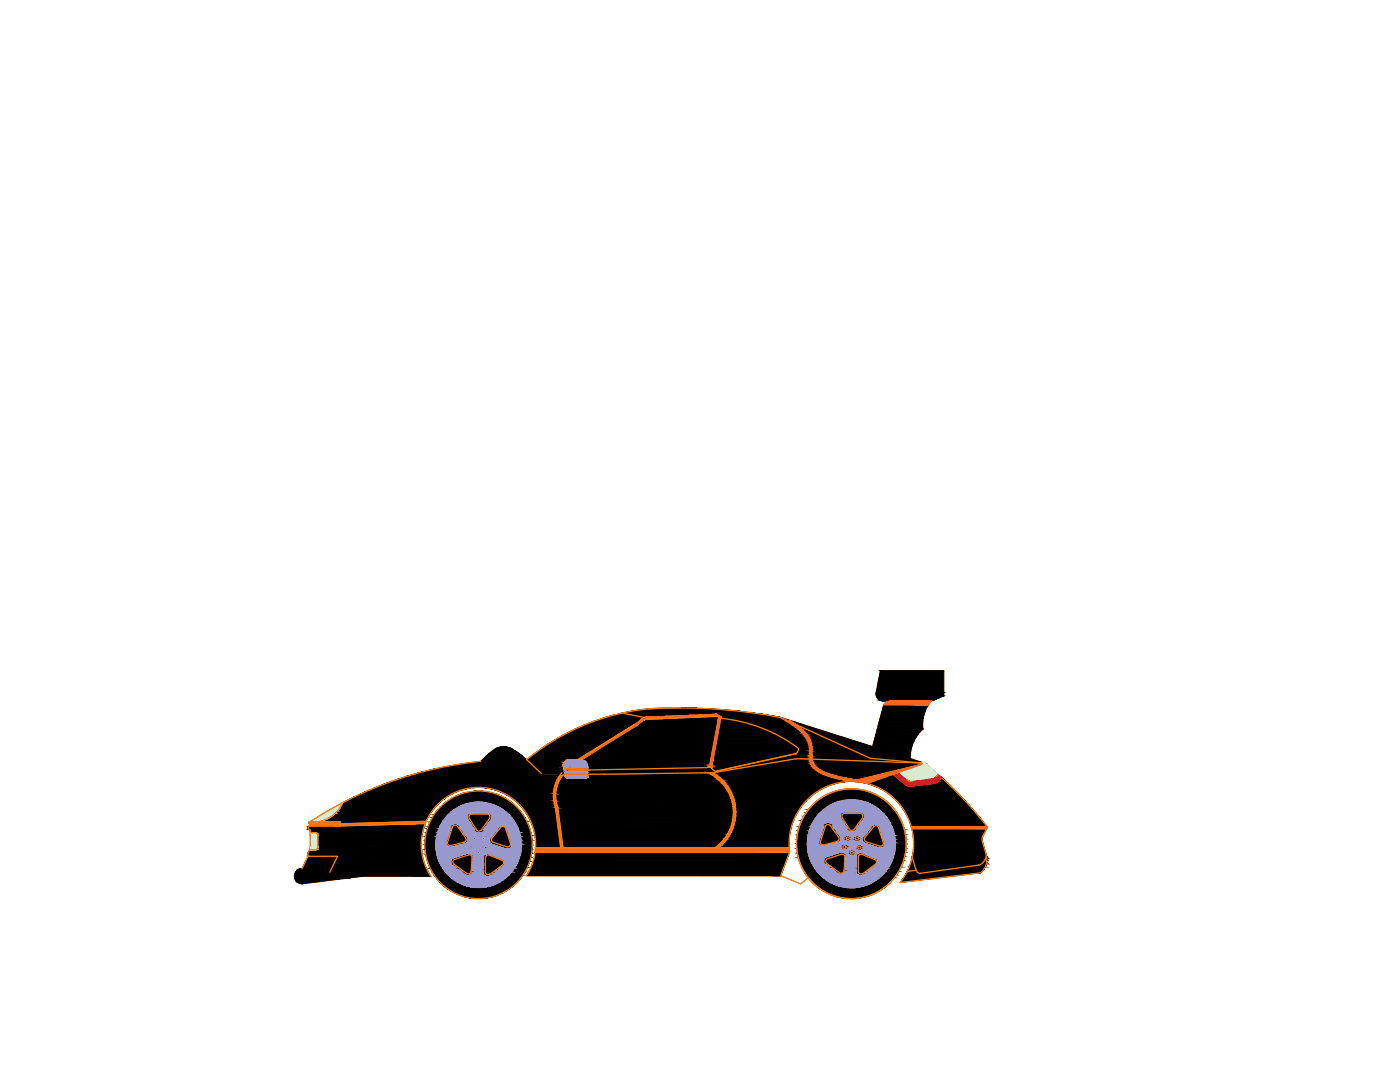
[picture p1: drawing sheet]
<svg xmlns="http://www.w3.org/2000/svg" width="279mm" height="216mm" viewBox="0 0 279 216" stroke-linecap="round" stroke-linejoin="round" font-family="sans-serif">
<!-- layer: Main Sketch -->
<g fill="none" stroke="#ff7f00" stroke-width=".25">
<path d="M176.3 139.9a1.41 1.41 0 0 1-1.4-1.7l.8-4.4h12.6v5.1l-2.4 1h-8.2M176.3 139.9h9.6M177.7 139.9a1.43 1.43 0 0 0-1.4 1M185.9 139.9a7.1 7.1 0 0 0-1.7 5.6M96 154.3a92.3 92.3 0 0 0-28.2 9.6M108.2 154.5l-3.1-2.9-2.1-1.6a3.7 3.7 0 0 0-5.1 .1l-1.9 1.8a76.6 76.6 0 0 0-34.1 12h5.9M112.2 154.2a7 7 0 0 0-1.3 7l1 8M112.2 153.1l.4 .8h4.7M112.2 153.1l.3 .3h4.8M112.5 154.5a6.6 6.6 0 0 0-1.2 6.6l1 8.1M112.8 151.9l.3-.3h2.7a1.43 1.43 0 0 1 1.5 1.4v1.9l-.2 .3h-4a2.3 2.3 0 0 1-.3-3.3zM113.4 153.1l-.2 .4 .3 .2 27.5-.5"/>
<path d="M124.2 142.3l4.4 .9M128.2 143.4l-1.7 1.2-12.9 8-5.4 1.9M128.5 143.7l-1.7 1.3-13.4 8.2M129.1 143.1l-.9 .3M129.1 143.5l-.6 .2M135.8 141.2a45.4 45.4 0 0 0-30.7 10.4 45.1 45.1 0 0 1 30.2-10.3 104.1 104.1 0 0 1 20.5 1.9M141.3 154.2a8.7 8.7 0 0 1 1.4 15M141.6 152.6a.71 .71 0 0 1-.6 .5l.4-.1 .6 .2M142 153.3l.4 .4 .5 .2M142 153.1l.2 .6 .6 .2M142 153.1l1.9-9.9a31.2 31.2 0 0 1 15.4 6.1 .71 .71 0 0 1-.4 1.1l-16.1 3.5M142.2 154.2a9.1 9.1 0 0 1 1.2 14.9"/>
<path d="M142.3 154.2l-21.7 .3h-12.4M142.8 142.5l.5 .2 .1 .5-1.7 9.4M142.8 142.5l-13.7 .6M143.4 142.9l.3 .1 .1 .3M143.4 142.9l-14.3 .6M143.8 143.3a30.8 30.8 0 0 1 15.6 6l-.2 .6-.3 .5M155.8 143.2a14.1 14.1 0 0 1 5 3.9 4.4 4.4 0 0 1 .8 2.5v1.3a3.7 3.7 0 0 0 2.8 3.6l3.1 1 2.4 .4 14-3.4-10.9 3.8M155.8 143.2l17.9 8.1 10.2 .9 .1 .1-.1 .2M155.8 143.2l28.7 9.1M157.6 143.7a8.9 8.9 0 0 1 4.1 4.1 8 8 0 0 1 .3 3.5 3.4 3.4 0 0 0 2.6 2.8l2.4 .8 3.9 .8M176.3 140.9l-2.1 8.1M176.4 140.7h8.9"/>
<path d="M178.2 154.5l2.5 2 .8 .3 4.8-.5 .7-.3 .9-.9M179.2 154.2l1.7 1.4M180.9 155.6l.5 .3h.6M184.2 145.5a7.5 7.5 0 0 0-2.5 5.9M184.5 152.3a75.6 75.6 0 0 1 12.4 12.5M184.5 152.3l-25.5-.9-16.7 2.8M185.9 155.5l-3.9 .4M186.8 155l-.9 .5M187.2 154.5l-.4 .5M60.6 173.4a1.51 1.51 0 0 0-1.8 1.4 1.51 1.51 0 0 0 1.8 1.5M61.5 170.9h5.9l-1.6 3.1M61.5 170.9l-1.2 2.4 12 1.5"/>
<path d="M61.5 170.2v.7M61.8 169.5l-.3 .6M61.9 163.9l-.2 .2 .2 .3M61.9 164.8a.4 .4 0 0 0-.4 .4 .4 .4 0 0 0 .4 .4v3.3l-.1 .5 .2 .2h.9a.58 .58 0 0 0 .5-.6v-2.3a.58 .58 0 0 0-.6-.6h-.9M61.9 164.8h5.9M67.8 164.8l-.4 6.1M67.8 163.9v.9M68.4 160.1a6.2 6.2 0 0 1-6.5 3.8M84.9 164.3l-17.1 .5M85.1 163.9l-17.3 .5h-5.9v.4M89.3 168l.2 .5 .5 .2M90.2 167.3l.1 .4 .4 .2"/>
<path d="M90.2 167.3l.4-1.2 .3-.2 .5 .1 .6 1a.42 .42 0 0 1-.3 .6M90.3 165a.58 .58 0 0 1 .4-.4 .58 .58 0 0 1 .6 .3l1.7 2.4-.1 .6-.3 .2M90.3 165.1l-1 2.9M90.5 172.5l2.5 1.8M90.6 172.5l2.5 1.8M90.8 171.4a.58 .58 0 0 0-.4 .5 .58 .58 0 0 0 .2 .6M91.7 172.5l1 .7M91.7 167.6l-1 .3M91.8 171.7l-.3 .4 .2 .4M92.6 168l-2.6 .7M92.9 171.4a.43 .43 0 0 1 .5 .5M92.9 171.4l-1.1 .3"/>
<path d="M92.9 167.2l.1 .5-.4 .4M93.4 170.6h.3l.4 .4-.1 2.8-.4 .5-.6-.1M93.4 170.6l-2.7 .8a.58 .58 0 0 0-.4 .5 .58 .58 0 0 0 .2 .5M93.4 171.9l-.1 1.1-.3 .3-.3-.1M93.4 170.6l-2.6 .9M93.4 170.6h.4l.4 .4-.2 2.8-.3 .5h-.6M93.7 163.4l-.1-.4a.54 .54 0 0 1 .6-.5h3a.58 .58 0 0 1 .6 .3 .58 .58 0 0 1-.1 .6M93.7 163.4l1.4 2.3 .5 .2 .5-.2 1.6-2.3M93.7 163.3l1.4 2.3M94.2 162.4l-.6 .3 .1 .6M94.2 162.4h3M95.1 163.1l-.3 .1-.2 .5 .6 1"/>
<path d="M95.1 163.2h1.3l.3 .3-.1 .3M95.2 164.7a.43 .43 0 0 0 .7 0M96.6 163.9l-.7 .8M96.9 170.9l.3-.2h.4l2.4 1 .4 .4-.2 .6-2.6 1.8a.58 .58 0 0 1-.6 0 .58 .58 0 0 1-.3-.5v-2.8zM97.2 162.4a.58 .58 0 0 1 .5 .3 .58 .58 0 0 1 0 .6l-1.8 2.4-.5 .1-.3-.2M98 171.6l1 .3M98 171.6a.43 .43 0 0 0-.6 .3v1.1M98.2 167.2l-.1 .3 .2 .5 2.8 1M99 171.9l.2 .4-.2 .4M99.1 172.7l-1.2 .8-.4-.2-.1-.3M99.9 165.1l.6-.2 .4 .4M99.9 165.1l-1.7 2.1"/>
<path d="M100.1 171.6l.4 .5-.2 .5M100.2 171.6l-2.5-1-.6 .1-.2 .5v2.8M100.3 172.6l-2.5 1.8a.58 .58 0 0 1-.6 .1 .58 .58 0 0 1-.3-.5M100.5 166.5l-.2-.3h-.4l-.8 .9M100.5 166.5l.4 1.1-.1 .5-.5 .1-1-.4a.44 .44 0 0 1-.2-.7M100.9 165.3l1 2.9a.58 .58 0 0 1-.2 .6 .58 .58 0 0 1-.6 .2M101.8 168.3a.58 .58 0 0 1-.1 .6 .58 .58 0 0 1-.6 .2l-2.7-.9-.4-.4 .1-.5 1.8-2a.56 .56 0 0 1 .5-.3 .56 .56 0 0 1 .4 .4l1 3M106.8 170h50.8M106.8 169.2h50.8M157.6 170l-1.8 4.7M157.6 170a12.4 12.4 0 0 1 15.6-13.6 12.4 12.4 0 0 1 6.5 19.7l16-1.9a3.2 3.2 0 0 0 1.1-3.4M161.3 175.2l-1.5 1.2-4-1.7h-50.7a11.4 11.4 0 0 0-9.7-17.6 11.4 11.4 0 0 0-9.4 17.7h-13.7l-12 1.5"/>
<path d="M163.7 167.8v.4l.5 .3 2.8-.7M164.6 167.1l.1 .4 .4 .2M165.2 171.3a.58 .58 0 0 0-.4 .5 .58 .58 0 0 0 .2 .5M165.7 164.8a.58 .58 0 0 0-.5-.3 .58 .58 0 0 0-.5 .4M165.8 165.8l-.3-.2-.4 .2-.5 1.3M165.8 165.8l.6 .9a.43 .43 0 0 1-.3 .7l-1 .3M167.3 166.9l.1 .6-.4 .3M167.3 167l.1 .6-.4 .3M167.4 167l-1.7-2.3a.58 .58 0 0 0-.6-.3 .58 .58 0 0 0-.4 .4l-1 3.2 .2 .4 .5 .2 2.6-.7M167.8 172.7l-.3 .3h-.4M167.8 170.4h.3l.4 .4-.1 2.8M167.8 170.4l-2.7 .8a.58 .58 0 0 0-.4 .5 .58 .58 0 0 0 .2 .5l2.6 1.9 .6 .1 .4-.5 .1-2.8-.4-.5-.4 .1"/>
<path d="M167.8 172.7v-1a.43 .43 0 0 0-.5-.5l-1.1 .3-.3 .4 .2 .4 1 .7M167.9 170.5l-2.7 .8M168.4 173.6l-.4 .5-.6-.1M169.1 163.6l-.1-.3 .3-.3h1.7l.1 .5-.8 1a.46 .46 0 0 1-.7 0M169.1 163.6l.5 .9M169.5 165.4l-1.4-2.2-.1-.4a.54 .54 0 0 1 .6-.5h3a.58 .58 0 0 1 .6 .3 .58 .58 0 0 1-.1 .6l-1.8 2.4-.5 .1-.3-.2 .5 .2 .5-.2M171.1 173.8a.58 .58 0 0 0 .3 .5 .58 .58 0 0 0 .6 0M171.1 171l.2-.4 .5-.2 2.6 1.1M171.2 171l-.1 2.8M172.9 167.9l-.3-.2-.1-.5 1.8-2.2 .6-.2 .4 .4 1 2.9a.56 .56 0 0 1-.2 .6 .56 .56 0 0 1-.6 .1M172.9 168l2.6 .8M173.4 171.7l.2 .4-.2 .4"/>
<path d="M173.4 171.7l-1-.4a.41 .41 0 0 0-.6 .4v1.1l.2 .4h.5l1-.7M174.2 166.1l.4-.1 .3 .3M174.2 166.1l-.7 .8a.43 .43 0 0 0 .2 .7l1 .4M174.2 165l.6-.2 .4 .4M174.3 165l-1.7 2.1M174.4 171.5l.4 .4-.3 .6M174.5 171.5l.3 .2v.6l-2.6 2-.4 .1a.58 .58 0 0 1-.5-.6v-2.8l.2-.5h.6l2.5 1M174.6 172.5l-2.5 1.8M174.9 166.3l.4 1.1M175.3 165.2l.9 2.9a.58 .58 0 0 1-.1 .6 .58 .58 0 0 1-.6 .2l-2.9-1-.2-.5 .2-.3M175.3 167.4l-.1 .5-.5 .1M181.9 164.9h15"/>
<path d="M182 165.4h14.9M182.1 171.1l.7 2.5M182.8 173.6a.86 .86 0 0 0 .9 .6M182.8 173.6l-1.7 .3M195.3 172.6l-11.6 1.7M196.1 166.8l-.1 .8 .8 2.8a2.01 2.01 0 0 1-1.5 2.2M196.8 164.8l.1 .6M196.9 165.4l-.7 1.4"/>
<circle cx="94" cy="169" r=".31"/>
<circle cx="94.6" cy="167.3" r=".31"/>
<circle cx="95.4" cy="170.1" r=".31"/>
<circle cx="95.5" cy="168.6" r="10.7"/>
<circle cx="95.5" cy="168.6" r="8.5"/>
<circle cx="96.5" cy="167.3" r=".31"/>
<circle cx="97" cy="169.1" r=".31"/>
<circle cx="168.5" cy="169" r=".31"/>
<circle cx="169.2" cy="167.3" r=".31"/>
<circle cx="169.9" cy="168.4" r="11"/>
<circle cx="169.9" cy="168.4" r="8.8"/>
<circle cx="170" cy="170.1" r=".31"/>
<circle cx="171" cy="167.3" r=".31"/>
<circle cx="171.5" cy="169.1" r=".31"/>
</g>
<g fill="#000" stroke="#000" stroke-width=".2">
<path d="M94.6 157.9h1.8zM100.3 149h.4zM101.9 154.1h.2zM106.7 153.1h5.5l-1.6 .5zM111.2 153.4l1-.3v.3zM117.1 155.2h47.4zM117.3 153.1h23.8zM122.3 142.8l1.9-.5 2.4 .5zM128.5 143.1h.2zM129.1 143.5h14.3zM134 141.3h4.3zM142.3 154.2h20.7z"/>
<path d="M142.6 153.9h.3zM141.2 143l2.2-.1zM143.4 142.9h.1zM143.9 143.2h.3zM158.5 151.5h3.1zM159 151.4l2.6 .1zM161.6 151.5h.8zM169 157.5h1.9zM172.2 156.1h1.4l-.5 .2zM172.2 156.1l.9 .2zM177.1 149.9h4.7l-.1 .8zM183.7 152.3h.3z"/>
<path d="M184 152.3h.5zM59.7 176.2h1.5zM60.1 173.3h.3zM60.3 173.3h5.9zM67.8 164.3h2.1zM82.8 164.4l2.1-.1zM89.8 168.7h.2zM90.5 167.9h.2zM90.9 165.9h.2zM92 167.4h1zM92.8 173.3h.2zM93 171.4h.1z"/>
<path d="M93 173.3h1zM93.3 174.4h.2zM93.5 170.6h.1zM93.7 163.4h1zM94.6 179.3h1.8zM94.8 163.3h1.8zM94.8 163.2h1.7zM95.5 164.9h.2zM95.5 165.9h.2zM97.1 174.5h.5zM97.2 174.6h.3zM97.2 170.7h.2z"/>
<path d="M97.7 173.5h.2zM97.7 173.5h.1zM97.9 173.5h1.1zM99.3 167.8h1.6zM100.2 165h.2zM100.4 168.2h.2zM101.1 169.1h.3zM164.2 168.5h.2zM164.9 167.7h.2zM165.2 164.5h.1zM165.3 165.7h.2zM166.3 171.5h1.5z"/>
<path d="M167.3 173.1h.1zM167.7 174.1h.2zM167.9 170.4h.1zM168.4 162.4h3.5zM168.5 162.3h3.3zM169 179.3h1.9zM169.9 164.7h.2zM170.1 164.7h1zM171.6 174.4h.3zM171.7 170.5h.1zM172.2 173.3h.1zM173.7 167.6h1.6z"/>
<path d="M174.4 164.9h.6zM174.6 164.9h.3zM174.6 164.8h.2zM174.8 168h.2zM175.5 168.9h.3zM180.2 175.4h5.2l-5.6 .7zM181.9 173.8l.9-.2 .1 .2zM183.5 174.3h.2zM196.1 172.2h.8z"/>
<path d="M176 139.8h9.9zM176 139.8l9.9 .1z"/>
<path d="M175.7 139.8h10.4zM175.7 139.8h10.2z"/>
<path d="M175.5 139.6l10.6 .2 .4-.2zM175.5 139.6l10.6 .2h-10.4z"/>
<path d="M175.3 139.5l11.2 .1 .4-.1zM175.3 139.5l11.2 .1h-11z"/>
<path d="M175.1 139.2l11.8 .3 .5-.3zM175.1 139.2l11.8 .3h-11.6z"/>
<path d="M175 139l12.4 .2 .6-.2zM175 139l12.4 .2h-12.3z"/>
<path d="M175.7 133.8l12.6 4.4v-4.4zM175.7 133.8l12.6 4.4h-13.4z"/>
<path d="M174.9 138.2l13.4 .2v-.2zM174.9 138.2l13.4 .2h-13.5z"/>
<path d="M174.8 138.4l13.5 .3v-.3zM174.8 138.4l13.5 .3h-13.4z"/>
<path d="M174.9 138.7l13.4 .2v-.2zM174.9 138.7l13.4 .2h-13.4z"/>
<path d="M174.9 138.9l13.1 .1 .3-.1zM174.9 138.9l13.1 .1h-13z"/>
<path d="M69.9 159.4l5.9 .8 1.9-.8zM68.4 160.2l1.5-.8 5.9 .8z"/>
<path d="M70.6 159.1l7.1 .3 .8-.3zM69.9 159.4l.7-.3 7.1 .3z"/>
<path d="M72 158.4l6.5 .7 1.7-.7zM70.6 159.1l1.4-.7 6.5 .7z"/>
<path d="M72.7 158.1l7.5 .3 1.1-.3zM72 158.4l.7-.3 7.5 .3z"/>
<path d="M74 157.6l7.3 .5 1.5-.5zM72.7 158.1l1.3-.5 7.3 .5z"/>
<path d="M75 157.1l7.8 .5 1.3-.5zM74 157.6l1-.5 7.8 .5z"/>
<path d="M76 156.7l8.1 .4 1.3-.4zM75 157.1l1-.4 8.1 .4z"/>
<path d="M76.5 156.5l8.9 .2 .7-.2zM76 156.7l.5-.2 8.9 .2z"/>
<path d="M77 156.3l9.1 .2 .8-.2zM76.5 156.5l.5-.2 9.1 .2z"/>
<path d="M86.9 156.3h79.9zM86.9 156.3h79.9z"/>
<path d="M77.2 156.3h9.9zM77 156.3h9.9z"/>
<path d="M77.9 156l9.2 .3 .9-.3zM77.2 156.3l.7-.3 9.2 .3z"/>
<path d="M77.6 159.4l10.3 .6 .7-.6zM76.1 160l1.5-.6 10.3 .6z"/>
<path d="M77.7 159.4h11zM77.6 159.4h11z"/>
<path d="M79 158.9l9.7 .5 .7-.5zM77.7 159.4l1.3-.5 9.7 .5z"/>
<path d="M80.2 158.4l9.2 .5 .8-.5zM79 158.9l1.2-.5 9.2 .5z"/>
<path d="M79.5 155.5l8.5 .5 2.2-.5zM77.9 156l1.6-.5 8.5 .5z"/>
<path d="M80.3 158.4h9.9zM80.2 158.4h10z"/>
<path d="M79.8 155.4h10.8zM79.5 155.5h10.7z"/>
<path d="M81.5 158l8.7 .4 .9-.4zM80.3 158.4l1.2-.4 8.7 .4z"/>
<path d="M82.4 157.7l8.7 .3 .9-.3zM81.5 158l.9-.3 8.7 .3z"/>
<path d="M82.8 157.6l9.2 .1 .4-.1zM82.4 157.7l.4-.1 9.2 .1z"/>
<path d="M83.2 157.4l9.2 .2 .5-.2zM82.8 157.6l.4-.2 9.2 .2z"/>
<path d="M81.6 154.8l9 .6 2.7-.6zM79.8 155.4l1.8-.6 9 .6z"/>
<path d="M81.8 154.7h11.8zM81.6 154.8h11.7z"/>
<path d="M83.8 157.2l9.1 .2 1-.2zM83.2 157.4l.6-.2 9.1 .2z"/>
<path d="M84.1 157.1h10.7zM83.8 157.2h10.1z"/>
<path d="M84.1 157.1h11.7zM84.1 157.1h10.7z"/>
<path d="M83.4 154.3l10.2 .4 2.4-.4zM81.8 154.7l1.6-.4 10.2 .4z"/>
<path d="M94.6 157.9l2.8 .1zM93.7 158l.9-.1 2.8 .1z"/>
<path d="M83.7 154.2h13.5zM83.4 154.3h12.6z"/>
<path d="M93.7 158l4.6 .2-.9-.2zM92.7 158.2l1-.2 4.6 .2z"/>
<path d="M83.7 154.2h13.7zM83.7 154.2h13.5z"/>
<path d="M83.9 154.1h14.1zM83.7 154.2h13.7z"/>
<path d="M92.7 158.2l6.5 .3-.9-.3zM91.8 158.5l.9-.3 6.5 .3z"/>
<path d="M91.8 158.5l8.2 .4-.8-.4zM91 158.9l.8-.4 8.2 .4z"/>
<path d="M84.1 154.1h15.5zM83.9 154.1h14.1z"/>
<path d="M84.1 154.1h15.9zM84.1 154.1h15.9z"/>
<path d="M84.1 154.1h15.9zM84.1 154.1h15.5z"/>
<path d="M91 158.9l9.9 .4-.9-.4zM90.1 159.3l.9-.4 9.9 .4z"/>
<path d="M100.3 149h.5zM100.1 149h.7z"/>
<path d="M100.1 149l.9 .1zM100 149.1h1z"/>
<path d="M90.1 159.3l11.6 .5-.8-.5zM89.4 159.8l.7-.5 11.6 .5z"/>
<path d="M100 149.1h1.1zM99.8 149.1h1.3z"/>
<path d="M99.8 149.1h1.5zM99.7 149.1h1.6z"/>
<path d="M99.7 149.1l1.7 .1zM99.6 149.2h1.8z"/>
<path d="M99.6 149.2h2zM99.4 149.2h2.2z"/>
<path d="M99.4 149.2l2.3 .1zM99.3 149.3h2.4z"/>
<path d="M89.4 159.8l12.6 .3-.3-.3zM89 160.1l.4-.3 12.6 .3z"/>
<path d="M99.3 149.3h2.6zM99.2 149.3h2.7z"/>
<path d="M99.2 149.3l2.8 .1zM99 149.4h3z"/>
<path d="M99 149.4l3.1 .1zM98.9 149.5h3.2z"/>
<path d="M101.9 154.1h.3zM100 154.1h2.2z"/>
<path d="M84.1 154.1h18zM84.1 154.1h15.9z"/>
<path d="M98.9 149.5l3.4 .1-.2-.1zM98.7 149.6l.2-.1 3.4 .1z"/>
<path d="M100 154.1h2.3zM100 154.1h2.3z"/>
<path d="M100 154.1h2.7zM99.6 154.1h3.1z"/>
<path d="M98.7 149.6l4 .2-.4-.2zM98.4 149.8l.3-.2 4 .2z"/>
<path d="M99.6 154.1h4.5zM98.3 154.1h5.8z"/>
<path d="M98.4 149.8l4.5 .1-.2-.1zM98.2 149.9l.2-.1 4.5 .1z"/>
<path d="M98.2 149.9l5.1 .3-.4-.3zM97.8 150.2l.4-.3 5.1 .3z"/>
<path d="M97.8 150.2l5.8 .2-.3-.2zM97.6 150.4l.2-.2 5.8 .2z"/>
<path d="M97.6 150.4l6.3 .2-.3-.2zM97.3 150.6l.3-.2 6.3 .2z"/>
<path d="M97.3 150.6l6.9 .3-.3-.3zM97 150.9l.3-.3 6.9 .3z"/>
<path d="M98.3 154.1h6zM98 154.1h6.3z"/>
<path d="M97 150.9l8.1 .7-.9-.7zM96.3 151.6l.7-.7 8.1 .7z"/>
<path d="M98 154.1l6.9 .1zM97.4 154.2h7.5z"/>
<path d="M97.4 154.2h7.8zM97.2 154.2h8z"/>
<path d="M96.3 151.6l9.2 .3-.4-.3zM96 151.9l.3-.3 9.2 .3z"/>
<path d="M97.2 154.2l9 .1zM96.3 154.3h9.9z"/>
<path d="M96 151.9l9.8 .3-.3-.3zM93.5 152.2l2.5-.3 9.8 .3z"/>
<path d="M93.5 152.2l12.7 .4-.4-.4zM91.2 152.6l2.3-.4 12.7 .4z"/>
<path d="M91.2 152.6l15.4 .4-.4-.4zM88.8 153l2.4-.4 15.4 .4z"/>
<path d="M96.3 154.3h10.1zM96 154.3h10.4z"/>
<path d="M96 154.3l11.6 .1-1.2-.1zM95.3 154.4l.7-.1 11.6 .1z"/>
<path d="M88.8 153l18.4 .5-.6-.5zM86.4 153.5l2.4-.5 18.4 .5z"/>
<path d="M106.7 153.1l.6 .5h3.3zM107.3 153.6h3.3l-2.4 .9z"/>
<path d="M86.4 153.5l21.4 .6-.6-.6zM84.1 154.1l2.3-.6 21.4 .6z"/>
<path d="M95.3 154.4h12.5zM95.2 154.4h12.6z"/>
<path d="M95.2 154.4l12.9 .1zM95 154.5h13.1z"/>
<path d="M102.1 154.1h5.7zM102.1 154.1h5.7z"/>
<path d="M104.1 154.1l3.9 .2-.2-.2zM104.1 154.1l3.9 .2z"/>
<path d="M106.2 154.3l1.9 .1-.1-.1zM106.2 154.3l1.9 .1z"/>
<path d="M107.6 154.4h.6zM107.6 154.4h.6z"/>
<path d="M95 154.5h13.2zM95 154.5h13.2z"/>
<path d="M107.8 154.4l.4 .1zM107.8 154.4l.4 .1z"/>
<path d="M111.2 153.4l1.1 .4-.1-.4zM110.2 153.8l1-.4 1.1 .4z"/>
<path d="M110.2 153.8l2.1 .3v-.3zM109.1 154.1l1.1-.3 2.1 .3z"/>
<path d="M106.4 152.7l5.8 .4 .1-.4zM106.4 152.7l5.8 .4h-5.5z"/>
<path d="M109.1 154.1l3.4 .4-.2-.4zM108.2 154.5l.9-.4 3.4 .4z"/>
<path d="M106 152.4l6.3 .3 .2-.3zM106 152.4l6.3 .3h-5.9z"/>
<path d="M95 154.5l17.7 .3-.2-.3zM93.5 154.8l1.5-.3 17.7 .3z"/>
<path d="M105.7 152.1l6.8 .3 .1-.3zM105.7 152.1l6.8 .3h-6.5z"/>
<path d="M93.5 154.8h19.2zM93.3 154.8h19.4z"/>
<path d="M93.3 154.8l19.6 .2-.2-.2zM92.3 155l1-.2 19.6 .2z"/>
<path d="M105.4 151.8l7.2 .3 .3-.3zM105.4 151.8l7.2 .3h-6.9z"/>
<path d="M92.3 155l20.8 .2-.2-.2zM91.3 155.2l1-.2 20.8 .2z"/>
<path d="M105.1 151.6l7.8 .2 .2-.2zM105.1 151.6l7.8 .2h-7.5z"/>
<path d="M105.1 151.6h8zM105.1 151.6h8z"/>
<path d="M117.2 155.2h47.2zM117.2 155.2h47.2z"/>
<path d="M106.7 150.4l8.6 1.2 1.9-1.2zM105.1 151.6l1.6-1.2 8.6 1.2z"/>
<path d="M117.3 153.1l23.7 .1zM117.3 153.2h23.7l-23.7 .4z"/>
<path d="M108.2 149.3l9 1.1 1.9-1.1zM106.7 150.4l1.5-1.1 9 1.1z"/>
<path d="M109.9 148.2l9.2 1.1 1.7-1.1zM108.2 149.3l1.7-1.1 9.2 1.1z"/>
<path d="M111.5 147.2l9.3 1 1.6-1zM109.9 148.2l1.6-1 9.3 1z"/>
<path d="M113.3 146.3l9.1 .9 1.5-.9zM111.5 147.2l1.8-.9 9.1 .9z"/>
<path d="M115 145.4l8.9 .9 1.4-.9zM113.3 146.3l1.7-.9 8.9 .9z"/>
<path d="M116.8 144.6h9.7zM116.8 144.6h9.7z"/>
<path d="M116.8 144.6l8.5 .8 1.2-.8zM115 145.4l1.8-.8 8.5 .8z"/>
<path d="M122.3 142.8l6.3 .4-2-.4zM120.9 143.2l1.4-.4 6.3 .4z"/>
<path d="M118.6 143.9l7.9 .7 1-.7zM116.8 144.6l1.8-.7 7.9 .7z"/>
<path d="M120.2 143.4l7.3 .5 .7-.5zM118.6 143.9l1.6-.5 7.3 .5z"/>
<path d="M120.5 143.3h7.8zM120.2 143.4h8z"/>
<path d="M120.6 143.3h7.8zM120.5 143.3h7.8z"/>
<path d="M120.9 143.2l7.5 .1 .2-.1zM120.6 143.3l.3-.1 7.5 .1z"/>
<path d="M128.3 143.1h.6zM128.3 143.1h.4z"/>
<path d="M128.2 143.1h.9zM128.2 143.1h.7z"/>
<path d="M134 141.3h5.1zM132.3 141.3h6.8z"/>
<path d="M132.3 141.3l8.9 .1zM130.7 141.4h10.5z"/>
<path d="M130.7 141.4l11.5 .1zM129.4 141.5h12.8z"/>
<path d="M117.3 153.1h24zM117.3 153.1h23.8z"/>
<path d="M117.3 153h24.1zM117.3 153l24 .1z"/>
<path d="M117.3 153h24.1zM117.3 153h24.1z"/>
<path d="M117.3 153h24.2zM117.3 153h24.1z"/>
<path d="M117.3 152.9l24.2 .1 .1-.1zM117.3 152.9l24.2 .1h-24.2z"/>
<path d="M117.3 152.8h24.3zM117.3 152.8l24.3 .1z"/>
<path d="M117.3 152.7h24.3zM117.3 152.7l24.3 .1z"/>
<path d="M117.2 152.6l24.4 .1 .1-.1zM117.2 152.6l24.4 .1h-24.3z"/>
<path d="M117.2 152.5h24.5zM117.2 152.5l24.5 .1z"/>
<path d="M117.1 152.3l24.6 .2v-.2zM117.1 152.3l24.6 .2h-24.5z"/>
<path d="M117 152.1l24.7 .2 .1-.2zM117 152.1l24.7 .2h-24.6z"/>
<path d="M116.8 151.9l25 .2v-.2zM116.8 151.9l25 .2h-24.8z"/>
<path d="M116.6 151.8l25.2 .1v-.1zM116.6 151.8l25.2 .1h-25z"/>
<path d="M116.1 151.6l25.8 .1zM116.1 151.6l25.8 .1z"/>
<path d="M116.3 151.7l25.5 .1 .1-.1zM116.3 151.7l25.5 .1h-25.2z"/>
<path d="M141.1 153.1l.9 .1zM141 153.2h1z"/>
<path d="M141 153.2h1zM138.9 153.2h3.1z"/>
<path d="M138.9 153.2l3.1 .2v-.2zM131.9 153.4l7-.2 3.1 .2z"/>
<path d="M141.4 153l.6 .1zM141.4 153l.6 .1z"/>
<path d="M141.3 153.1h.7zM141.3 153.1h.7z"/>
<path d="M141.3 153.1h.7zM141.1 153.1h.9z"/>
<path d="M131.9 153.4l10.2 .1-.1-.1zM125.2 153.5l6.7-.1 10.2 .1z"/>
<path d="M141.5 153h.5zM141.4 153h.6z"/>
<path d="M141.6 152.9l.4 .1 .1-.1zM141.6 152.9l.4 .1h-.5z"/>
<path d="M125.2 153.5l16.9 .1v-.1zM119.1 153.6l6.1-.1 16.9 .1z"/>
<path d="M141.6 152.7l.5 .2v-.2zM141.6 152.7l.5 .2h-.5z"/>
<path d="M141.7 152.6l.4 .1v-.1zM141.7 152.6l.4 .1h-.5z"/>
<path d="M119.1 153.6h23zM117.3 153.6h24.8z"/>
<path d="M117.3 153.6l24.9 .1zM117.3 153.6l24.9 .1z"/>
<path d="M129.4 141.5l14.7 .1-1.9-.1zM128.3 141.6l1.1-.1 14.7 .1z"/>
<path d="M117.3 153.7l25 .1zM117.3 153.7l25 .1z"/>
<path d="M117.3 154.2l3.3 .3 21.7-.3zM117.3 154.2l3.3 .3h-3.3z"/>
<path d="M117.3 153.8l25.1 .1zM117.3 153.8l25.1 .1z"/>
<path d="M117.3 153.9h25.3zM117.3 153.9h25.3z"/>
<path d="M117.3 153.9h25.4zM117.3 153.9h25.4z"/>
<path d="M142.6 153.9h.2zM142.6 153.9h.2z"/>
<path d="M125.3 142.5l3.8 .6 13.6-.6zM125.3 142.5l3.8 .6h-.9z"/>
<path d="M125.3 142.5h17.5zM125.3 142.5h17.4z"/>
<path d="M142.9 154.1h20zM142.9 154.1h20z"/>
<path d="M142.4 153.9h.6zM142.4 153.9h.5z"/>
<path d="M126.8 145l15.1 6.6 1.2-6.6zM116.1 151.6l10.7-6.6 15.1 6.6z"/>
<path d="M128.6 143.6l14.7 .1zM128.5 143.7h14.8z"/>
<path d="M128.5 143.7l14.6 1.3 .2-1.3zM126.8 145l1.7-1.3 14.6 1.3z"/>
<path d="M142.3 153.8h1zM142.3 153.8l.7 .1z"/>
<path d="M128.9 143.5l14.5 .1zM128.8 143.6h14.6z"/>
<path d="M128.8 143.6h14.6zM128.6 143.6h14.7z"/>
<path d="M141.2 143l2.2 .1v-.1zM139 143.1l2.2-.1 2.2 .1z"/>
<path d="M136.8 143.2l6.6 .3v-.3zM129.1 143.5l7.7-.3 6.6 .3zM128.9 143.5h14.5z"/>
<path d="M139 143.1h4.4zM136.8 143.2h6.6z"/>
<path d="M143.4 142.9h.1zM143.4 142.9h.2z"/>
<path d="M143.5 142.9h.1zM143.5 142.9h.1zM143.5 142.9h.1zM143.5 142.9h.1z"/>
<path d="M143.5 142.9h.2zM143.4 142.9h.3z"/>
<path d="M143.4 142.9h.3zM143.4 142.9h.3z"/>
<path d="M143.4 142.9h.3zM143.4 142.9h.3z"/>
<path d="M143.4 142.9l.4 .1zM143.4 142.9l.4 .1z"/>
<path d="M142.2 153.7h1.5zM142.2 153.7l1.1 .1z"/>
<path d="M143.4 143h.4zM143.4 143h.4z"/>
<path d="M143.4 143h.4zM143.4 143h.4z"/>
<path d="M143.4 143l.4 .1zM143.4 143l.4 .1z"/>
<path d="M117.3 153.9l25 .3 1.5-.3zM117.3 153.9l25 .3h-25z"/>
<path d="M143.4 143.1h.4zM143.4 143.1h.4z"/>
<path d="M143.4 143.1h.5zM143.4 143.1h.5z"/>
<path d="M143.4 143.1l.5 .1zM143.4 143.1l.5 .1zM143.4 143.2h.5zM143.4 143.2h.5z"/>
<path d="M143.4 143.2l-1.3 9.4 1.8-9.4zM143.4 143.2l-1.3 9.4h-.4z"/>
<path d="M142.8 153.9h1.1zM142.7 153.9h1.1z"/>
<path d="M128.3 141.6l16.7 .1zM127.7 141.7h17.3z"/>
<path d="M143.9 143.2l.7 .1zM143.9 143.2l.7 .1z"/>
<path d="M142.1 153.6l1.6 .1 .5-.1zM142.1 153.6l1.6 .1h-1.5z"/>
<path d="M143.8 143.3h1.1zM143.8 143.3h1.1z"/>
<path d="M142.1 153.5l2.1 .1 .6-.1zM142.1 153.5l2.1 .1h-2.1z"/>
<path d="M143.8 143.3l1.5 .1zM143.8 143.3l1.5 .1z"/>
<path d="M127.7 141.7l19.4 .2-2.1-.2zM126.5 141.9l1.2-.2 19.4 .2z"/>
<path d="M143.8 143.4l3 .3-1.5-.3zM143.8 143.4l3 .3h-3z"/>
<path d="M142 153.4l2.8 .1 .6-.1zM142 153.4l2.8 .1h-2.7z"/>
<path d="M142 153.2l3.4 .2 .6-.2zM142 153.2l3.4 .2h-3.4z"/>
<path d="M142 153.1l4 .1 .6-.1zM142 153.1l4 .1h-4z"/>
<path d="M143.8 143.7l4.5 .3-1.5-.3zM143.8 143.7l4.5 .3h-4.6z"/>
<path d="M126.5 141.9l21.3 .1zM125.9 142h21.9z"/>
<path d="M125.9 142l24.1 .2-2.2-.2zM124.6 142.2l1.3-.2 24.1 .2z"/>
<path d="M143.7 144l6 .4-1.4-.4zM143.7 144l6 .4h-6.1z"/>
<path d="M143.6 144.4l7.6 .5-1.5-.5zM143.6 144.4l7.6 .5h-7.7z"/>
<path d="M124.6 142.2l26 .1zM124.2 142.3h26.4z"/>
<path d="M124.2 142.3l27.8 .2-1.4-.2zM124.2 142.3l27.8 .2h-26.7z"/>
<path d="M143.5 144.9l9.1 .5-1.4-.5zM143.5 144.9l9.1 .5h-9.2z"/>
<path d="M142.8 142.5h9.2zM142.8 142.5h9.2z"/>
<path d="M143 142.5h9.2zM143 142.5h9.2z"/>
<path d="M143.1 142.5l9.4 .1zM143.1 142.5l9.4 .1z"/>
<path d="M143.1 142.6h9.8zM143.1 142.6h9.8zM143.2 142.6h9.7zM143.2 142.6h9.7z"/>
<path d="M143.4 145.4l10.6 .6-1.4-.6zM143.4 145.4l10.6 .6h-10.7z"/>
<path d="M143.2 142.6l10.1 .1zM143.2 142.6l10.1 .1z"/>
<path d="M143.3 142.7l10.6 .1zM143.3 142.7l10.6 .1z"/>
<path d="M143.4 142.8l10.8 .1zM143.4 142.8l10.8 .1z"/>
<path d="M143.3 146l12 .7-1.3-.7zM143.3 146l12 .7h-12.1z"/>
<path d="M143.6 142.9h10.7zM143.6 142.9h10.7z"/>
<path d="M143.6 142.9h10.8zM143.6 142.9h10.8z"/>
<path d="M143.7 142.9h10.9zM143.7 142.9h10.9z"/>
<path d="M143.7 142.9l11.1 .1zM143.7 142.9l11.1 .1z"/>
<path d="M143.8 143h11.2zM143.8 143h11.2z"/>
<path d="M143.8 143l11.5 .1zM143.8 143l11.5 .1z"/>
<path d="M143.8 143.1h11.8zM143.8 143.1h11.8z"/>
<path d="M143.2 146.7l13.4 .7-1.3-.7zM143.2 146.7l13.4 .7h-13.5z"/>
<path d="M143.9 143.1l11.9 .1zM143.9 143.1l11.9 .1z"/>
<path d="M143.9 143.2h11.9zM143.9 143.2h11.9z"/>
<path d="M143.9 143.2l12.3 .2-.4-.2zM143.9 143.2l12.3 .2h-10.9z"/>
<path d="M145.3 143.4l11.3 .3-.4-.3zM145.3 143.4l11.3 .3h-9.8z"/>
<path d="M146.8 143.7l10.3 .3-.5-.3zM146.8 143.7l10.3 .3h-9z"/>
<path d="M143.1 147.4l14.8 .8-1.3-.8zM143.1 147.4l14.8 .8h-15z"/>
<path d="M148.1 144h9.1zM148.1 144h9.1z"/>
<path d="M148.3 144l9.5 .4-.6-.4zM148.3 144l9.5 .4h-8.2z"/>
<path d="M157.1 144l1.3 .4-.8-.4zM157.1 144l1.3 .4h-.7z"/>
<path d="M149.6 144.4h8.2zM149.6 144.4h8.2z"/>
<path d="M149.7 144.4l8.7 .4-.6-.4zM149.7 144.4l8.7 .4h-7.5z"/>
<path d="M142.9 148.2l16.3 .9-1.3-.9zM142.9 148.2l16.3 .9h-16.4z"/>
<path d="M155.8 143.2l1.8 .8h.7zM155.8 143.2l1.8 .8h-.5z"/>
<path d="M157.6 144l23.8 7.3-23.1-7.3zM157.6 144l23.8 7.3h-7.7z"/>
<path d="M150.9 144.8l7.6 .1-.1-.1zM150.9 144.8l7.6 .1h-7.3z"/>
<path d="M157.7 144.4l1.7 .4-1-.4zM157.7 144.4l1.7 .4h-1z"/>
<path d="M151.2 144.9l7.8 .3-.5-.3zM151.2 144.9l7.8 .3h-7z"/>
<path d="M142.5 150.4l4.1 2.7 12.3-2.7zM142.5 150.4l4.1 2.7h-4.6z"/>
<path d="M152 145.2l7.3 .2-.3-.2zM152 145.2l7.3 .2h-6.7z"/>
<path d="M142.5 150.3h16.5zM142.5 150.3l16.4 .1z"/>
<path d="M143.9 153.9l15.1-2.5h-4.6zM142.8 153.9l11.6-2.5-10.5 2.5z"/>
<path d="M142.6 150.3h16.5zM142.6 150.3h16.4z"/>
<path d="M142.8 149.1l16.5 .1zM142.8 149.1l16.5 .1z"/>
<path d="M152.6 145.4l6.9 .2-.2-.2zM152.6 145.4l6.9 .2h-6.4z"/>
<path d="M142.7 149.2l16.6 .1v-.1zM142.7 149.2l16.6 .1h-16.6z"/>
<path d="M142.6 150.2l16.5 .1 .2-.1zM142.6 150.2l16.5 .1h-16.5z"/>
<path d="M142.7 149.3l16.7 .1-.1-.1zM142.7 149.3l16.7 .1h-16.7z"/>
<path d="M142.6 150.1l16.7 .1v-.1zM142.6 150.1l16.7 .1h-16.7z"/>
<path d="M158.4 144.8l1.9 .4-.9-.4zM158.4 144.8l1.9 .4h-1.3z"/>
<path d="M142.7 149.4l16.7 .1v-.1zM142.7 149.4l16.7 .1h-16.7z"/>
<path d="M142.6 150l16.7 .1 .1-.1zM142.6 150l16.7 .1h-16.7z"/>
<path d="M142.7 149.5l16.8 .2-.1-.2zM142.7 149.5l16.8 .2h-16.8z"/>
<path d="M142.6 149.8l16.8 .2v-.2zM142.6 149.8l16.8 .2h-16.8z"/>
<path d="M142.7 149.7l16.7 .1 .1-.1zM142.7 149.7l16.7 .1h-16.8z"/>
<path d="M153.1 145.6l6.8 .4-.4-.4zM153.1 145.6l6.8 .4h-5.9z"/>
<path d="M154 146l6 .1zM154 146l6 .1z"/>
<path d="M154.1 146.1l6.4 .5-.5-.5zM154.1 146.1l6.4 .5h-5.4z"/>
<path d="M159 145.2l2.3 .5-1-.5zM159 145.2l2.3 .5h-1.8z"/>
<path d="M155.1 146.6l5.4 .1v-.1zM155.1 146.6l5.4 .1h-5.2z"/>
<path d="M155.3 146.7l5.5 .4-.3-.4zM155.3 146.7l5.5 .4h-4.8z"/>
<path d="M102.9 159.9l57.4 .6 .5-.6zM102.9 159.9l57.4 .6h-56.7z"/>
<path d="M156 147.1l5 .3-.2-.3zM156 147.1l5 .3h-4.4z"/>
<path d="M102.8 159.8h58.1zM102.8 159.8l58 .1z"/>
<path d="M156.6 147.4l4.6 .2-.2-.2zM156.6 147.4l4.6 .2h-4.2z"/>
<path d="M157 147.6l4.3 .3-.1-.3zM157 147.6l4.3 .3h-3.9z"/>
<path d="M159.5 145.7l2.8 .4-1-.4zM159.5 145.7l2.8 .4h-2.3z"/>
<path d="M157.4 147.9l4 .3-.1-.3zM157.4 147.9l4 .3h-3.5z"/>
<path d="M157.9 148.2h3.5zM157.9 148.2h3.5z"/>
<path d="M157.9 148.2l3.6 .3-.1-.3zM157.9 148.2l3.6 .3h-3.2z"/>
<path d="M102.1 159.2l58.8 .6 .6-.6zM102.1 159.2l58.8 .6h-58.1z"/>
<path d="M158.3 148.5l3.2 .3v-.3zM158.3 148.5l3.2 .3h-2.7z"/>
<path d="M102 159.2h59.5zM102 159.2h59.5z"/>
<path d="M158.8 148.8l2.8 .3-.1-.3zM158.8 148.8l2.8 .3h-2.4z"/>
<path d="M159.2 149.1h2.4zM159.2 149.1h2.4z"/>
<path d="M156.9 150.8l4.7 .3v-.3zM155.4 151.1l1.5-.3 4.7 .3z"/>
<path d="M155.4 151.1l6.2 .3v-.3zM154.4 151.4l1-.3 6.2 .3z"/>
<path d="M158.5 151.5h3.1zM158.3 151.5h3.3z"/>
<path d="M158.3 151.5h3.3zM158.2 151.5h3.4z"/>
<path d="M158.2 151.5h3.4zM158 151.5h3.6z"/>
<path d="M158 151.5l3.6 .1zM157.8 151.6h3.8z"/>
<path d="M159.2 149.1l2.4 .1zM159.2 149.1l2.4 .1z"/>
<path d="M159.3 149.2l2.3 .1v-.1zM159.3 149.2l2.3 .1h-2.3z"/>
<path d="M159.3 149.3l2.3 .1v-.1zM159.3 149.3l2.3 .1h-2.2z"/>
<path d="M159.4 149.4l2.2 .1zM159.4 149.4l2.2 .1z"/>
<path d="M159.5 149.7l2.1 .1v-.1zM159.5 149.7l2.1 .1h-2.2z"/>
<path d="M159.4 149.8l2.2 .2v-.2zM159.4 149.8l2.2 .2h-2.2z"/>
<path d="M159.4 150l2.2 .1v-.1zM159.4 150l2.2 .1h-2.3z"/>
<path d="M159.3 150.1h2.3zM159.3 150.1h2.3h-2.3z"/>
<path d="M159.3 150.1l2.3 .1zM159.3 150.1l2.3 .1z"/>
<path d="M159.3 150.2l2.3 .1v-.1zM159.3 150.2l2.3 .1h-2.5z"/>
<path d="M159.1 150.3h2.5zM159 150.3h2.6z"/>
<path d="M159 150.3l2.6 .1zM158.9 150.4h2.7z"/>
<path d="M158.9 150.4l2.7 .4v-.4zM156.9 150.8l2-.4 2.7 .4z"/>
<path d="M157.8 151.6h3.8zM157.7 151.6h3.9z"/>
<path d="M157.7 151.6h3.9zM157.5 151.6h4.1z"/>
<path d="M157.5 151.6h4.1zM157.3 151.6h4.3z"/>
<path d="M157.3 151.6l4.3 .1zM157.2 151.7h4.4z"/>
<path d="M157.2 151.7h4.4zM157 151.7h4.6z"/>
<path d="M157 151.7h4.6zM156.8 151.7h4.8z"/>
<path d="M159.4 149.5h2.2zM159.4 149.5h2.2z"/>
<path d="M159.4 149.5l2.2 .2v-.2zM159.4 149.5l2.2 .2h-2.1z"/>
<path d="M156.8 151.7l4.8 .1zM156.7 151.8h4.9z"/>
<path d="M156.7 151.8h4.9zM156.5 151.8h5.1z"/>
<path d="M156.5 151.8h5.1zM156.4 151.8h5.2z"/>
<path d="M156.4 151.8h5.2zM156.2 151.8h5.4z"/>
<path d="M156.2 151.8l5.4 .1zM156 151.9h5.6z"/>
<path d="M156 151.9h5.6zM155.9 151.9h5.7z"/>
<path d="M155.9 151.9h5.7zM155.7 151.9h5.9z"/>
<path d="M155.7 151.9h5.9zM155.6 151.9h6z"/>
<path d="M155.6 151.9l6.1 .1zM155.4 152h6.3z"/>
<path d="M155.4 152h6.3zM155.3 152h6.4z"/>
<path d="M155.3 152h6.4zM155.1 152h6.6z"/>
<path d="M155.1 152h6.6zM155 152h6.7z"/>
<path d="M155 152l6.7 .1zM154.8 152.1h6.9z"/>
<path d="M154.8 152.1h6.9zM154.6 152.1h7.1z"/>
<path d="M154.6 152.1h7.1zM154.5 152.1h7.2z"/>
<path d="M154.5 152.1l7.2 .1zM154.3 152.2h7.4z"/>
<path d="M154.3 152.2h7.4zM154.2 152.2h7.5z"/>
<path d="M154.2 152.2h7.5zM154 152.2h7.7z"/>
<path d="M154 152.2h7.7zM153.9 152.2h7.8z"/>
<path d="M153.9 152.2l7.8 .1zM153.7 152.3h8z"/>
<path d="M153.7 152.3h8zM153.6 152.3h8.1z"/>
<path d="M153.6 152.3h8.1zM153.5 152.3h8.2z"/>
<path d="M153.5 152.3h8.2zM153.4 152.3h8.3z"/>
<path d="M161.7 152.3h22.3zM161.7 152.3h22.3z"/>
<path d="M153.4 152.3h8.3zM153.3 152.3h8.4z"/>
<path d="M153.3 152.3l8.5 .1zM153.1 152.4h8.7z"/>
<path d="M153.1 152.4h8.7zM153 152.4h8.8z"/>
<path d="M153 152.4h8.8zM152.8 152.4h9z"/>
<path d="M152.8 152.4h9zM152.7 152.4h9.1z"/>
<path d="M152.7 152.4h9.1zM152.5 152.4h9.3z"/>
<path d="M152.5 152.4l9.3 .1zM152.4 152.5h9.4z"/>
<path d="M152.4 152.5h9.4zM152.2 152.5h9.6z"/>
<path d="M152.2 152.5h9.6zM152.1 152.5h9.7z"/>
<path d="M152.1 152.5l9.7 .1zM151.9 152.6h9.9z"/>
<path d="M151.9 152.6h10zM151.8 152.6h10.1z"/>
<path d="M151.8 152.6h10.1zM151.7 152.6h10.2z"/>
<path d="M151.7 152.6h10.2zM151.5 152.6h10.4z"/>
<path d="M151.5 152.6l10.4 .1zM151.4 152.7h10.5z"/>
<path d="M151.4 152.7h10.5zM151.2 152.7h10.7z"/>
<path d="M151.2 152.7h10.7zM151.1 152.7h10.8z"/>
<path d="M151.1 152.7h10.8zM150.9 152.7h11z"/>
<path d="M150.9 152.7h11zM150.8 152.7h11.1z"/>
<path d="M150.8 152.7l11.1 .1zM150.7 152.8h11.2z"/>
<path d="M150.7 152.8h11.2zM150.5 152.8h11.4z"/>
<path d="M150.5 152.8h11.5zM150.4 152.8h11.6z"/>
<path d="M150.4 152.8l11.6 .1zM150.2 152.9h11.8z"/>
<path d="M150.2 152.9h11.8zM150.1 152.9h11.9z"/>
<path d="M150.1 152.9h11.9zM150 152.9h12z"/>
<path d="M150 152.9h12zM149.8 152.9h12.2z"/>
<path d="M149.8 152.9h12.2zM149.7 152.9h12.3z"/>
<path d="M149.7 152.9l12.3 .1zM149.5 153h12.5z"/>
<path d="M149.5 153h12.5zM149.4 153h12.6z"/>
<path d="M149.4 153h12.6zM149.3 153h12.7z"/>
<path d="M149.3 153h12.8zM149.1 153h13z"/>
<path d="M149.1 153h13zM149 153h13.1z"/>
<path d="M149 153l13.1 .1zM148.9 153.1h13.2z"/>
<path d="M148.9 153.1h13.2zM148.7 153.1h13.4z"/>
<path d="M101.3 158.7l60.2 .5 .6-.5zM101.3 158.7l60.2 .5h-59.5z"/>
<path d="M148.7 153.1h13.4zM148.6 153.1h13.5z"/>
<path d="M148.6 153.1h13.5zM148.5 153.1h13.6z"/>
<path d="M148.5 153.1l13.7 .1zM148.3 153.2h13.9z"/>
<path d="M148.3 153.2h13.9zM148.2 153.2h14z"/>
<path d="M148.2 153.2h14zM148.1 153.2h14.1z"/>
<path d="M148.1 153.2h14.1zM147.9 153.2h14.3z"/>
<path d="M147.9 153.2l14.3 .1zM147.8 153.3h14.4z"/>
<path d="M147.8 153.3h14.4zM147.7 153.3h14.5z"/>
<path d="M147.7 153.3h14.5zM147.5 153.3h14.7z"/>
<path d="M147.5 153.3h14.7zM147.4 153.3h14.8z"/>
<path d="M147.4 153.3h14.9zM147.3 153.3h15z"/>
<path d="M147.3 153.3l15 .1zM147.2 153.4h15.1z"/>
<path d="M147.2 153.4h15.1zM147 153.4h15.3z"/>
<path d="M160 146.1l3.4 .5-1.1-.5zM160 146.1l3.4 .5h-3z"/>
<path d="M147 153.4h15.3zM146.9 153.4h15.4z"/>
<path d="M146.9 153.4h15.4zM146.8 153.4h15.5z"/>
<path d="M101 158.5l61.1 .2 .2-.2zM101 158.5l61.1 .2h-60.8z"/>
<path d="M146.8 153.4h15.5zM146.6 153.4h15.7z"/>
<path d="M146.6 153.4l15.8 .1zM146.5 153.5h15.9z"/>
<path d="M161.6 151.5l12 .4zM161.6 151.5l12 .4h-12z"/>
<path d="M146.5 153.5h15.9zM146.4 153.5h16z"/>
<path d="M146.4 153.5h16zM146.3 153.5h16.1z"/>
<path d="M146.3 153.5h16.1zM146.1 153.5h16.3z"/>
<path d="M146.1 153.5l16.3 .1zM146 153.6h16.4z"/>
<path d="M146 153.6h16.4zM145.9 153.6h16.5z"/>
<path d="M145.9 153.6h16.5zM145.8 153.6h16.6z"/>
<path d="M145.8 153.6h16.7zM145.6 153.6h16.9z"/>
<path d="M145.6 153.6h16.9zM145.5 153.6h17z"/>
<path d="M145.5 153.6l17 .1zM145.4 153.7h17.1z"/>
<path d="M145.4 153.7h17.1zM145.3 153.7h17.2z"/>
<path d="M145.3 153.7h17.2zM145.2 153.7h17.3z"/>
<path d="M145.2 153.7h17.4zM145 153.7h17.6z"/>
<path d="M145 153.7h17.6zM144.9 153.7h17.7z"/>
<path d="M144.9 153.7l17.7 .1zM144.8 153.8h17.8z"/>
<path d="M144.8 153.8h17.8zM144.7 153.8h17.9z"/>
<path d="M144.7 153.8h17.9zM144.5 153.8h18.1z"/>
<path d="M144.5 153.8h18.1zM144.4 153.8h18.2z"/>
<path d="M144.4 153.8h18.3zM144.3 153.8h18.4z"/>
<path d="M144.3 153.8l18.4 .1zM144.2 153.9h18.5z"/>
<path d="M144.2 153.9h18.5zM144.1 153.9h18.6z"/>
<path d="M100.4 158.2l61.9 .3 .4-.3zM100.4 158.2l61.9 .3h-61.3z"/>
<path d="M144.1 153.9h18.6zM143.9 153.9h18.8z"/>
<path d="M143.9 153.9h18.8zM143.8 153.9h18.9z"/>
<path d="M143.8 153.9h19zM143.7 153.9h19.1z"/>
<path d="M143.7 153.9l19.1 .1zM143.6 154h19.2z"/>
<path d="M143.6 154h19.2zM143.5 154h19.3z"/>
<path d="M143.5 154h19.3zM143.4 154h19.4z"/>
<path d="M143.4 154h19.4zM143.2 154h19.6z"/>
<path d="M143.2 154h19.6zM143.1 154h19.7z"/>
<path d="M143.1 154l19.8 .1zM143 154.1h19.9z"/>
<path d="M143 154.1h19.9zM142.9 154.1h20z"/>
<path d="M162.9 154.1h16.5zM162.9 154.1h16.5z"/>
<path d="M142.9 154.1h20zM142.8 154.1h20.1z"/>
<path d="M142.8 154.1h20.1zM142.7 154.1h20.2z"/>
<path d="M142.7 154.1h20.3zM142.6 154.1h20.4z"/>
<path d="M142.6 154.1h20.4zM142.4 154.1h20.6z"/>
<path d="M142.4 154.1l20.6 .1zM142.3 154.2h20.7z"/>
<path d="M142.3 154.2h20.7zM142.3 154.2h20.7zM142 154.2h21z"/>
<path d="M142 154.2h21zM140.5 154.2h22.5z"/>
<path d="M140.5 154.2h22.6zM139.1 154.2h24z"/>
<path d="M139.1 154.2h24zM137.7 154.2h25.4z"/>
<path d="M137.7 154.2l25.4 .1zM136.3 154.3h26.8z"/>
<path d="M136.3 154.3h26.8zM134.9 154.3h28.2z"/>
<path d="M134.9 154.3h28.2zM133.5 154.3h29.6z"/>
<path d="M99.7 158l63 .2 .4-.2zM99.7 158l63 .2h-62.3z"/>
<path d="M133.5 154.3h29.7zM132.1 154.3h31.1z"/>
<path d="M132.1 154.3h31.1zM130.7 154.3h32.5z"/>
<path d="M130.7 154.3l32.5 .1zM129.3 154.4h33.9z"/>
<path d="M129.3 154.4h33.9zM128 154.4h35.2z"/>
<path d="M128 154.4h35.3zM126.6 154.4h36.7z"/>
<path d="M99.6 157.9h63.6zM99.6 157.9l63.5 .1z"/>
<path d="M126.6 154.4h36.7zM125.2 154.4h38.1z"/>
<path d="M125.2 154.4h38.1zM123.8 154.4h39.5z"/>
<path d="M123.8 154.4h39.5zM122.5 154.4h40.8z"/>
<path d="M122.5 154.4l40.8 .1zM121.1 154.5h42.2z"/>
<path d="M121.1 154.5h42.2zM120.6 154.5h42.7z"/>
<path d="M160.4 146.6l4.1 .5-1.1-.5zM160.4 146.6l4.1 .5h-3.7z"/>
<path d="M117.3 154.5h46.1zM117.3 154.5h46.1z"/>
<path d="M117.3 154.5h46.1zM117.3 154.5h46.1z"/>
<path d="M117.3 154.5h46.1zM117.3 154.5h46.1z"/>
<path d="M117.3 154.5h46.1zM117.3 154.5h46.1z"/>
<path d="M117.3 154.5h46.1zM117.3 154.5h46.1z"/>
<path d="M117.3 154.5l46.2 .1zM117.3 154.5l46.2 .1z"/>
<path d="M117.3 154.6h46.2zM117.3 154.6h46.2z"/>
<path d="M117.3 154.6h46.2zM117.3 154.6h46.2z"/>
<path d="M117.3 154.6h46.2zM117.3 154.6h46.2z"/>
<path d="M117.3 154.6l46.3 .1zM117.3 154.6l46.3 .1z"/>
<path d="M117.3 154.7h46.3zM117.3 154.7h46.3z"/>
<path d="M117.3 154.7h46.3zM117.3 154.7h46.3z"/>
<path d="M117.3 154.7h46.3zM117.3 154.7h46.3z"/>
<path d="M117.3 154.7h46.4zM117.3 154.7h46.4z"/>
<path d="M117.3 154.7h46.4zM117.3 154.7h46.4z"/>
<path d="M117.3 154.7h46.4zM117.3 154.7h46.4z"/>
<path d="M117.3 154.7l46.4 .1zM117.3 154.7l46.4 .1z"/>
<path d="M117.3 154.8h46.5zM117.3 154.8h46.5z"/>
<path d="M98.7 157.6l64.5 .3 .5-.3zM98.7 157.6l64.5 .3h-63.6z"/>
<path d="M117.3 154.8h46.5zM117.3 154.8h46.5z"/>
<path d="M117.3 154.8h46.5zM117.3 154.8h46.5z"/>
<path d="M117.3 154.8h46.5zM117.3 154.8h46.5z"/>
<path d="M117.3 154.8h46.6zM117.3 154.8h46.6z"/>
<path d="M117.3 154.8l46.6 .1zM117.3 154.8l46.6 .1z"/>
<path d="M117.3 154.9h46.6zM117.3 154.9h46.6z"/>
<path d="M117.3 154.9h46.6zM117.3 154.9h46.6z"/>
<path d="M117.3 154.9h46.6zM117.3 154.9h46.6z"/>
<path d="M117.3 154.9h46.7zM117.3 154.9h46.7zM117.3 154.9h46.7zM117.3 154.9h46.7z"/>
<path d="M117.3 154.9h46.7zM117.3 154.9h46.7z"/>
<path d="M98.1 157.4l65.6 .2 .3-.2zM98.1 157.4l65.6 .2h-65z"/>
<path d="M117.3 154.9l46.7 .1zM117.3 154.9l46.7 .1z"/>
<path d="M117.3 155h46.8zM117.3 155h46.8z"/>
<path d="M117.3 155h46.8zM117.3 155h46.8zM117.3 155h46.8zM117.3 155h46.8z"/>
<path d="M117.3 155h46.8zM117.3 155h46.8z"/>
<path d="M117.3 155h46.8zM117.3 155h46.8zM117.3 155h46.8zM117.3 155h46.8z"/>
<path d="M117.3 155l46.9 .1zM117.3 155l46.9 .1z"/>
<path d="M97.7 157.3h66.5zM97.7 157.3l66.3 .1z"/>
<path d="M117.3 155.1h46.9zM117.3 155.1h46.9z"/>
<path d="M117.3 155.1h46.9zM117.3 155.1h46.9zM117.3 155.1h46.9zM117.3 155.1h46.9z"/>
<path d="M117.3 155.1h46.9zM117.3 155.1h46.9z"/>
<path d="M117.3 155.1h47zM117.3 155.1h47z"/>
<path d="M117.2 155.1h47.1zM117.2 155.1h47.1zM117.2 155.1h47.1zM117.2 155.1h47.1z"/>
<path d="M117.2 155.1h47.1zM117.2 155.1h47.1z"/>
<path d="M117.2 155.1l47.2 .1zM117.2 155.1l47.2 .1zM117.2 155.2h47.2zM117.2 155.2h47.2z"/>
<path d="M117.2 155.2h47.2zM117.2 155.2h47.2z"/>
<path d="M117.2 155.2h47.2zM117.2 155.2h47.2z"/>
<path d="M164.4 155.2h11.9zM164.4 155.2h11.9z"/>
<path d="M117.2 155.2h47.2zM117.1 155.2h47.3zM117.1 155.2h47.3zM117.1 155.2h47.3z"/>
<path d="M117.1 155.2h47.4zM117.1 155.2h47.4zM117 155.2h47.5z"/>
<path d="M117 155.2h47.5zM117 155.2h47.5z"/>
<path d="M91.3 155.2h73.2zM91.2 155.2h73.3z"/>
<path d="M96.8 157.2l67.4 .1 .3-.1zM96.8 157.2l67.4 .1h-66.5z"/>
<path d="M160.8 147.1l4.9 .5-1.2-.5zM160.8 147.1l4.9 .5h-4.6z"/>
<path d="M91.2 155.2h73.3zM91.1 155.2h73.4z"/>
<path d="M91.1 155.2l73.4 .1zM91.1 155.3h73.4z"/>
<path d="M91.1 155.3h73.5zM91 155.3h73.6z"/>
<path d="M91 155.3h73.6zM90.9 155.3h73.7z"/>
<path d="M90.9 155.3h73.7zM90.9 155.3h73.7z"/>
<path d="M95.8 157.1h68.8zM95.8 157.1l68.7 .1z"/>
<path d="M90.9 155.3h73.7zM90.8 155.3h73.8z"/>
<path d="M90.8 155.3h73.9zM90.7 155.3h74z"/>
<path d="M90.7 155.3h74zM90.6 155.3h74.1z"/>
<path d="M90.6 155.3l74.1 .1zM90.6 155.3l74.1 .1z"/>
<path d="M90.6 155.4h74.1zM90.6 155.4h74.1z"/>
<path d="M90.6 155.4h74.2zM90.5 155.4h74.3z"/>
<path d="M90.5 155.4h74.3zM90.5 155.4h74.3z"/>
<path d="M90.5 155.4h74.3zM90.4 155.4h74.4z"/>
<path d="M90.4 155.4h74.4zM90.3 155.4h74.5z"/>
<path d="M90.3 155.4l74.6 .1zM90.3 155.5h74.6z"/>
<path d="M90.3 155.5h74.6zM90.2 155.5h74.7z"/>
<path d="M90.2 155.5h74.7zM90.2 155.5h74.7z"/>
<path d="M84.6 157l80 .1 .3-.1zM84.1 157.1l.5-.1 80 .1z"/>
<path d="M90.2 155.5h74.8zM90.1 155.5h74.9z"/>
<path d="M90.1 155.5h74.9zM90 155.5h75z"/>
<path d="M90 155.5h75zM90 155.5h75z"/>
<path d="M90 155.5h75.1zM89.9 155.5h75.2z"/>
<path d="M89.9 155.5l75.2 .1zM89.9 155.6h75.2z"/>
<path d="M89.9 155.6h75.2zM89.8 155.6h75.3z"/>
<path d="M89.8 155.6h75.3zM89.7 155.6h75.4z"/>
<path d="M89.7 155.6h75.5zM89.7 155.6h75.5z"/>
<path d="M89.7 155.6h75.5zM89.6 155.6h75.6z"/>
<path d="M89.6 155.6h75.6zM89.6 155.6h75.6z"/>
<path d="M89.6 155.6h75.6zM89.5 155.6h75.7z"/>
<path d="M89.5 155.6h75.8zM89.4 155.6h75.9z"/>
<path d="M89.4 155.6l75.9 .1zM89.4 155.7h75.9z"/>
<path d="M89.4 155.7h75.9zM89.3 155.7h76z"/>
<path d="M89.3 155.7h76.1zM89.3 155.7h76.1z"/>
<path d="M89.3 155.7h76.1zM89.2 155.7h76.2z"/>
<path d="M89.2 155.7h76.2zM89.2 155.7h76.2z"/>
<path d="M89.2 155.7h76.3zM89.1 155.7h76.4z"/>
<path d="M89.1 155.7l76.4 .1zM89 155.8h76.5z"/>
<path d="M89 155.8h76.5zM89 155.8h76.5z"/>
<path d="M85.4 156.7l79.5 .3 .6-.3zM84.6 157l.8-.3 79.5 .3z"/>
<path d="M89 155.8h76.6zM88.9 155.8h76.7z"/>
<path d="M88.9 155.8h76.7zM88.9 155.8h76.7z"/>
<path d="M88.9 155.8h76.7zM88.8 155.8h76.8z"/>
<path d="M88.8 155.8h76.8zM88.8 155.8h76.8z"/>
<path d="M88.8 155.8h76.9zM88.7 155.8h77z"/>
<path d="M161.1 147.6l5.2 .3-.6-.3zM161.1 147.6l5.2 .3h-5z"/>
<path d="M88.7 155.8l77 .1zM88.7 155.9h77z"/>
<path d="M88.7 155.9h77zM88.6 155.9h77.1z"/>
<path d="M88.6 155.9h77.2zM88.5 155.9h77.3z"/>
<path d="M88.5 155.9h77.3zM88.5 155.9h77.3z"/>
<path d="M88.5 155.9h77.3zM88.4 155.9h77.4z"/>
<path d="M88.4 155.9h77.5zM88.4 155.9h77.5z"/>
<path d="M85.8 156.6l79.7 .1 .3-.1zM85.4 156.7l.4-.1 79.7 .1z"/>
<path d="M88.4 155.9h77.5zM88.3 155.9h77.6z"/>
<path d="M88.3 155.9h77.6zM88.3 155.9h77.6z"/>
<path d="M88.3 155.9l77.6 .1zM88.2 156h77.7z"/>
<path d="M88.2 156h77.8zM88.2 156h77.8z"/>
<path d="M88.2 156h77.8zM88.1 156h77.9z"/>
<path d="M88.1 156h77.9zM88 156h78z"/>
<path d="M88 156h78.1zM88 156h78.1z"/>
<path d="M88 156h78.1zM88 156h78.1z"/>
<path d="M88 156h78.1zM87.9 156h78.2z"/>
<path d="M87.9 156h78.2zM87.9 156h78.2z"/>
<path d="M86.1 156.5h80zM85.8 156.6h80z"/>
<path d="M87.9 156h78.3zM87.8 156h78.4z"/>
<path d="M87.8 156l78.4 .1zM87.8 156.1h78.4z"/>
<path d="M87.8 156.1h78.4zM87.7 156.1h78.5z"/>
<path d="M87.7 156.1h78.6zM87.7 156.1h78.6z"/>
<path d="M87.7 156.1h78.6zM87.6 156.1h78.7z"/>
<path d="M161.3 147.9l5.6 .3-.6-.3zM161.3 147.9l5.6 .3h-5.5z"/>
<path d="M87.6 156.1h78.7zM87.6 156.1h78.7z"/>
<path d="M87.6 156.1h78.8zM87.6 156.1h78.8z"/>
<path d="M87.6 156.1l78.8 .1zM87.5 156.2h78.9z"/>
<path d="M87.5 156.2h78.9zM87.5 156.2h78.9z"/>
<path d="M87.5 156.2h78.9zM87.4 156.2h79z"/>
<path d="M87.4 156.2h79.1zM87.4 156.2h79.1z"/>
<path d="M87.4 156.2h79.1zM87.3 156.2h79.2z"/>
<path d="M87.3 156.2h79.3zM87.3 156.2h79.3z"/>
<path d="M87.3 156.2h79.3zM87.2 156.2h79.4z"/>
<path d="M87.2 156.2h79.4zM87.2 156.2h79.4z"/>
<path d="M87.2 156.2l79.4 .1zM87.1 156.3h79.5z"/>
<path d="M87.1 156.3h79.6zM87.1 156.3h79.6z"/>
<path d="M87.1 156.3h79.6zM87 156.3h79.7z"/>
<path d="M87 156.3h79.7zM87 156.3h79.7z"/>
<path d="M87 156.3h79.8zM86.9 156.3h79.9z"/>
<path d="M86.9 156.3h79.9zM86.9 156.3h79.9z"/>
<path d="M86.9 156.3l79.2 .2 .7-.2zM86.1 156.5l.8-.2 79.2 .2z"/>
<path d="M86.9 156.3h79.9zM86.9 156.3h79.9z"/>
<path d="M161.4 148.2l6.2 .3-.7-.3zM161.4 148.2l6.2 .3h-6.1z"/>
<path d="M162.9 160l3.7 .3 .7-.3zM162.6 160.3l.3-.3 3.7 .3z"/>
<path d="M162.9 160h4.5zM162.9 160h4.4z"/>
<path d="M161.5 148.5l6.7 .3-.6-.3zM161.5 148.5l6.7 .3h-6.7z"/>
<path d="M166.3 156.1l.5 .2 .9-.2zM166.3 156.1l.5 .2z"/>
<path d="M163.2 159.8l4.2 .2 .8-.2zM162.9 160l.3-.2 4.2 .2z"/>
<path d="M161.5 148.8l7.4 .3-.7-.3zM161.5 148.8l7.4 .3h-7.3z"/>
<path d="M166 156l1.7 .1 .9-.1zM166 156l1.7 .1h-1.4z"/>
<path d="M161.6 149.1l8.1 .4-.8-.4zM161.6 149.1l8.1 .4h-8.1z"/>
<path d="M163.3 159.6l4.9 .2 .9-.2zM163.2 159.8l.1-.2 4.9 .2z"/>
<path d="M165.9 155.9h3.6zM165.9 155.9l2.7 .1z"/>
<path d="M161.6 149.5l9.5 .6-1.4-.6zM161.6 149.5l9.5 .6h-9.5z"/>
<path d="M163.4 159.6h6.5zM163.3 159.6h5.8z"/>
<path d="M169 157.5l2.8 .1zM168 157.6l1-.1 2.8 .1z"/>
<path d="M161.6 150.1l11 .7-1.5-.7zM161.6 150.1l11 .7h-11z"/>
<path d="M168 157.6l4.8 .2-1-.2zM167.1 157.8l.9-.2 4.8 .2z"/>
<path d="M161.6 150.8l12.1 .5-1.1-.5zM161.6 150.8l12.1 .5h-12.1z"/>
<path d="M167.1 157.8l6.6 .3-.9-.3zM166.2 158.1l.9-.3 6.6 .3z"/>
<path d="M161.6 151.9l14.2 .1zM161.6 151.9l14.2 .1z"/>
<path d="M166.2 158.1l8.3 .3-.8-.3zM165.3 158.4l.9-.3 8.3 .3z"/>
<path d="M161.6 151.3l12.8 .1zM161.6 151.3l12.8 .1z"/>
<path d="M171.3 156l2.3 .1 .4-.1zM171.3 156l2.3 .1z"/>
<path d="M169.5 155.9h4.7zM169.5 155.9h4.7z"/>
<path d="M170.4 155.9h3.8zM170.4 155.9l3.6 .1z"/>
<path d="M165.8 155.9h8.5zM165.8 155.9h8.4z"/>
<path d="M165.8 155.9h8.5zM165.8 155.9h8.5z"/>
<path d="M161.6 151.4l13.8 .1zM161.6 151.4l13.8 .1z"/>
<path d="M165.3 158.4l10.1 .5-.9-.5zM164.4 158.9l.9-.5 10.1 .5z"/>
<path d="M165.3 155.7l9 .2 .6-.2zM165.3 155.7l9 .2h-8.5z"/>
<path d="M165.3 155.6h9.7zM165.3 155.6l9.6 .1z"/>
<path d="M164.4 158.9l11.8 .5-.8-.5zM163.6 159.4l.8-.5 11.8 .5z"/>
<path d="M161.6 151.5l19.5 .5-5.7-.5zM161.6 151.5l19.5 .5h-5.3z"/>
<path d="M164.8 155.4l10.2 .2 .6-.2zM164.8 155.4l10.2 .2h-9.7z"/>
<path d="M164.8 155.4h10.8zM164.8 155.4h10.8z"/>
<path d="M161.7 152h14.8zM161.7 152h14.8z"/>
<path d="M163.6 159.4l12.8 .2-.2-.2zM163.4 159.6l.2-.2 12.8 .2z"/>
<path d="M164.4 155.2l11.2 .2 .7-.2zM164.4 155.2l11.2 .2h-10.8z"/>
<path d="M169.9 159.6h6.6zM169.9 159.6h6.6z"/>
<path d="M170.8 159.6l5.9 .2-.2-.2zM170.8 159.6l5.9 .2h-5.1z"/>
<path d="M161.7 152l22.3 .3-7.5-.3zM161.7 152l22.3 .3h-22.3z"/>
<path d="M171.6 159.8l5.3 .2-.2-.2zM171.6 159.8l5.3 .2h-4.4z"/>
<path d="M172.5 160h4.4zM172.5 160h4.4z"/>
<path d="M172.5 160l4.8 .3-.4-.3zM172.5 160l4.8 .3h-4z"/>
<path d="M164 154.9l12.3 .3 .7-.3zM164 154.9l12.3 .3h-11.9z"/>
<path d="M163.9 154.9h13.2zM163.9 154.9h13.1z"/>
<path d="M177.1 149.9l2.3 .8h2.3zM179.4 150.7h2.3v.7z"/>
<path d="M163.8 154.8l13.3 .1 .3-.1zM163.8 154.8l13.3 .1h-13.2z"/>
<path d="M163.8 154.8h13.6zM163.8 154.8h13.6z"/>
<path d="M163.8 154.8h13.7zM163.8 154.8h13.6z"/>
<path d="M163.6 154.7l13.9 .1 .3-.1zM163.6 154.7l13.9 .1h-13.7z"/>
<path d="M163.6 154.7h14.2zM163.6 154.7h14.2z"/>
<path d="M163.4 154.5l14.4 .2 .4-.2zM163.4 154.5l14.4 .2h-14.2z"/>
<path d="M163.4 154.5h14.8zM163.4 154.5h14.8z"/>
<path d="M178.2 154.5l.4 .3zM177.5 154.8l.7-.3 .4 .3z"/>
<path d="M177.5 154.8h1.1zM177.4 154.8h1.2z"/>
<path d="M177.4 154.8h1.2zM177.4 154.8h1.2z"/>
<path d="M163.2 154.4l15 .1 .4-.1zM163.2 154.4l15 .1h-14.8z"/>
<path d="M177.4 154.8l3 1.5-1.8-1.5zM173.1 156.3l4.3-1.5 3 1.5z"/>
<path d="M163.2 154.4h15.4zM163.2 154.4h15.4z"/>
<path d="M162.9 154.1l15.7 .3 .8-.3zM162.9 154.1l15.7 .3h-15.4z"/>
<path d="M162.6 153.8l16.8 .3 1-.3zM162.6 153.8l16.8 .3h-16.5z"/>
<path d="M162.6 153.7h17.8zM162.6 153.7l17.8 .1z"/>
<path d="M173.1 156.3l7.6 .2-.3-.2zM173.1 156.3l7.6 .2h-7z"/>
<path d="M173.7 156.5l7.1 .1zM173.7 156.5l7.1 .1z"/>
<path d="M174 156.6l6.9 .1zM174 156.6l6.9 .1z"/>
<path d="M174.1 156.7l7 .1-.2-.1zM174.1 156.7l7 .1h-6.7z"/>
<path d="M175.8 152h5.6zM175.8 152h5.6z"/>
<path d="M174.4 156.8h6.9zM174.4 156.8h6.9z"/>
<path d="M162.3 153.4l18.1 .3 .9-.3zM162.3 153.4l18.1 .3h-17.8z"/>
<path d="M174.6 156.8l6.9 .1zM174.6 156.8l6.9 .1z"/>
<path d="M176.5 152l7.4 .2-2.5-.2zM176.5 152l7.4 .2z"/>
<path d="M162.3 153.4h19.1zM162.3 153.4h19z"/>
<path d="M173.7 151.3l10.7 .9-3-.9zM173.7 151.3l10.7 .9z"/>
<path d="M174.6 156.9h6.9zM174.6 156.9h6.9z"/>
<path d="M174.8 149.2l7 .7 .1-.7zM174.8 149.2l7 .7h-4.7z"/>
<path d="M174.2 149l7.7 .2 .1-.2zM174.2 149l7.7 .2h-7.1z"/>
<path d="M174.3 148.5l7.7 .5 .1-.5zM174.3 148.5l7.7 .5h-7.8z"/>
<path d="M162.1 153.1l19.3 .3 .9-.3zM162.1 153.1l19.3 .3h-19.1z"/>
<path d="M162.1 153h20.3zM162.1 153l20.2 .1z"/>
<path d="M174.5 147.8l7.6 .7 .3-.7zM174.5 147.8l7.6 .7h-7.8z"/>
<path d="M174.6 147.2l7.8 .6 .4-.6zM174.6 147.2l7.8 .6h-7.9z"/>
<path d="M174.8 146.6l8 .6 .4-.6zM174.8 146.6l8 .6h-8.2z"/>
<path d="M161.9 152.7l20.5 .3 1-.3zM161.9 152.7l20.5 .3h-20.3z"/>
<path d="M161.9 152.7h21.5zM161.9 152.7h21.5z"/>
<path d="M175 146l8.2 .6 .5-.6zM175 146l8.2 .6h-8.4z"/>
<path d="M182.9 152.2h1zM182.9 152.2h1z"/>
<path d="M183 152.2h.9zM183 152.2h.9z"/>
<path d="M183.2 152.2l.8 .1zM183.2 152.2l.8 .1z"/>
<path d="M161.8 152.5l21.6 .2 .5-.2zM161.8 152.5l21.6 .2h-21.5z"/>
<path d="M183.6 152.3h.4zM183.6 152.3h.4z"/>
<path d="M161.8 152.5h22.2zM161.8 152.5h22.1z"/>
<path d="M161.7 152.3h22.3zM161.7 152.3h22.3zM161.7 152.3h22.3zM161.7 152.3h22.3z"/>
<path d="M161.8 152.5h22.2zM161.8 152.5h22.2z"/>
<path d="M161.8 152.5h22.2zM161.8 152.5h22.2z"/>
<path d="M161.7 152.3h22.3zM161.7 152.3h22.3z"/>
<path d="M161.7 152.3h22.3zM161.7 152.3h22.3z"/>
<path d="M161.7 152.3l22.3 .1zM161.7 152.3l22.3 .1z"/>
<path d="M161.8 152.4h22.2zM161.8 152.4h22.2z"/>
<path d="M161.8 152.4h22.2zM161.8 152.4h22.2z"/>
<path d="M161.8 152.4h22.2zM161.8 152.4h22.2z"/>
<path d="M161.8 152.4h22.2zM161.8 152.4l22.2 .1z"/>
<path d="M175.3 144.8l8.9 .7-.1-.7zM175.3 144.8l8.9 .7h-9.1z"/>
<path d="M175.5 144l8.6 .8v-.8zM175.5 144l8.6 .8h-8.8z"/>
<path d="M175.1 145.5l8.6 .5 .5-.5zM175.1 145.5l8.6 .5h-8.7z"/>
<path d="M175.7 143.3l8.4 .7 .1-.7zM175.7 143.3l8.4 .7h-8.6z"/>
<path d="M183.9 152.2h.5zM183.9 152.2h.5z"/>
<path d="M183.9 152.2h.5zM183.9 152.2h.5z"/>
<path d="M183.9 152.2l.5 .1zM183.9 152.2l.5 .1z"/>
<path d="M175.8 142.6l8.4 .7 .2-.7zM175.8 142.6l8.4 .7h-8.5z"/>
<path d="M184 152.3h.4zM184 152.3h.4z"/>
<path d="M184 152.3h.5zM184 152.3h.5z"/>
<path d="M176 142l8.4 .6 .2-.6zM176 142l8.4 .6h-8.6z"/>
<path d="M176.2 141.3l8.4 .7 .3-.7zM176.2 141.3l8.4 .7h-8.6z"/>
<path d="M176.3 140.9l8.6 .4 .2-.4zM176.3 140.9l8.6 .4h-8.7z"/>
<path d="M176.4 140.7l8.7 .2 .2-.2zM176.4 140.7l8.7 .2h-8.8z"/>
<path d="M187.8 155.1l.9 .7zM187.8 155.1l.9 .7h-1.5z"/>
<path d="M187.2 155.8l1.6 .2-.1-.2zM187.2 155.8l1.6 .2h-1.8z"/>
<path d="M187 156l2 .2-.2-.2zM186.8 156.2l.2-.2 2 .2z"/>
<path d="M186.8 156.2l2.3 .1-.1-.1zM186.6 156.3l.2-.1 2.3 .1z"/>
<path d="M186.6 156.3h2.6zM186.3 156.3h2.9z"/>
<path d="M186.3 156.3l3.2 .3-.3-.3zM183.8 156.6l2.5-.3 3.2 .3z"/>
<path d="M183.8 156.6l5.9 .3-.2-.3zM181.8 156.9l2-.3 5.9 .3z"/>
<path d="M181.8 156.9h7.9zM181.5 156.9h8.2z"/>
<path d="M174.6 156.9l15.3 .1-.2-.1zM174.6 156.9l15.3 .1h-15z"/>
<path d="M174.9 157l15.4 .4-.4-.4zM174.9 157l15.4 .4h-14.5z"/>
<path d="M175.8 157.4l15 .5-.5-.5zM175.8 157.4l15 .5h-14.1z"/>
<path d="M176.7 157.9l14.3 .2-.2-.2zM176.7 157.9l14.3 .2h-14z"/>
<path d="M177 158.1l14.4 .4-.4-.4zM177 158.1l14.4 .4h-13.9z"/>
<path d="M177.5 158.5l14.5 .6-.6-.6zM177.5 158.5l14.5 .6h-13.8z"/>
<path d="M178.2 159.1l14.4 .6-.6-.6zM178.2 159.1l14.4 .6h-13.7z"/>
<path d="M178.9 159.7l13.7 .1zM178.9 159.7l13.7 .1z"/>
<path d="M179 159.8l14.3 .8-.7-.8zM179 159.8l14.3 .8h-13.7z"/>
<path d="M59.7 176.2l.8 .1zM60 176.3h.5z"/>
<path d="M60.1 173.3l.4 .1zM60 173.4h.5z"/>
<path d="M60 173.4h.6zM59.9 173.4h.7z"/>
<path d="M59.9 173.4h1.3zM59.7 173.4h1.5z"/>
<path d="M59.7 173.4l2.6 .2zM59.4 173.6l.3-.2 2.6 .2z"/>
<path d="M61.8 169.5l.1 .1zM61.8 169.5l.1 .1z"/>
<path d="M61.8 169.6h.1zM61.8 169.6h.1z"/>
<path d="M61.8 169.6h.2zM61.8 169.6h.2z"/>
<path d="M61.8 169.6h.3zM61.8 169.6h.3z"/>
<path d="M59.4 173.6l4.4 .2-1.5-.2zM59.2 173.8l.2-.2 4.4 .2z"/>
<path d="M59.4 176.1l1.8 .1 1.1-.1zM59.4 176.1l1.8 .1h-1.5z"/>
<path d="M63.1 169.5h4.4zM63.1 169.5h4.4z"/>
<path d="M59.2 173.8h4.6zM59.2 173.8h4.6z"/>
<path d="M59.2 173.8h5.2zM59.2 173.8h5.2z"/>
<path d="M59.2 175.9l3.1 .2 1.5-.2zM59.2 175.9l3.1 .2h-2.9z"/>
<path d="M59.2 173.8l5.7 .1zM59.2 173.8l5.7 .1z"/>
<path d="M59.1 173.9h5.8zM59.1 173.9h5.8z"/>
<path d="M59.1 173.9l6.5 .1zM59.1 173.9l6.5 .1h-6.6z"/>
<path d="M59 174h6.8zM59 174h6.8z"/>
<path d="M59 175.7l4.8 .2 1.8-.2zM59 175.7l4.8 .2h-4.6z"/>
<path d="M59 174l8.7 .3-1.9-.3zM59 174l8.7 .3h-8.8z"/>
<path d="M65.6 174h.2zM65.6 174h.2z"/>
<path d="M64.9 173.9h1zM64.9 173.9h1z"/>
<path d="M64.9 173.9h1zM64.9 173.9l.9 .1z"/>
<path d="M64.4 173.8h1.5zM64.4 173.8l1.5 .1z"/>
<path d="M63.8 173.8h2.1zM63.8 173.8h2.1z"/>
<path d="M61.2 173.4l4.7 .4 .2-.4zM61.2 173.4l4.7 .4h-2.1z"/>
<path d="M60.6 173.4h5.5zM60.6 173.4h5.5z"/>
<path d="M60.4 173.3h5.8zM60.4 173.3l5.7 .1z"/>
<path d="M61.5 170.9l4.7 2.4 1.2-2.4zM61.5 170.9l4.7 2.4h-5.9zM60.3 173.3h5.9z"/>
<path d="M61.5 170.2l5.9 .7v-.7zM61.5 170.2l5.9 .7h-5.9z"/>
<path d="M61.6 170l5.8 .2v-.2zM61.6 170l5.8 .2h-5.9z"/>
<path d="M67.5 169.6h16.6zM67.5 169.6h16.6z"/>
<path d="M62.9 169.6h4.6zM62.9 169.6h4.6z"/>
<path d="M61.8 169.6l5.7 .1v-.1zM61.8 169.6l5.7 .1h-5.7z"/>
<path d="M67.5 169.7h16.6zM67.5 169.7h16.6z"/>
<path d="M61.8 169.7h5.7zM61.7 169.7h5.8z"/>
<path d="M61.7 169.7l5.7 .3 .1-.3zM61.7 169.7l5.7 .3h-5.8z"/>
<path d="M63.3 169.3l4.2 .1zM63.3 169.3l4.2 .1h-4.2z"/>
<path d="M63.3 169.4l4.2 .1zM63.3 169.4l4.2 .1z"/>
<path d="M63.2 169.5h4.3zM63.1 169.5h4.4z"/>
<path d="M67.5 169.5h16.6zM67.5 169.5h16.6z"/>
<path d="M63.1 169.5l4.4 .1zM63.1 169.6h4.4z"/>
<path d="M63.1 169.6h4.4zM63.1 169.6h4.4z"/>
<path d="M67.5 169.6h16.6zM67.5 169.6h16.6z"/>
<path d="M63 169.6h4.5zM63 169.6h4.5z"/>
<path d="M63 169.6h4.5zM62.9 169.6h4.6z"/>
<path d="M63.4 169l4.1 .1v-.1zM63.4 169l4.1 .1h-4.1z"/>
<path d="M63.4 169.1l4.1 .1zM63.4 169.1l4.1 .1z"/>
<path d="M63.4 169.2h4.1zM63.4 169.2h4.1z"/>
<path d="M63.4 169.2h4.1zM63.4 169.2l4.1 .1z"/>
<path d="M63.4 168.8l4.1 .2v-.2zM63.4 168.8l4.1 .2h-4.1z"/>
<path d="M63.4 168.2l4.1 .6 .1-.6zM63.4 168.2l4.1 .6h-4.1z"/>
<path d="M63.4 168.2h4.2zM63.4 168.2h4.2z"/>
<path d="M63.4 166.5l4.3 .1v-.1zM63.4 166.5l4.3 .1h-4.3z"/>
<path d="M63.4 166.6l4.3 .1zM63.4 166.6l4.3 .1z"/>
<path d="M63.4 166.7l4.2 1.5 .1-1.5zM63.4 166.7l4.2 1.5h-4.2z"/>
<path d="M63.1 166.2l4.6 .1zM63.1 166.2l4.6 .1z"/>
<path d="M63.2 166.3h4.5zM63.2 166.3h4.5z"/>
<path d="M63.2 166.3l4.5 .1zM63.2 166.3l4.5 .1z"/>
<path d="M63.3 166.4h4.4zM63.3 166.4h4.4z"/>
<path d="M63.3 166.4h4.4zM63.3 166.4l4.4 .1z"/>
<path d="M62.9 166.1l4.8 .1zM62.9 166.1l4.8 .1z"/>
<path d="M62.9 166.2h4.8zM62.9 166.2h4.8z"/>
<path d="M63 166.2h4.7zM63 166.2h4.7z"/>
<path d="M58.9 174.3l11.1 .2-2.3-.2zM58.9 174.3l11.1 .2h-11.2z"/>
<path d="M58.9 175.4l6.7 .3 2.1-.3zM58.9 175.4l6.7 .3h-6.6z"/>
<path d="M61.6 165.4l6.2 .1zM61.6 165.4l6.2 .1z"/>
<path d="M61.6 165.5h6.2zM61.6 165.5h6.2z"/>
<path d="M61.7 165.5l6.1 .1zM61.7 165.5l6.1 .1z"/>
<path d="M61.7 165.6h6.1zM61.7 165.6h6.1z"/>
<path d="M61.8 165.6h6zM61.8 165.6h6z"/>
<path d="M61.9 165.6l5.8 .5 .1-.5zM61.9 165.6l5.8 .5h-5.8z"/>
<path d="M61.5 165.1l6.3 .1zM61.5 165.1l6.3 .1z"/>
<path d="M61.5 165.2l6.3 .1zM61.5 165.2l6.3 .1z"/>
<path d="M61.5 165.3l6.3 .1zM61.5 165.3l6.3 .1z"/>
<path d="M61.5 165.4h6.3zM61.5 165.4h6.3z"/>
<path d="M61.7 164.8l6.1 .1zM61.7 164.9h6.1z"/>
<path d="M61.7 164.9h6.1zM61.6 164.9h6.2z"/>
<path d="M61.6 164.9l6.2 .1zM61.6 164.9l6.2 .1z"/>
<path d="M61.6 165h6.2zM61.6 165h6.2z"/>
<path d="M61.5 165h6.3zM61.5 165l6.3 .1z"/>
<path d="M61.9 164.8h5.9zM61.8 164.8h6z"/>
<path d="M61.8 164.8h6zM61.7 164.8h6.1z"/>
<path d="M64.1 163.8l3.7 .1 .2-.1zM63.4 163.9l.7-.1 3.7 .1z"/>
<path d="M64.7 163.6l3.3 .2 .4-.2zM64.1 163.8l.6-.2 3.3 .2z"/>
<path d="M65.3 163.4l3.1 .2 .5-.2zM64.7 163.6l.6-.2 3.1 .2z"/>
<path d="M65.9 163.1l3 .3 .6-.3zM65.3 163.4l.6-.3 3 .3z"/>
<path d="M58.8 174.5l13.5 .3-2.3-.3zM58.8 174.5l13.5 .3h-13.5z"/>
<path d="M58.8 175.1l8.9 .3 2.3-.3zM58.8 175.1l8.9 .3h-8.8z"/>
<path d="M66.4 162.7l3.1 .4 .7-.4zM65.9 163.1l.5-.4 3.1 .4z"/>
<path d="M66.5 162.7h3.7zM66.5 162.7h3.7z"/>
<path d="M66.9 162.3l3.3 .4 .9-.4zM66.5 162.7l.4-.4 3.3 .4z"/>
<path d="M67.4 161.8l3.7 .5 .9-.5zM67.4 161.8l3.7 .5h-4.2z"/>
<path d="M58.8 174.8l11.2 .3 2.3-.3zM58.8 174.8l11.2 .3h-11.2z"/>
<path d="M67.6 161.5l4.4 .3 .7-.3zM67.6 161.5l4.4 .3h-4.6z"/>
<path d="M67.8 161.3l4.9 .2 .5-.2zM67.8 161.3l4.9 .2h-5.1z"/>
<path d="M68.1 160.7l5.1 .6 1.2-.6zM68.1 160.7l5.1 .6h-5.4z"/>
<path d="M68.3 160.4l6.1 .3 .8-.3zM68.3 160.4l6.1 .3h-6.3z"/>
<path d="M68.4 160.2l6.8 .2 .6-.2zM68.4 160.2l6.8 .2h-6.9z"/>
<path d="M67.8 163.9l2.1 .4 12.9-.4zM67.8 163.9l2.1 .4h-2.1z"/>
<path d="M67.5 168.8l16.6 .3v-.3zM67.5 168.8l16.6 .3h-16.6z"/>
<path d="M67.6 167.9l16.5 .3v-.3zM67.6 167.9l16.5 .3h-16.5z"/>
<path d="M67.6 168.2h16.5zM67.6 168.2h16.5z"/>
<path d="M67.6 168.2l16.5 .6v-.6zM67.6 168.2l16.5 .6h-16.6z"/>
<path d="M67.5 169.1l16.6 .1zM67.5 169.1l16.6 .1z"/>
<path d="M67.5 169.2l16.6 .3v-.3zM67.5 169.2l16.6 .3h-16.6z"/>
<path d="M67.5 169.5l16.6 .1zM67.5 169.5l16.6 .1z"/>
<path d="M67.5 169.6h16.6zM67.5 169.6h16.6z"/>
<path d="M67.5 169.6h16.6zM67.5 169.6h16.6z"/>
<path d="M67.5 169.6l16.6 .1v-.1zM67.5 169.6l16.6 .1h-16.6z"/>
<path d="M67.5 169.7l16.7 .3-.1-.3zM67.5 169.7l16.7 .3h-16.8z"/>
<path d="M67.7 167l16.4 .9 .1-.9zM67.7 167l16.4 .9h-16.5z"/>
<path d="M67.4 170l16.9 .6-.1-.6zM67.4 170l16.9 .6h-16.9z"/>
<path d="M67.4 170.6l16.9 .3v-.3zM67.4 170.6l16.9 .3h-16.9z"/>
<path d="M67.7 166.3h16.6zM67.7 166.3h16.6z"/>
<path d="M67.7 166.3l16.6 .1zM67.7 166.3l16.6 .1z"/>
<path d="M67.7 166.4l16.5 .6 .1-.6zM67.7 166.4l16.5 .6h-16.5z"/>
<path d="M67.4 170.9l17.1 .6-.2-.6zM67.4 170.9l17.1 .6h-17.5z"/>
<path d="M67.7 166.1l16.6 .2v-.2zM67.7 166.1l16.6 .2h-16.6z"/>
<path d="M67 171.5l17.7 .9-.2-.9zM67 171.5l17.7 .9h-18.1z"/>
<path d="M67.8 165.2l16.5 .9 .3-.9zM67.8 165.2l16.5 .9h-16.6z"/>
<path d="M67.8 164.8l16.8 .4 .1-.4zM67.8 164.8l16.8 .4h-16.8z"/>
<path d="M66.6 172.4l18.5 .8-.4-.8zM66.6 172.4l18.5 .8h-18.9z"/>
<path d="M82.8 164.4l1.9 .4 .2-.4zM67.8 164.8l15-.4 1.9 .4z"/>
<path d="M67.9 163.9h17.2zM67.8 163.9h15z"/>
<path d="M66.2 173.2l19.3 .8-.4-.8zM66.2 173.2l19.3 .8h-19.7z"/>
<path d="M69.6 163l15.5 .9 .4-.9zM67.9 163.9l1.7-.9 15.5 .9z"/>
<path d="M65.8 174l19.7 .1zM65.8 174l19.7 .1z"/>
<path d="M66.1 174.1l19.9 .7-.5-.7zM66.1 174.1l19.9 .7h-13.7z"/>
<path d="M70.2 162.7l15.3 .3 .2-.3zM69.6 163l.6-.3 15.3 .3z"/>
<path d="M71.3 162.2l14.4 .5 .3-.5zM70.2 162.7l1.1-.5 14.4 .5z"/>
<path d="M72.7 161.5l13.3 .7 .5-.7zM71.3 162.2l1.4-.7 13.3 .7z"/>
<path d="M72.9 161.4l13.6 .1 .1-.1zM72.7 161.5l.2-.1 13.6 .1z"/>
<path d="M84.8 168.6l2.2 .8v-.8zM84.8 168.6l2.2 .8h-2.2z"/>
<path d="M84.8 167.8l2.2 .8v-.8zM84.8 167.8l2.2 .8h-2.2z"/>
<path d="M84.8 169.4l2.3 .1-.1-.1zM84.8 169.4l2.3 .1h-2.3z"/>
<path d="M84.8 167.6l2.2 .2 .1-.2zM84.8 167.6l2.2 .2h-2.2z"/>
<path d="M84.8 169.5l2.4 .7-.1-.7zM84.8 169.5l2.4 .7h-2.3z"/>
<path d="M84.9 166.9l2.2 .7 .1-.7zM84.9 166.9l2.2 .7h-2.3z"/>
<path d="M84.9 170.2l2.3 .2v-.2zM84.9 170.2l2.3 .2h-2.3z"/>
<path d="M74.5 160.7l12.1 .7 .6-.7zM72.9 161.4l1.6-.7 12.1 .7z"/>
<path d="M84.9 166.7l2.3 .2v-.2zM84.9 166.7l2.3 .2h-2.3z"/>
<path d="M84.9 170.4l2.5 .7-.2-.7zM84.9 170.4l2.5 .7h-2.3z"/>
<path d="M85.1 166.1l2.1 .6 .2-.6zM85.1 166.1l2.1 .6h-2.3z"/>
<path d="M85.1 171.1l2.4 .3-.1-.3zM85.1 171.1l2.4 .3h-2.4z"/>
<path d="M85.1 165.8l2.3 .3 .1-.3zM85.1 165.8l2.3 .3h-2.3z"/>
<path d="M85.1 171.4l2.5 .4-.1-.4zM85.1 171.4l2.5 .4h-2.3z"/>
<path d="M75.2 160.4l12 .3 .3-.3zM74.5 160.7l.7-.3 12 .3z"/>
<path d="M85.3 165.3l2.2 .5 .1-.5zM85.3 165.3l2.2 .5h-2.4z"/>
<path d="M85.3 171.8l2.5 .4-.2-.4zM85.3 171.8l2.5 .4h-2.4z"/>
<path d="M85.4 164.9l2.2 .4 .2-.4zM85.4 164.9l2.2 .4h-2.3z"/>
<path d="M85.4 172.2l2.6 .4-.2-.4zM85.4 172.2l2.6 .4h-2.4z"/>
<path d="M76.1 160l11.4 .4 .4-.4zM75.2 160.4l.9-.4 11.4 .4z"/>
<path d="M85.6 164.6l2.2 .3 .2-.3zM85.6 164.6l2.2 .3h-2.4z"/>
<path d="M85.6 172.6l2.7 .5-.3-.5zM85.6 172.6l2.7 .5h-2.5z"/>
<path d="M85.8 164l2.2 .6 .3-.6zM85.8 164l2.2 .6h-2.4z"/>
<path d="M85.8 173.1l2.6 .2-.1-.2zM85.8 173.1l2.6 .2h-2.5z"/>
<path d="M85.9 163.9l2.4 .1 .1-.1zM85.9 163.9l2.4 .1h-2.5z"/>
<path d="M85.9 173.3l3 .6-.5-.6zM85.9 173.3l3 .6h-2.7z"/>
<path d="M86.2 163.2l2.2 .7 .5-.7zM86.2 163.2l2.2 .7h-2.5z"/>
<path d="M86.2 173.9l2.7 .1zM86.2 173.9l2.7 .1z"/>
<path d="M86.2 163.2h2.7zM86.2 163.2h2.7z"/>
<path d="M86.2 174l3.3 .6-.6-.6zM86.2 174l3.3 .6h-2.9z"/>
<path d="M86.6 162.6l2.3 .6 .6-.6zM86.6 162.6l2.3 .6h-2.7z"/>
<path d="M86.6 174.6l3 .1-.1-.1zM86.6 174.6l3 .1h-2.9z"/>
<path d="M86.7 162.4l2.8 .2 .1-.2zM86.7 162.4l2.8 .2h-2.9z"/>
<path d="M86.7 174.7l3.4 .5-.5-.5zM86.7 174.7l3.4 .5h-3z"/>
<path d="M89.8 168.7h.2zM89.8 168.7h.2z"/>
<path d="M89.7 168.7h.4zM89.7 168.7h.3z"/>
<path d="M87.1 162l2.5 .4 .5-.4zM87.1 162l2.5 .4h-2.9z"/>
<path d="M87.1 175.2l3.4 .3-.4-.3zM87.1 175.2l3.4 .3h-3.2z"/>
<path d="M89.5 167.4l.7 .1zM89.5 167.4l.7 .1z"/>
<path d="M89.5 167.5l.7 .1zM89.5 167.5l.7 .1z"/>
<path d="M89.5 167.6h.7zM89.5 167.6h.7z"/>
<path d="M89.5 167.3h.7zM89.5 167.3l.7 .1z"/>
<path d="M89.4 167.6l.9 .1zM89.4 167.6l.9 .1z"/>
<path d="M89.6 168.7h.7zM89.6 168.7h.5z"/>
<path d="M89.4 167.7l1 .1zM89.4 167.7l1 .1z"/>
<path d="M89.4 167.8h1zM89.4 167.8h1z"/>
<path d="M89.4 167.8l1.1 .1zM89.4 167.8l1.1 .1z"/>
<path d="M89.4 167.9h1.2zM89.4 167.9h1.2z"/>
<path d="M90.5 167.9h.2zM90.6 167.9h.1z"/>
<path d="M89.5 168.6h1zM89.5 168.6l.8 .1z"/>
<path d="M87.3 161.7l2.8 .3 .4-.3zM87.3 161.7l2.8 .3h-3z"/>
<path d="M87.3 175.5l3.5 .1-.3-.1zM87.3 175.5l3.5 .1h-3.3z"/>
<path d="M89.9 166.2l.3 1.1 .4-1.1zM89.9 166.2l.3 1.1h-.7z"/>
<path d="M90 166.1h.6zM90 166.1l.6 .1z"/>
<path d="M89.4 167.9h1.2zM89.4 167.9h1.2z"/>
<path d="M90 166h.7zM90 166l.6 .1z"/>
<path d="M90 166h.7zM90 166h.7z"/>
<path d="M87.5 161.5l3 .2 .3-.2zM87.5 161.5l3 .2h-3.2z"/>
<path d="M87.5 175.6l4 .5-.7-.5zM87.5 175.6l4 .5h-3.7z"/>
<path d="M90.5 167.9h.3zM90.5 167.9h.2z"/>
<path d="M90 165.9h.8zM90 165.9l.7 .1z"/>
<path d="M89.4 168.5h1.4zM89.4 168.5l1.1 .1z"/>
<path d="M90 165.9h.9zM90 165.9h.8z"/>
<path d="M90.8 164.7h.1zM90.8 164.7h.1z"/>
<path d="M90.8 164.7h.2zM90.7 164.7h.3z"/>
<path d="M90.4 167.8h.5zM90.4 167.8l.4 .1z"/>
<path d="M90 165.9h.9zM90 165.9h1z"/>
<path d="M90 165.9h.9zM90 165.9h.9z"/>
<path d="M90.7 164.7h.3zM90.6 164.7h.4z"/>
<path d="M90.6 164.7h.5zM90.6 164.7h.5z"/>
<path d="M90.9 165.9h.2zM90.9 165.9h.2z"/>
<path d="M90.6 164.7h.5zM90.6 164.7h.5z"/>
<path d="M90.9 165.9h.2zM90.9 165.9h.2z"/>
<path d="M90.4 167.8h.7zM90.4 167.8h.5z"/>
<path d="M90.6 164.7h.6zM90.5 164.7h.7z"/>
<path d="M90.9 165.9h.3zM90.9 165.9h.3z"/>
<path d="M90.5 164.7l.7 .1zM90.5 164.8h.7z"/>
<path d="M90.8 165.9h.4zM90.8 165.9h.4z"/>
<path d="M90.5 164.8h.7zM90.5 164.8h.7z"/>
<path d="M89.4 168.4l1.4 .1 .4-.1zM89.4 168.4l1.4 .1h-1.4z"/>
<path d="M90.8 165.9l.5 .1zM90.8 165.9l.5 .1z"/>
<path d="M90.5 164.8l.8 .1zM90.5 164.8l.8 .1z"/>
<path d="M90.8 166h.5zM90.8 166h.5z"/>
<path d="M90.7 166h.6zM90.7 166h.6z"/>
<path d="M90.4 164.9h.9zM90.4 164.9h.9z"/>
<path d="M90.7 166h.6zM90.7 166h.6z"/>
<path d="M90.4 164.9l.9 .1zM90.4 164.9l.9 .1z"/>
<path d="M90.7 166l.7 .1zM90.7 166l.7 .1z"/>
<path d="M90.3 167.7h1zM90.3 167.7l.8 .1z"/>
<path d="M90.3 165l1.1 .1zM90.3 165l1.1 .1h-1.1z"/>
<path d="M90.6 166.1h.8zM90.6 166.1h.8z"/>
<path d="M90.6 166.1l.8 .1zM90.6 166.1l.8 .1z"/>
<path d="M90.3 165.1l1.7 .8-.6-.8zM90.3 165.1l1.7 .8h-2z"/>
<path d="M90.6 166.2l1.4 .8-.6-.8zM90.6 166.2l1.4 .8h-1.7z"/>
<path d="M87.8 161.1l3 .4 .7-.4zM87.8 161.1l3 .4h-3.3z"/>
<path d="M87.8 176.1l3.9 .1zM87.8 176.1l3.9 .1z"/>
<path d="M90.3 172.1h1.2zM90.3 172.1h1.2z"/>
<path d="M90.3 172.1l1.2 .1zM90.3 172.1l1.2 .1z"/>
<path d="M90.3 172.2h1.2zM90.3 172.2h1.2z"/>
<path d="M90.4 172.2h1.1zM90.4 172.2h1.1z"/>
<path d="M90.4 172.2l1.1 .1zM90.4 172.2l1.1 .1z"/>
<path d="M90.3 172h1.2zM90.3 172h1.2z"/>
<path d="M90.3 172h1.2zM90.3 172l1.2 .1z"/>
<path d="M90.4 172.3h1.2zM90.4 172.3h1.2z"/>
<path d="M90.4 172.3l1.2 .1zM90.4 172.3l1.2 .1z"/>
<path d="M90.3 171.9h1.3zM90.3 171.9l1.2 .1z"/>
<path d="M90.5 172.4h1.1zM90.5 172.4h1.1z"/>
<path d="M90.5 172.4l1.1 .1zM90.5 172.4l1.1 .1z"/>
<path d="M89.3 168.3l1.9 .1 .4-.1zM89.3 168.3l1.9 .1h-1.8z"/>
<path d="M90.3 171.9h1.3zM90.3 171.9h1.3z"/>
<path d="M90.2 167.6h1.4zM90.2 167.6l1.1 .1z"/>
<path d="M90.3 171.9h1.3zM90.3 171.9h1.3z"/>
<path d="M90.5 172.5h1.1zM90.5 172.5h1.1z"/>
<path d="M90.5 172.5h1.2zM90.5 172.5h1.2z"/>
<path d="M87.9 161h3.8zM87.9 161l3.6 .1h-3.7z"/>
<path d="M87.9 176.2l4.4 .2-.6-.2zM87.9 176.2l4.4 .2h-4.1z"/>
<path d="M90.3 171.8h1.4zM90.3 171.8l1.3 .1z"/>
<path d="M90.6 172.5l2.1 .7-1-.7zM90.6 172.5l2.1 .7h-1.1z"/>
<path d="M90.2 167.6h1.5zM90.2 167.6h1.4z"/>
<path d="M90.4 171.8h1.3zM90.3 171.8h1.4z"/>
<path d="M90.4 171.8h1.4zM90.4 171.8h1.3z"/>
<path d="M90.2 167.6h1.6zM90.2 167.6h1.5z"/>
<path d="M90.2 167.6h1.6zM90.2 167.6h1.6z"/>
<path d="M90.4 171.7h1.4zM90.4 171.7l1.4 .1z"/>
<path d="M90.2 167.6h1.7zM90.2 167.6h1.6z"/>
<path d="M90.2 167.5h1.7zM90.2 167.5h1.7z"/>
<path d="M90.2 167.5h1.7zM90.2 167.5l1.7 .1z"/>
<path d="M90.3 167l1.7 .1zM90.3 167l1.7 .1z"/>
<path d="M90.2 167.4h1.8zM90.2 167.4l1.7 .1z"/>
<path d="M90.3 167.1h1.7zM90.3 167.1h1.7z"/>
<path d="M90.2 167.4h1.8zM90.2 167.4h1.8z"/>
<path d="M90.2 167.4h1.8zM90.2 167.4h1.8z"/>
<path d="M91 165.9h1zM91 165.9h1z"/>
<path d="M91.1 165.9h.9zM91.1 165.9h.9z"/>
<path d="M90.4 171.7h1.6zM90.4 171.7h1.4z"/>
<path d="M90.3 167.1l1.7 .1zM90.3 167.1l1.7 .1z"/>
<path d="M90.2 167.3h1.8zM90.2 167.3l1.8 .1z"/>
<path d="M91.2 165.9l.9 .1zM91.2 165.9l.9 .1z"/>
<path d="M89.3 168.2l2.3 .1 .4-.1zM89.3 168.2l2.3 .1h-2.3z"/>
<path d="M90.3 167.2l1.7 .1zM90.3 167.2l1.7 .1z"/>
<path d="M90.2 167.3h1.8zM90.2 167.3h1.8z"/>
<path d="M91.3 166h.8zM91.3 166h.8z"/>
<path d="M91.3 166l.8 .1zM91.3 166l.8 .1z"/>
<path d="M91.4 166.1l1.4 .9-.7-.9zM91.4 166.1l1.4 .9h-.8z"/>
<path d="M88.2 160.7l3.5 .3 .6-.3zM87.9 161l.3-.3 3.5 .3z"/>
<path d="M88.2 176.4l4.8 .3-.7-.3zM88.2 176.4l4.8 .3h-4.5z"/>
<path d="M90.5 171.6h1.8zM90.5 171.6l1.5 .1h-1.6z"/>
<path d="M89.3 168.1l2.7 .1 .5-.1zM89.3 168.1l2.7 .1h-2.7z"/>
<path d="M90.5 171.5h2.1zM90.5 171.6h1.8z"/>
<path d="M89.3 168h3.3zM89.3 168l3.2 .1z"/>
<path d="M91.6 173.2l1.2 .1zM91.6 173.2l1.2 .1z"/>
<path d="M89.3 168h3.4zM89.3 168h3.3z"/>
<path d="M89.3 168h3.5zM89.3 168h3.4z"/>
<path d="M91.7 173.3h1.1zM91.7 173.3h1.1z"/>
<path d="M90.6 171.5h2.2zM90.5 171.5h2.1z"/>
<path d="M92 167l.9 .1zM92 167l.9 .1z"/>
<path d="M89.4 168h3.4zM89.4 168h3.4z"/>
<path d="M92.8 173.3h.2zM92.9 173.3h.1z"/>
<path d="M91.7 173.3h1.2zM91.7 173.3h1.2z"/>
<path d="M92 167.1h.9zM92 167.1h.9z"/>
<path d="M90.7 167.9h2.2zM90.7 167.9h2.2z"/>
<path d="M90.7 167.9h2.2zM90.7 167.9h2.2z"/>
<path d="M90.7 167.9h2.2zM90.6 167.9h2.3z"/>
<path d="M89.4 167.9h3.5zM89.4 167.9l3.4 .1z"/>
<path d="M90.7 171.4h2.2zM90.6 171.5h2.2z"/>
<path d="M92 167.1l.9 .1zM92 167.1l.9 .1z"/>
<path d="M92 167.2h1zM92 167.2h1z"/>
<path d="M90.7 171.4h2.2zM90.7 171.4h2.2z"/>
<path d="M92 167.2l1 .1zM92 167.2l1 .1z"/>
<path d="M91.1 167.8h1.9zM90.7 167.9h2.2z"/>
<path d="M90.7 171.4h2.3zM90.7 171.4h2.2z"/>
<path d="M92 167.3h1zM92 167.3h1z"/>
<path d="M92 167.3l1 .1zM92 167.3l1 .1zM92 167.4h1z"/>
<path d="M91.5 167.7l1.5 .1v-.1zM91.1 167.8l.4-.1 1.5 .1z"/>
<path d="M92 167.4h1zM92 167.4h1z"/>
<path d="M91.7 167.6h1.3zM91.5 167.7h1.5z"/>
<path d="M88.5 160.4l3.8 .3 .7-.3zM88.2 160.7l.3-.3 3.8 .3z"/>
<path d="M88.5 176.7l4.8 .1zM88.5 176.7l4.8 .1z"/>
<path d="M92 167.4l1 .1zM92 167.4l1 .1z"/>
<path d="M92 167.5h1zM91.9 167.5h1.1z"/>
<path d="M91.9 167.5l1.1 .1zM91.9 167.5l1.1 .1z"/>
<path d="M91.9 167.6h1.1zM91.8 167.6h1.2z"/>
<path d="M91.8 167.6h1.2zM91.8 167.6h1.2z"/>
<path d="M91.8 167.6h1.2zM91.7 167.6h1.3z"/>
<path d="M93 171.4h.1zM92.9 171.4h.2z"/>
<path d="M92.8 173.3h.3zM92.8 173.3h.2z"/>
<path d="M92.8 173.3h.3zM92.8 173.3h.3z"/>
<path d="M92.9 171.4l.2 .1zM92.9 171.5h.2z"/>
<path d="M92.9 171.5h.3zM92.8 171.5h.4z"/>
<path d="M92.7 173.2h.4zM92.7 173.2l.4 .1z"/>
<path d="M92.7 173.2h.5zM92.7 173.2h.4z"/>
<path d="M92.8 171.5h.5zM92.6 171.5h.7z"/>
<path d="M92.6 173.2h.6zM92.6 173.2h.6z"/>
<path d="M92.6 171.5l.7 .1zM92.4 171.6h.9z"/>
<path d="M92.6 173.1h.7zM92.6 173.1l.6 .1z"/>
<path d="M92.5 173.1h.8zM92.5 173.1h.8z"/>
<path d="M88.6 160.4h4.7zM88.5 160.4h4.5z"/>
<path d="M88.6 176.8l5.2 .1-.5-.1zM88.6 176.8l5.2 .1h-5z"/>
<path d="M92.4 171.6h1zM92.2 171.6h1.2z"/>
<path d="M92.3 172.9l1.1 .1zM92.3 172.9l1.1 .1z"/>
<path d="M92.4 173h1zM92.4 173l.9 .1z"/>
<path d="M92.2 171.6l1.2 .1zM91.9 171.7h1.5z"/>
<path d="M91.6 172.3l1.8 .1zM91.6 172.3l1.8 .1z"/>
<path d="M91.6 172.4l1.8 .1zM91.6 172.4l1.8 .1z"/>
<path d="M91.6 172.5h1.8zM91.6 172.5h1.8z"/>
<path d="M91.7 172.5l1.7 .4v-.4zM91.7 172.5l1.7 .4h-1.1z"/>
<path d="M91.9 171.7h1.5zM91.8 171.7h1.6z"/>
<path d="M91.8 171.7l1.6 .1zM91.8 171.8h1.6z"/>
<path d="M91.8 171.8h1.6zM91.7 171.8h1.7zM91.7 171.8h1.7zM91.7 171.8h1.7z"/>
<path d="M91.5 172l1.9 .1zM91.5 172l1.9 .1z"/>
<path d="M91.5 172.1l1.9 .1zM91.5 172.1l1.9 .1z"/>
<path d="M91.5 172.2h1.9zM91.5 172.2h1.9z"/>
<path d="M91.5 172.2h1.9zM91.5 172.2l1.9 .1z"/>
<path d="M91.7 171.8l1.7 .1zM91.6 171.9h1.8z"/>
<path d="M91.6 171.9h1.8zM91.6 171.9h1.8z"/>
<path d="M91.6 171.9h1.8zM91.6 171.9h1.8z"/>
<path d="M91.6 171.9h1.8zM91.6 171.9l1.8 .1z"/>
<path d="M93.2 174.4h.3zM93.2 174.4h.3z"/>
<path d="M93.2 174.3h.4zM93.2 174.3l.3 .1z"/>
<path d="M93.5 170.6h.2zM93.4 170.6h.3z"/>
<path d="M93.1 174.3h.5zM93.1 174.3h.5z"/>
<path d="M93.1 174.3h.6zM93.1 174.3h.5z"/>
<path d="M93.4 170.6h.3zM93.4 170.6h.3z"/>
<path d="M93 174.3h.7zM93 174.3h.7z"/>
<path d="M93.4 170.6h.4zM93.3 170.6h.5z"/>
<path d="M93 174.2h.8zM93 174.2l.7 .1z"/>
<path d="M93.3 170.6l.6 .1zM93.1 170.7h.8z"/>
<path d="M92.9 174.1h.9zM92.9 174.1l.9 .1z"/>
<path d="M88.8 160.2l4.5 .2 .5-.2zM88.6 160.4l.2-.2 4.5 .2z"/>
<path d="M88.8 176.9l5.9 .1-.9-.1zM88.8 176.9l5.9 .1h-5.8z"/>
<path d="M93.1 170.7l.9 .1zM92.8 170.8h1.2z"/>
<path d="M92.7 174l1.1 .1 .1-.1zM92.7 174l1.1 .1z"/>
<path d="M92.6 173.9l1.3 .1v-.1zM92.6 173.9l1.3 .1z"/>
<path d="M92.4 173.8l1.5 .1 .1-.1zM92.4 173.8l1.5 .1z"/>
<path d="M92.8 170.8h1.2zM92.6 170.8h1.4z"/>
<path d="M93.1 173.3h.9zM93 173.3h1zM92.9 173.3h1.1z"/>
<path d="M91.7 173.3l2.3 .5v-.5zM91.7 173.3l2.3 .5h-1.6z"/>
<path d="M93.4 173l.6 .1zM93.4 173l.6 .1z"/>
<path d="M93.3 173.1h.7zM93.3 173.1h.7z"/>
<path d="M93.3 173.1l.7 .1zM93.3 173.1l.7 .1z"/>
<path d="M93.2 173.2h.8zM93.1 173.2h.9z"/>
<path d="M93.1 173.2h.9zM93.1 173.3h.9z"/>
<path d="M93.4 172.9h.6zM93.4 172.9l.6 .1z"/>
<path d="M94 168.7h.1zM93.9 168.7h.2z"/>
<path d="M92.6 170.8l1.5 .1-.1-.1zM92.2 170.9l.4-.1 1.5 .1z"/>
<path d="M93.9 168.7h.2zM93.9 168.7h.2z"/>
<path d="M93.9 169.3h.2zM93.9 169.3h.1z"/>
<path d="M92.2 170.9l1.9 .2v-.2zM91.9 171.1l.3-.2 1.9 .2z"/>
<path d="M93.3 171.6h.8zM93.3 171.6h.8z"/>
<path d="M93.4 171.6l.7 .1zM93.4 171.6l.7 .1z"/>
<path d="M93.4 171.7l.7 .1zM93.4 171.7l.7 .1z"/>
<path d="M93.4 171.8l.7 .1zM93.4 171.8l.7 .1z"/>
<path d="M93.4 171.9l.6 1 .1-1zM93.4 171.9l.6 1h-.6z"/>
<path d="M93 171.4h1.1zM93 171.4h1.1z"/>
<path d="M93.1 171.4l1 .1zM93.1 171.4l1 .1z"/>
<path d="M93.1 171.5h1zM93.1 171.5h1z"/>
<path d="M93.2 171.5h.9zM93.2 171.5h.9z"/>
<path d="M93.3 171.5h.8zM93.3 171.5l.8 .1z"/>
<path d="M91.9 171.1l2.2 .1v-.1zM91.5 171.2l.4-.1 2.2 .1z"/>
<path d="M91.5 171.2l2.6 .2v-.2zM90.7 171.4l.8-.2 2.6 .2z"/>
<path d="M93.9 168.7l.3 .1zM93.8 168.8h.4z"/>
<path d="M93.9 169.3h.2zM93.9 169.3h.2z"/>
<path d="M93.8 168.8h.4zM93.8 168.8h.4z"/>
<path d="M93.8 169.3h.4zM93.8 169.3h.3z"/>
<path d="M93.8 168.8l.4 .1zM93.8 168.8l.4 .1z"/>
<path d="M93.8 169.2h.4zM93.8 169.2l.4 .1z"/>
<path d="M93.7 168.9h.6zM93.7 168.9h.6z"/>
<path d="M93.7 169.2h.5zM93.7 169.2h.5z"/>
<path d="M93.7 168.9l.6 .1zM93.7 168.9l.6 .1z"/>
<path d="M93.7 169h.6zM93.7 169h.6z"/>
<path d="M93.7 169.1h.6zM93.7 169.1h.6z"/>
<path d="M93.7 169.1h.6zM93.7 169.1l.5 .1z"/>
<path d="M93.7 169h.6zM93.7 169l.6 .1z"/>
<path d="M93.8 163.6l.9 .1zM93.8 163.6l.9 .1z"/>
<path d="M94.6 167h.1zM94.5 167h.2z"/>
<path d="M93.7 163.5h1zM93.7 163.5l.9 .1z"/>
<path d="M93.8 163.7l.9 .1zM93.8 163.7l.9 .1z"/>
<path d="M88.9 160.1l4.9 .1 .9-.1zM88.8 160.2l.1-.1 4.9 .1z"/>
<path d="M88.9 177l6.6 .1zM88.9 177l6.6 .1z"/>
<path d="M93.7 163.4h1zM93.7 163.4l1 .1z"/>
<path d="M93.9 163.8h.8zM93.9 163.8h.8z"/>
<path d="M94 163.8l1.2 .9-.5-.9zM94 163.8l1.2 .9h-.7z"/>
<path d="M94.5 167h.3zM94.5 167h.3z"/>
<path d="M94.5 167.6h.2zM94.5 167.6h.2z"/>
<path d="M93.7 163.4h1zM93.7 163.4h1zM93.7 163.4h1z"/>
<path d="M93.6 163.3h1.1zM93.6 163.3l1.1 .1z"/>
<path d="M94.5 167h.3zM94.4 167h.4z"/>
<path d="M94.5 167.5h.3zM94.5 167.5l.2 .1z"/>
<path d="M93.6 163.3h1.2zM93.6 163.3h1.1z"/>
<path d="M94.4 167l.4 .1zM94.4 167l.4 .1z"/>
<path d="M94.4 167.5h.4zM94.4 167.5h.4z"/>
<path d="M93.6 163.2h1.2zM93.6 163.2l1.2 .1z"/>
<path d="M94.4 167.1h.5zM94.4 167.1h.5z"/>
<path d="M94.4 167.5h.4zM94.4 167.5h.4z"/>
<path d="M94.4 167.1l.5 .1zM94.4 167.1l.5 .1z"/>
<path d="M94.4 167.4h.5zM94.4 167.4l.4 .1z"/>
<path d="M93.6 163.2h1.3zM93.6 163.2h1.3z"/>
<path d="M93.6 163.2h1.3zM93.6 163.2h1.2z"/>
<path d="M94.4 167.2h.5zM94.4 167.2h.5z"/>
<path d="M94.4 167.4h.5zM94.4 167.4h.5z"/>
<path d="M94.3 167.2l.6 .1zM94.3 167.2l.6 .1z"/>
<path d="M94.3 167.3h.6zM94.3 167.3h.6z"/>
<path d="M94.3 167.3h.6zM94.3 167.3l.6 .1z"/>
<path d="M93.6 163.2h1.4zM93.6 163.2h1.3z"/>
<path d="M93.6 163.2h1.5zM93.6 163.2h1.4z"/>
<path d="M94.5 164.7h.8zM94.5 164.7h.8z"/>
<path d="M94.5 164.7l.8 .1zM94.5 164.7l.8 .1z"/>
<path d="M94.6 164.8h.8zM94.6 164.8h.8z"/>
<path d="M94.6 164.8l.9 .1zM94.6 164.8l.9 .1z"/>
<path d="M95.5 164.9h.2zM95.6 164.9h.1z"/>
<path d="M95.4 169.8h.1zM95.4 169.8h.1z"/>
<path d="M89 160.1h6.5zM88.9 160.1h5.8z"/>
<path d="M95.5 165.9h.1zM95.5 165.9h.1z"/>
<path d="M95.4 169.8l.2 .1zM95.3 169.9h.3z"/>
<path d="M95.4 170.4h.1zM95.4 170.4h.1z"/>
<path d="M94.6 164.9h1zM94.6 164.9h1z"/>
<path d="M94.6 164.9h1zM94.6 164.9h1z"/>
<path d="M95.3 169.9h.3zM95.3 169.9h.3z"/>
<path d="M95.3 170.4h.3zM95.3 170.4h.2z"/>
<path d="M95.3 169.9l.4 .1zM95.2 170h.5z"/>
<path d="M95.3 170.4h.3zM95.3 170.4h.3z"/>
<path d="M95.2 170h.5zM95.2 170h.5z"/>
<path d="M95.2 170.4h.5zM95.2 170.4h.4z"/>
<path d="M95.2 170h.5zM95.2 170h.5z"/>
<path d="M95.2 170.3h.5zM95.2 170.3l.5 .1z"/>
<path d="M95.5 165.9h.2zM95.5 165.9h.2z"/>
<path d="M95.5 164.9h.2zM95.5 164.9h.2z"/>
<path d="M95.2 170l.6 .1zM95.2 170l.6 .1z"/>
<path d="M95.2 170.3h.5zM95.2 170.3h.5z"/>
<path d="M95.2 170.1h.6zM95.2 170.1h.6z"/>
<path d="M95.2 170.1l.6 .1zM95.2 170.1l.6 .1z"/>
<path d="M95.2 170.2h.6zM95.2 170.2l.5 .1z"/>
<path d="M95.4 164.8h.4zM95.4 164.8l.3 .1z"/>
<path d="M95.4 165.9h.4zM95.4 165.9h.3z"/>
<path d="M95.4 164.8h.4zM95.4 164.8h.4z"/>
<path d="M95.4 165.9h.4zM95.4 165.9h.4z"/>
<path d="M95.3 164.8h.6zM95.3 164.8h.5z"/>
<path d="M95.3 164.8h.6zM95.3 164.8h.6z"/>
<path d="M95.3 165.8h.6zM95.3 165.8l.5 .1z"/>
<path d="M95.3 164.7h.6zM95.3 164.7l.6 .1z"/>
<path d="M95.3 165.8h.6zM95.3 165.8h.6z"/>
<path d="M95.3 164.7h.6zM95.3 164.7h.6z"/>
<path d="M95.2 164.7h.8zM95.2 164.7h.7z"/>
<path d="M95.2 165.8h.8zM95.2 165.8h.7z"/>
<path d="M95.2 165.7h.8zM95.2 165.7l.8 .1z"/>
<path d="M95.1 165.7h.9zM95.1 165.7h.9z"/>
<path d="M95.1 165.7h1zM95.1 165.7h.9z"/>
<path d="M95.1 163.2h1.3zM95 163.2h1.4zM95 163.2h1.4zM95 163.2h1.4z"/>
<path d="M95 163.2h1.4zM94.9 163.2h1.5zM94.9 163.2h1.5zM94.9 163.2h1.5z"/>
<path d="M94.9 163.2h1.6zM94.8 163.2h1.7zM94.8 163.2h1.7z"/>
<path d="M96.4 167l.2 .1zM96.4 167.1h.2z"/>
<path d="M94.8 163.2l1.8 .1zM94.8 163.2l1.8 .1zM94.8 163.3h1.8z"/>
<path d="M96.4 167.1h.2zM96.3 167.1h.3z"/>
<path d="M96.4 167.6h.2zM96.4 167.6h.1z"/>
<path d="M94.8 163.3h1.8zM94.8 163.3h1.8z"/>
<path d="M96.3 167.1h.4zM96.3 167.1h.4z"/>
<path d="M96.3 167.6h.3zM96.3 167.6h.3z"/>
<path d="M94.7 163.9l1.3 .8 .6-.8zM94.7 163.9l1.3 .8h-.8z"/>
<path d="M94.7 163.3l1.9 .1zM94.7 163.3l1.9 .1z"/>
<path d="M94.7 163.4h2zM94.7 163.4h2zM94.7 163.4h2zM94.7 163.4h2z"/>
<path d="M94.7 163.8h1.9zM94.7 163.8l1.9 .1z"/>
<path d="M94.7 163.8h2zM94.7 163.8h1.9z"/>
<path d="M96.3 167.1h.4zM96.3 167.1h.4z"/>
<path d="M96.3 167.6h.4zM96.3 167.6h.3z"/>
<path d="M95.7 164.9h1zM95.7 164.9h1z"/>
<path d="M95.7 164.9h1zM95.6 164.9h1.1z"/>
<path d="M94.6 164.9l1.5 .8 .6-.8zM94.6 164.9l1.5 .8h-1z"/>
<path d="M94.7 163.4l2 .1zM94.7 163.4l2 .1z"/>
<path d="M94.7 163.8h2zM94.7 163.8h2z"/>
<path d="M94.7 163.5h2zM94.7 163.5h2z"/>
<path d="M94.7 163.5l2 .1zM94.7 163.5l2 .1z"/>
<path d="M94.7 163.7h2zM94.7 163.7h2z"/>
<path d="M94.7 163.7h2zM94.7 163.7l2 .1z"/>
<path d="M96.3 167.1l.4 .1zM96.3 167.1l.4 .1z"/>
<path d="M96.3 167.5h.4zM96.3 167.5l.4 .1z"/>
<path d="M95.8 164.8h.9zM95.7 164.9h1z"/>
<path d="M94.6 163.6h2.1zM94.6 163.6h2.1z"/>
<path d="M94.6 163.6h2.1zM94.6 163.6h2.1z"/>
<path d="M94.6 163.6h2.1zM94.6 163.6l2.1 .1z"/>
<path d="M96.2 167.2h.5zM96.2 167.2h.5z"/>
<path d="M96.2 167.5h.5zM96.2 167.5h.5z"/>
<path d="M95.9 164.8h.8zM95.8 164.8h.9z"/>
<path d="M96.2 167.2l.6 .1zM96.2 167.2l.6 .1z"/>
<path d="M96.2 167.5h.5zM96.2 167.5h.5z"/>
<path d="M96.2 167.3h.6zM96.2 167.3h.6z"/>
<path d="M96.2 167.3l.6 .1zM96.2 167.3l.6 .1z"/>
<path d="M96.2 167.4h.6zM96.2 167.4l.5 .1z"/>
<path d="M95.9 164.7h.9zM95.9 164.7l.8 .1z"/>
<path d="M97 168.8h.1zM96.9 168.8h.2z"/>
<path d="M96.9 168.8h.2zM96.9 168.8h.2z"/>
<path d="M96.9 169.4h.2zM96.9 169.4h.1z"/>
<path d="M96.9 168.8l.3 .1zM96.9 168.8l.3 .1z"/>
<path d="M96.9 169.4h.2zM96.9 169.4h.2z"/>
<path d="M96.8 168.9h.4zM96.8 168.9h.4z"/>
<path d="M96.8 169.3h.4zM96.8 169.3l.3 .1z"/>
<path d="M97.2 174.6h.2zM97.3 174.6h.1z"/>
<path d="M96.8 168.9l.4 .1zM96.8 168.9l.4 .1z"/>
<path d="M96.8 169.3h.4zM96.8 169.3h.4z"/>
<path d="M96.7 169h.6zM96.7 169h.6z"/>
<path d="M96.7 169.3h.5zM96.7 169.3h.5z"/>
<path d="M94.2 162.5h3.2zM94.1 162.5h3.3z"/>
<path d="M96.7 169l.6 .1zM96.7 169l.6 .1z"/>
<path d="M96.7 169.1h.6zM96.7 169.1h.6z"/>
<path d="M96.7 169.2h.6zM96.7 169.2h.6z"/>
<path d="M96.7 169.2h.6zM96.7 169.2l.5 .1z"/>
<path d="M96.7 169.1h.6zM96.7 169.1l.6 .1z"/>
<path d="M97.2 170.7h.2zM97.2 170.7h.2z"/>
<path d="M94.1 162.5h3.3zM94.1 162.5h3.3z"/>
<path d="M94.1 162.5l3.3 .1zM94 162.6h3.4z"/>
<path d="M93.7 179.1l2.7 .2 1-.2zM93.7 179.1l2.7 .2z"/>
<path d="M96.7 173l.7 .1zM96.7 173l.7 .1z"/>
<path d="M96.7 173.1l.7 .1zM96.7 173.1l.7 .1z"/>
<path d="M96.6 163.9l.2 .8 .6-.8zM96.6 163.9l.2 .8h-.9z"/>
<path d="M96.7 173.2l.7 .1zM96.7 173.2l.7 .1z"/>
<path d="M96.8 171.9l.6 1.1v-1.1zM96.8 171.9l.6 1.1h-.7z"/>
<path d="M94 162.6h3.5zM94 162.6h3.5z"/>
<path d="M96.7 163.8h.7zM96.7 163.8l.7 .1z"/>
<path d="M97.2 170.7h.4zM97.1 170.7h.5z"/>
<path d="M96.8 171.9h.6zM96.8 171.9h.6z"/>
<path d="M96.7 173.3h.8zM96.7 173.3h.8z"/>
<path d="M94 162.6h3.6zM93.9 162.6h3.7z"/>
<path d="M96.8 171.8h.7zM96.8 171.8l.6 .1z"/>
<path d="M96.7 173.3l.9 .1zM96.7 173.3l.9 .1z"/>
<path d="M97.1 174.6h.4zM97.1 174.6h.4z"/>
<path d="M96.7 163.7h.8zM96.7 163.7l.7 .1z"/>
<path d="M96.8 171.7h.7zM96.8 171.7l.7 .1z"/>
<path d="M93.9 162.6h3.7zM93.9 162.6h3.7z"/>
<path d="M97.1 170.7h.5zM97.1 170.7h.5z"/>
<path d="M97.1 170.7l.6 .1zM97 170.8h.7z"/>
<path d="M96.7 173.4h.9zM96.7 173.4h.9z"/>
<path d="M93.8 162.6l3.8 .1zM93.8 162.7h3.8z"/>
<path d="M96.7 163.6h.9zM96.7 163.6l.8 .1z"/>
<path d="M96.8 171.7h.8zM96.8 171.7h.7z"/>
<path d="M97.1 174.5h.5zM97.1 174.5l.4 .1z"/>
<path d="M96.7 173.4l1 .1zM96.7 173.4l1 .1z"/>
<path d="M93.8 162.7h3.9zM93.8 162.7h3.9z"/>
<path d="M96.7 163.6h.9zM96.7 163.6h.9z"/>
<path d="M96.8 171.6h.8zM96.8 171.6l.8 .1z"/>
<path d="M93.8 162.7l3.9 .1zM93.8 162.7l3.9 .1z"/>
<path d="M97 174.5h.7zM97 174.5h.7z"/>
<path d="M97 174.5h.7zM97 174.5h.6zM97.1 174.5h.5z"/>
<path d="M96.7 163.5h1zM96.7 163.5l.9 .1z"/>
<path d="M93.7 162.8h4zM93.7 162.8h4z"/>
<path d="M97 170.8h.9zM97 170.8h.9h-1z"/>
<path d="M96.8 171.6h.9zM96.8 171.6h.8z"/>
<path d="M93.7 162.8h4.1zM93.7 162.8h4.1z"/>
<path d="M96.7 163.4h1zM96.7 163.4l1 .1z"/>
<path d="M96.7 163.4h1zM96.7 163.4h1z"/>
<path d="M93.7 162.8l4.1 .1zM93.7 162.8l4.1 .1z"/>
<path d="M96.6 163.3l1.2 .1zM96.6 163.3l1.2 .1z"/>
<path d="M96.6 163.4h1.2zM96.6 163.4h1.1z"/>
<path d="M96.7 173.5h1.1zM96.7 173.5h1.1z"/>
<path d="M96.9 174.4h.9zM96.9 174.4l.8 .1z"/>
<path d="M93.6 162.9h4.2zM93.6 162.9h4.2z"/>
<path d="M96.6 163.3h1.2zM96.6 163.3h1.2z"/>
<path d="M96.8 171.5h1zM96.8 171.5h1.1z"/>
<path d="M96.8 171.5h1zM96.8 171.5l.9 .1z"/>
<path d="M93.6 162.9l4.2 .1zM93.6 162.9l4.2 .1z"/>
<path d="M93.6 163l4.2 .1zM93.6 163l4.2 .1z"/>
<path d="M96.4 163.2h1.4zM96.4 163.2h1.4z"/>
<path d="M96.5 163.2l1.3 .1zM96.5 163.2l1.3 .1z"/>
<path d="M96.6 163.3h1.2zM96.6 163.3h1.2z"/>
<path d="M93.6 163.1h4.2zM93.6 163.1h4.2z"/>
<path d="M93.6 163.1l4.2 .1zM93.6 163.1l4.2 .1zM93.6 163.2h4.2zM93.6 163.2h4.2z"/>
<path d="M96.3 163.2h1.5zM96.3 163.2h1.5z"/>
<path d="M96.4 163.2h1.4zM96.4 163.2h1.4z"/>
<path d="M97.8 173.5h1.2zM97.8 173.5h1.2z"/>
<path d="M96.7 173.5h1.1zM96.7 173.5h1.1z"/>
<path d="M97.8 171.5h.1zM97.8 171.5h.1zM97.8 171.5h.1z"/>
<path d="M96.9 170.8l1.2 .1zM96.9 170.9h1.2z"/>
<path d="M96.8 174.3h1.1zM96.8 174.3l1 .1z"/>
<path d="M97.8 171.5l.2 .1zM97.7 171.6h.3zM97.7 171.6h.3zM97.7 171.6h.3z"/>
<path d="M97.7 173.5h.2zM97.7 173.5h.2z"/>
<path d="M97.9 171.5h1.8zM97.9 171.5h1.8z"/>
<path d="M97.6 173.5h.4zM97.6 173.5h.3z"/>
<path d="M97.7 171.6h.4zM97.6 171.6h.5z"/>
<path d="M97.6 173.4h.4zM97.6 173.4l.4 .1z"/>
<path d="M96.8 174.2h1.2zM96.8 174.2l1.1 .1z"/>
<path d="M98 167.7h1.2zM98 167.7h1.2z"/>
<path d="M97.6 173.4h.5zM97.6 173.4h.4z"/>
<path d="M98.1 167.5h1zM98.1 167.5h1z"/>
<path d="M97.6 173.4h.5zM97.6 173.4h.5z"/>
<path d="M96.9 170.9l1.4 .1zM96.9 170.9l1.4 .1z"/>
<path d="M97.6 171.6l.6 .1zM97.6 171.6l.6 .1z"/>
<path d="M96.7 174.1l1.3 .1 .1-.1zM96.7 174.1l1.3 .1h-1.2z"/>
<path d="M97.5 173.3h.7zM97.5 173.3l.6 .1z"/>
<path d="M97.6 171.7h.8zM97.6 171.7h.8z"/>
<path d="M97.4 173.3h.8zM97.4 173.3h.8z"/>
<path d="M92.7 179l4.7 .1 .9-.1zM92.7 179l4.7 .1h-3.7z"/>
<path d="M96.7 174l1.4 .1 .2-.1zM96.7 174l1.4 .1h-1.4z"/>
<path d="M96.8 171l1.8 .1zM96.8 171l1.8 .1h-1.8z"/>
<path d="M97.4 173.2h1zM97.4 173.2l.8 .1z"/>
<path d="M97.5 171.7l1.1 .1zM97.5 171.7l1.1 .1z"/>
<path d="M98.4 168.2h3.3zM98.4 168.2h3.3z"/>
<path d="M97.4 173.1h1.1zM97.4 173.1l1 .1z"/>
<path d="M97.5 171.8l1.3 .1zM97.5 171.8l1.3 .1z"/>
<path d="M97.4 173h1.2zM97.4 173l1.1 .1z"/>
<path d="M96.8 171.1l2.1 .1zM96.8 171.1l2.1 .1h-2.1z"/>
<path d="M97.4 171.9h1.6zM97.4 171.9h1.6zM97.4 171.9h1.6zM97.4 171.9h1.6z"/>
<path d="M96.8 171.2l2.8 .3-.7-.3zM96.8 171.2l2.8 .3h-2.8z"/>
<path d="M97.4 171.9l1.6 .1zM97.4 171.9l1.6 .1z"/>
<path d="M97.4 172h1.7zM97.4 172h1.7z"/>
<path d="M98.1 167.3l.9 .1zM98.1 167.3l.9 .1z"/>
<path d="M98.1 167.4h.9zM98.1 167.4h.9z"/>
<path d="M98.1 167.4l1 .1zM98.1 167.4l1 .1z"/>
<path d="M96.7 173.5l1.6 .5 .7-.5zM96.7 173.5l1.6 .5h-1.6z"/>
<path d="M97.4 172.7l1.2 .3 .5-.3zM97.4 172.7l1.2 .3h-1.2z"/>
<path d="M98.2 167.3h.9zM98.2 167.3h.9z"/>
<path d="M98.2 167.3h.9zM98.2 167.3h.8z"/>
<path d="M98.1 167.5l1 .1zM98.1 167.5l1 .1z"/>
<path d="M98 167.6h1.1zM98 167.6h1.1z"/>
<path d="M98 173.5h1.1zM97.9 173.5h1.1zM97.8 173.5h1.2z"/>
<path d="M97.4 172l1.8 .1zM97.4 172l1.8 .1z"/>
<path d="M98.2 167.2h.9zM98.2 167.2l.9 .1h-.9z"/>
<path d="M98 167.6h1.1zM98 167.6h1.1z"/>
<path d="M97.4 172.6h1.7zM97.4 172.6l1.7 .1z"/>
<path d="M98 167.6l1.2 .1zM98 167.6l1.2 .1z"/>
<path d="M98.3 167.1h.8zM98.3 167.1l.8 .1z"/>
<path d="M98.1 173.4h1zM98 173.5h1.1z"/>
<path d="M97.4 172.1l1.8 .1zM97.4 172.1l1.8 .1z"/>
<path d="M97.4 172.6h1.8zM97.4 172.6h1.7z"/>
<path d="M91.8 178.7l6.5 .3 .9-.3zM91.8 178.7l6.5 .3h-5.6z"/>
<path d="M98 167.7l1.2 .1zM98 167.7l1.2 .1z"/>
<path d="M97.4 172.2l1.8 .1zM97.4 172.2l1.8 .1z"/>
<path d="M97.4 172.5h1.8zM97.4 172.5l1.8 .1z"/>
<path d="M97.4 172.3h1.8zM97.4 172.3h1.8z"/>
<path d="M97.4 172.3l1.8 .1zM97.4 172.3l1.8 .1z"/>
<path d="M97.4 172.4h1.8zM97.4 172.4l1.8 .1z"/>
<path d="M98 167.8h1.3zM98 167.8h1.3z"/>
<path d="M98 167.8h1.4zM98 167.8h1.4z"/>
<path d="M98.1 167.8l1.6 .1zM98.1 167.8l1.6 .1h-1.6z"/>
<path d="M97.9 171.5h1.8zM97.9 171.5h1.8z"/>
<path d="M98.1 167.9l1.8 .1zM98.1 167.9l1.8 .1h-1.8z"/>
<path d="M97.9 171.5l1.8 .1zM97.9 171.5l1.8 .1z"/>
<path d="M98 171.6l2 .1-.3-.1zM98 171.6l2 .1h-1.7z"/>
<path d="M98.9 166.3l.2 .8 .7-.8zM98.9 166.3l.2 .8h-.8z"/>
<path d="M99 166.3h.8zM99 166.3h.8z"/>
<path d="M99.1 166.2h.8zM99.1 166.2l.7 .1z"/>
<path d="M98.1 168l2 .1zM98.1 168l2 .1z"/>
<path d="M99.1 166.2h.9zM99.1 166.2h.8z"/>
<path d="M98.3 171.7h1.8zM98.3 171.7h1.8z"/>
<path d="M91 178.3l8.2 .4 .8-.4zM91 178.3l8.2 .4h-7.4z"/>
<path d="M99.1 166.2h1zM99.1 166.2h1.1z"/>
<path d="M99.1 166.2h1zM99.1 166.2h.9z"/>
<path d="M98.4 171.7l1.8 .1zM98.4 171.7l1.8 .1z"/>
<path d="M98.2 168.1l2.1 .1zM98.2 168.1l2.1 .1z"/>
<path d="M99.1 172.7v.7l1-.7zM98.1 173.4l1-.7v.7z"/>
<path d="M100.1 166.2h.1zM100 166.2h.2zM100 166.2h.2zM100 166.2h.2z"/>
<path d="M99.1 172.7h1.1zM99.1 172.7h1z"/>
<path d="M98.6 171.8l1.7 .1zM98.6 171.8l1.7 .1z"/>
<path d="M99.1 172.6h1.1zM99.1 172.6l1.1 .1z"/>
<path d="M100 166.2h.3zM99.9 166.2h.4z"/>
<path d="M99.1 172.6h1.1zM99.1 172.6h1.1z"/>
<path d="M99.2 172.6h1.1zM99.2 172.6h1z"/>
<path d="M98.8 171.9h1.5zM98.8 171.9h1.5z"/>
<path d="M98.3 168.2h2zM98.3 168.2h2z"/>
<path d="M99.2 172.5h1.1zM99.2 172.5h1.1z"/>
<path d="M99.2 172.5h1.1zM99.2 172.5l1.1 .1z"/>
<path d="M99.9 166.2h.4zM99.9 166.2h.4z"/>
<path d="M99.9 166.2l.5 .1zM99.8 166.3h.6zM99.8 166.3h.6zM99.8 166.3h.6z"/>
<path d="M99 171.9l1.3 .1zM99 171.9l1.3 .1z"/>
<path d="M98.4 168.2h2zM98.4 168.2h2z"/>
<path d="M99 172h1.3zM99 172h1.3z"/>
<path d="M99 172h1.3zM99 172h1.3z"/>
<path d="M99.1 172l1.3 .1zM99.1 172l1.3 .1z"/>
<path d="M99.2 172.4h1.1zM99.2 172.4h1.1z"/>
<path d="M99.2 172.4h1.1zM99.2 172.4l1.1 .1z"/>
<path d="M100.2 165l.3 .1zM100.1 165.1h.4zM100.1 165.1h.4zM100.1 165.1h.4z"/>
<path d="M99.1 172.1h1.3zM99.1 172.1h1.3z"/>
<path d="M99.2 172.1l1.2 .1zM99.2 172.1l1.2 .1z"/>
<path d="M99.2 172.3h1.2zM99.2 172.3h1.2z"/>
<path d="M99.2 172.3h1.2zM99.2 172.3l1.1 .1z"/>
<path d="M99.8 166.3h.6zM99.8 166.3h.6zM99.8 166.3h.6zM99.8 166.3h.6z"/>
<path d="M99.2 172.2h1.2zM99.2 172.2h1.2z"/>
<path d="M99.2 172.2l1.2 .1zM99.2 172.2l1.2 .1z"/>
<path d="M99.2 172.3h1.2zM99.2 172.3h1.2z"/>
<path d="M100.4 168.2h.2zM100.4 168.2h.2z"/>
<path d="M98.4 168.2h2zM98.4 168.2h2z"/>
<path d="M99.8 166.3l.7 .1zM99.8 166.3l.7 .1z"/>
<path d="M100.1 165.1h.5zM100 165.1h.6z"/>
<path d="M99.7 166.4l.8 .1zM99.7 166.4l.8 .1h-.8z"/>
<path d="M98.4 168.2h2.1zM98.4 168.2h2.1z"/>
<path d="M99.7 166.5l1 .6-.2-.6zM99.7 166.5l1 .6h-1.6z"/>
<path d="M100 165.1h.6zM100 165.1h.6z"/>
<path d="M100 165.1l.7 .1zM99.9 165.2h.8zM99.9 165.2h.8zM99.9 165.2h.8z"/>
<path d="M100.3 168.2h.3zM100.3 168.2h.3z"/>
<path d="M100.3 168.2h.4zM100.3 168.2h.3z"/>
<path d="M99.9 165.2h.8zM99.9 165.2h.8z"/>
<path d="M99.1 167.1l1.6 .1zM99.1 167.1l1.6 .1z"/>
<path d="M100.2 168.1h.5zM100.2 168.1l.5 .1z"/>
<path d="M99.1 167.2l1.7 .1zM99.1 167.2l1.7 .1z"/>
<path d="M99.9 165.2l.8 .1zM99.9 165.2l.8 .1z"/>
<path d="M99.9 165.3h.9zM99.9 165.3h.9h-1z"/>
<path d="M99.1 167.3h1.7zM99.1 167.3h1.7z"/>
<path d="M100.1 168.1h.7zM100.1 168.1h.6z"/>
<path d="M99 167.3l1.8 .1zM99 167.3l1.8 .1z"/>
<path d="M99.8 165.3l1.1 .1-.1-.1zM99.8 165.3l1.1 .1h-1.2z"/>
<path d="M99 167.4l1.9 .1zM99 167.4l1.9 .1z"/>
<path d="M99.9 168h.9zM99.9 168l.9 .1z"/>
<path d="M99.1 167.5l1.8 .1zM99.1 167.5l1.8 .1z"/>
<path d="M99.7 165.4l1.4 .8-.2-.8zM99.7 165.4l1.4 .8h-2z"/>
<path d="M90.1 177.9l9.9 .4 .9-.4zM90.1 177.9l9.9 .4h-9z"/>
<path d="M99.1 167.6h1.8zM99.1 167.6h1.8zM99.1 167.6h1.8zM99.1 167.6h1.8z"/>
<path d="M99.8 168h1.1zM99.8 168h1z"/>
<path d="M99.1 167.6l1.8 .1zM99.1 167.6l1.8 .1z"/>
<path d="M99.2 167.7h1.7zM99.2 167.7h1.7z"/>
<path d="M99.2 167.7l1.7 .1zM99.2 167.7l1.7 .1z"/>
<path d="M99.2 167.8h1.7zM99.2 167.8h1.7zM99.3 167.8h1.6z"/>
<path d="M99.3 167.8l1.6 .1zM99.3 167.8l1.6 .1z"/>
<path d="M99.5 167.9h1.4zM99.5 167.9l1.4 .1z"/>
<path d="M100.2 166.2h.9zM100.2 166.2h.9z"/>
<path d="M100.2 166.2h.9zM100.2 166.2h.9z"/>
<path d="M100.3 166.2l.8 .1zM100.3 166.2l.8 .1z"/>
<path d="M100.4 166.3h.7zM100.4 166.3h.7z"/>
<path d="M100.4 166.3l.7 .1zM100.4 166.3l.7 .1z"/>
<path d="M101.1 169.1h.2zM101.2 169.1h.1z"/>
<path d="M100.5 166.4l.7 .1zM100.5 166.4l.7 .1z"/>
<path d="M100.5 166.5l1.1 1.1-.4-1.1zM100.5 166.5l1.1 1.1h-.7z"/>
<path d="M101.1 169.1h.3zM101.1 169.1h.3z"/>
<path d="M101 169.1h.5zM101 169.1h.4z"/>
<path d="M100.9 167.6l.7 .1zM100.9 167.6l.7 .1z"/>
<path d="M100.9 169h.7zM100.9 169l.6 .1z"/>
<path d="M100.9 167.7l.7 .1zM100.9 167.7l.7 .1z"/>
<path d="M100.9 167.8l.7 .1zM100.9 167.8l.7 .1z"/>
<path d="M100.9 167.9l.8 .1zM100.9 167.9l.8 .1z"/>
<path d="M89.4 177.4l11.5 .5 .8-.5zM89.4 177.4l11.5 .5h-10.8z"/>
<path d="M100.9 168h.8zM100.9 168h.8z"/>
<path d="M100.7 168.9h1zM100.7 168.9l.9 .1z"/>
<path d="M100.8 168l.9 .1zM100.8 168l.9 .1z"/>
<path d="M100.8 168.1h.9zM100.7 168.1h1z"/>
<path d="M100.7 168.1l1 .1zM100.7 168.2h1z"/>
<path d="M100.4 168.9h1.3zM100.4 168.9h1.3z"/>
<path d="M100.7 168.2h1zM100.6 168.2h1.1z"/>
<path d="M100.6 168.2h1.1zM100.5 168.2h1.2z"/>
<path d="M100.5 168.2h1.2zM100.5 168.2h1.2z"/>
<path d="M98.4 168.2l3.4 .2-.1-.2zM98.4 168.2l3.4 .2h-2.9z"/>
<path d="M100.1 168.8l1.6 .1 .1-.1zM100.1 168.8l1.6 .1z"/>
<path d="M98.9 168.4l2.9 .1v-.1zM98.9 168.4l2.9 .1z"/>
<path d="M99.8 168.7h2zM99.8 168.7l2 .1z"/>
<path d="M99.2 168.5l2.6 .1v-.1zM99.2 168.5l2.6 .1z"/>
<path d="M99.5 168.6l2.3 .1v-.1zM99.5 168.6l2.3 .1z"/>
<path d="M95.5 160.1h6.6zM95.5 160.1h6.6z"/>
<path d="M89 177.1l12.7 .3 .3-.3zM89 177.1l12.7 .3h-12.3z"/>
<path d="M96.3 160.1l5.9 .1-.1-.1zM96.3 160.1l5.9 .1h-5z"/>
<path d="M96.3 177h5.8zM95.5 177.1h6.5z"/>
<path d="M97.2 160.2l5.2 .2-.2-.2zM97.2 160.2l5.2 .2h-4.7z"/>
<path d="M97.2 176.9l4.9 .1 .1-.1zM96.3 177l.9-.1 4.9 .1z"/>
<path d="M97.7 160.4h4.8zM97.7 160.4h4.8z"/>
<path d="M97.7 176.8l4.5 .1 .2-.1zM97.2 176.9l.5-.1 4.5 .1z"/>
<path d="M98 160.4l4.8 .3-.3-.3zM98 160.4l4.8 .3h-4z"/>
<path d="M98 176.7h4.5zM97.7 176.8h4.7z"/>
<path d="M98.8 160.7l4.3 .3-.3-.3zM98.8 160.7l4.3 .3h-3.8z"/>
<path d="M98.8 176.4l3.7 .3 .3-.3zM98 176.7l.8-.3 3.7 .3z"/>
<path d="M99.3 161l3.9 .1zM99.3 161l3.9 .1z"/>
<path d="M99.3 176.2l3.5 .2 .3-.2zM98.8 176.4l.5-.2 3.5 .2z"/>
<path d="M99.5 161.1l4.1 .4-.4-.4zM99.5 161.1l4.1 .4h-3.4z"/>
<path d="M99.5 176.1h3.7zM99.3 176.2h3.8z"/>
<path d="M100.2 161.5l3.5 .2-.1-.2zM100.2 161.5l3.5 .2h-3.2z"/>
<path d="M100.2 175.6l3 .5 .4-.5zM99.5 176.1l.7-.5 3 .5z"/>
<path d="M100.5 161.7l3.5 .3-.3-.3zM100.5 161.7l3.5 .3h-3.1z"/>
<path d="M100.5 175.5l3.1 .1 .1-.1zM100.2 175.6l.3-.1 3.1 .1z"/>
<path d="M100.9 162l3.4 .4-.3-.4zM100.9 162l3.4 .4h-2.9z"/>
<path d="M100.9 175.2l2.8 .3 .3-.3zM100.5 175.5l.4-.3 2.8 .3z"/>
<path d="M101.4 162.4l3 .2-.1-.2zM101.4 162.4l3 .2h-2.9z"/>
<path d="M101.4 174.7l2.6 .5 .3-.5zM100.9 175.2l.5-.5 2.6 .5z"/>
<path d="M101.5 162.6l3.3 .6-.4-.6zM101.5 162.6l3.3 .6h-2.7z"/>
<path d="M101.5 174.6l2.8 .1 .1-.1zM101.4 174.7l.1-.1 2.8 .1z"/>
<path d="M102.1 163.2h2.7zM102.1 163.2h2.7z"/>
<path d="M102.1 174l2.3 .6 .4-.6zM102.1 174l2.3 .6h-2.9z"/>
<path d="M102.1 163.2l3 .7-.3-.7zM102.1 163.2l3 .7h-2.5z"/>
<path d="M102.1 173.9h2.7zM102.1 173.9l2.7 .1z"/>
<path d="M102.6 163.9l2.6 .1-.1-.1zM102.6 163.9l2.6 .1h-2.5z"/>
<path d="M102.6 173.3l2.2 .6 .3-.6zM102.6 173.3l2.2 .6h-2.7z"/>
<path d="M102.7 164l2.7 .6-.2-.6zM102.7 164l2.7 .6h-2.4z"/>
<path d="M102.7 173.1l2.4 .2 .1-.2zM102.7 173.1l2.4 .2h-2.5z"/>
<path d="M103 164.6l2.6 .3-.2-.3zM103 164.6l2.6 .3h-2.4z"/>
<path d="M103 172.6l2.2 .5 .2-.5zM103 172.6l2.2 .5h-2.5z"/>
<path d="M103.2 164.9l2.5 .4-.1-.4zM103.2 164.9l2.5 .4h-2.3z"/>
<path d="M103.2 172.2l2.2 .4 .2-.4zM103.2 172.2l2.2 .4h-2.4z"/>
<path d="M103.4 165.3l2.5 .5-.2-.5zM103.4 165.3l2.5 .5h-2.4z"/>
<path d="M103.4 171.8l2.2 .4 .1-.4zM103.4 171.8l2.2 .4h-2.4z"/>
<path d="M103.5 165.8l2.5 .3-.1-.3zM103.5 165.8l2.5 .3h-2.4z"/>
<path d="M103.5 171.4l2.2 .4 .2-.4zM103.5 171.4l2.2 .4h-2.3z"/>
<path d="M103.6 166.1l2.5 .6-.1-.6zM103.6 166.1l2.5 .6h-2.3z"/>
<path d="M103.6 171.1l2.3 .3 .1-.3zM103.6 171.1l2.3 .3h-2.4z"/>
<path d="M103.8 166.7l2.3 .2v-.2zM103.8 166.7l2.3 .2h-2.2z"/>
<path d="M103.8 170.4l2.2 .7 .1-.7zM103.8 170.4l2.2 .7h-2.4z"/>
<path d="M103.9 166.9l2.3 .7-.1-.7zM103.9 166.9l2.3 .7h-2.2z"/>
<path d="M103.9 170.2l2.2 .2v-.2zM103.9 170.2l2.2 .2h-2.3z"/>
<path d="M104 167.6l2.2 .2v-.2zM104 167.6l2.2 .2h-2.2z"/>
<path d="M104 167.8l2.2 .8v-.8zM104 167.8l2.2 .8h-2.2z"/>
<path d="M104 169.4l2.2 .1v-.1zM104 169.4l2.2 .1h-2.2z"/>
<path d="M104 169.5l2.1 .7 .1-.7zM104 169.5l2.1 .7h-2.2z"/>
<path d="M104 168.6l2.2 .8v-.8zM104 168.6l2.2 .8h-2.2z"/>
<path d="M105.5 174l50.3 .7 .3-.7zM105.5 174l50.3 .7h-50.7z"/>
<path d="M105.9 173.3l50.2 .7 .3-.7zM105.9 173.3l50.2 .7h-50.6z"/>
<path d="M106.2 172.5l50.2 .8 .3-.8zM106.2 172.5l50.2 .8h-50.5z"/>
<path d="M106.5 171.7l50.2 .8 .3-.8zM106.5 171.7l50.2 .8h-50.5z"/>
<path d="M106.7 170.9l50.3 .8 .3-.8zM106.7 170.9l50.3 .8h-50.5z"/>
<path d="M106.9 168.2h50.6zM106.9 168.2h50.6z"/>
<path d="M106.9 168.2l50.6 1v-1zM106.9 168.2l50.6 1h-50.6z"/>
<path d="M106.8 167.2h50.7zM106.8 167.2h50.7z"/>
<path d="M106.8 167.2l50.7 1v-1zM106.8 167.2l50.7 1h-50.6z"/>
<path d="M106.8 170l50.5 .9 .3-.9zM106.8 170l50.5 .9h-50.6z"/>
<path d="M106.7 166.3l50.8 .9 .1-.9zM106.7 166.3l50.8 .9h-50.7z"/>
<path d="M106.7 166.1l50.9 .2 .1-.2zM106.7 166.1l50.9 .2h-50.9z"/>
<path d="M106.5 165.4l51.2 .7 .2-.7zM106.5 165.4l51.2 .7h-51z"/>
<path d="M106.4 165.2l51.5 .2v-.2zM106.4 165.2l51.5 .2h-51.4z"/>
<path d="M106.1 164.5l51.8 .7 .2-.7zM106.1 164.5l51.8 .7h-51.5z"/>
<path d="M106 164.2l52.1 .3 .1-.3zM106 164.2l52.1 .3h-52z"/>
<path d="M105.8 163.6l52.4 .6 .2-.6zM105.8 163.6l52.4 .6h-52.2z"/>
<path d="M105.6 163.2l52.8 .4 .2-.4zM105.6 163.2l52.8 .4h-52.6z"/>
<path d="M105.3 162.7l53.3 .5 .2-.5zM105.3 162.7l53.3 .5h-53z"/>
<path d="M105.1 162.4l53.7 .3 .2-.3zM105.1 162.4l53.7 .3h-53.5z"/>
<path d="M104.8 161.9l54.2 .5 .3-.5zM104.8 161.9l54.2 .5h-53.9z"/>
<path d="M104.5 161.5l54.8 .4 .2-.4zM104.5 161.5l54.8 .4h-54.5z"/>
<path d="M104.2 161.2l55.3 .3 .3-.3zM104.2 161.2l55.3 .3h-55z"/>
<path d="M103.8 160.7l56 .5 .3-.5zM103.8 160.7l56 .5h-55.6z"/>
<path d="M103.6 160.5l56.5 .2 .2-.2zM103.6 160.5l56.5 .2h-56.3z"/>
<path d="M159 168.4l2.2 .8-.1-.8zM159 168.4l2.2 .8h-2.2z"/>
<path d="M159 167.5l2.1 .9 .1-.9zM159 167.5l2.1 .9h-2.1z"/>
<path d="M159 169.2l2.2 .1v-.1zM159 169.2l2.2 .1h-2.2z"/>
<path d="M159 167.4h2.2zM159 167.4l2.2 .1z"/>
<path d="M159 169.3l2.3 .8-.1-.8zM159 169.3l2.3 .8h-2.2z"/>
<path d="M159.1 166.7l2.1 .7 .1-.7zM159.1 166.7l2.1 .7h-2.2z"/>
<path d="M159.1 170.1l2.2 .2v-.2zM159.1 170.1l2.2 .2h-2.2z"/>
<path d="M159.1 166.5l2.2 .2v-.2zM159.1 166.5l2.2 .2h-2.2z"/>
<path d="M159.1 170.3l2.4 .6-.2-.6zM159.1 170.3l2.4 .6h-2.2z"/>
<path d="M159.3 165.8l2 .7 .2-.7zM159.3 165.8l2 .7h-2.2z"/>
<path d="M159.3 170.9l2.3 .3-.1-.3zM159.3 170.9l2.3 .3h-2.3z"/>
<path d="M159.3 165.5l2.2 .3 .1-.3zM159.3 165.5l2.2 .3h-2.2z"/>
<path d="M159.3 171.2l2.5 .5-.2-.5zM159.3 171.2l2.5 .5h-2.3z"/>
<path d="M159.5 165l2.1 .5 .2-.5zM159.5 165l2.1 .5h-2.3z"/>
<path d="M159.5 171.7l2.5 .4-.2-.4zM159.5 171.7l2.5 .4h-2.4z"/>
<path d="M159.6 164.6l2.2 .4 .2-.4zM159.6 164.6l2.2 .4h-2.3z"/>
<path d="M159.6 172.1l2.6 .4-.2-.4zM159.6 172.1l2.6 .4h-2.4z"/>
<path d="M162.2 160.6h3.6zM162.2 160.6h3.6z"/>
<path d="M159.8 164.2l2.2 .4 .2-.4zM159.8 164.2l2.2 .4h-2.4z"/>
<path d="M159.8 172.5l2.7 .5-.3-.5zM159.8 172.5l2.7 .5h-2.5z"/>
<path d="M160 163.7l2.2 .5 .3-.5zM160 163.7l2.2 .5h-2.4z"/>
<path d="M160 173l2.6 .2-.1-.2zM160 173l2.6 .2h-2.5z"/>
<path d="M160.1 163.5l2.4 .2 .1-.2zM160.1 163.5l2.4 .2h-2.5z"/>
<path d="M160.1 173.2l3 .6-.5-.6zM160.1 173.2l3 .6h-2.7z"/>
<path d="M160.4 162.9l2.2 .6 .5-.6zM160.4 162.9l2.2 .6h-2.5z"/>
<path d="M160.4 173.8l2.7 .1v-.1zM160.4 173.8l2.7 .1h-2.6z"/>
<path d="M160.5 162.8h2.6zM160.5 162.8l2.6 .1h-2.7z"/>
<path d="M160.5 173.9l3.2 .7-.6-.7zM160.5 173.9l3.2 .7h-2.8z"/>
<path d="M160.9 162.2l2.2 .6 .6-.6zM160.9 162.2l2.2 .6h-2.6z"/>
<path d="M160.9 174.6h2.9zM160.9 174.6h2.9z"/>
<path d="M160.9 162.1h2.9zM160.9 162.1l2.8 .1z"/>
<path d="M160.9 174.6l3.5 .5-.6-.5zM160.9 174.6l3.5 .5h-3.1z"/>
<path d="M164.2 168.5h.2zM164.2 168.5h.2z"/>
<path d="M161.3 161.6l2.5 .5 .6-.5zM161.3 161.6l2.5 .5h-2.9z"/>
<path d="M161.3 175.1l3.4 .3-.3-.3zM161.3 175.1l3.4 .3h-3.2z"/>
<path d="M164.1 168.5h.4zM164.1 168.5h.3z"/>
<path d="M164.6 167.3h1.7zM164.6 167.3h1.7z"/>
<path d="M163.9 167.2l.7 .1zM163.9 167.2l.7 .1z"/>
<path d="M163.9 167.3l.7 .1zM163.9 167.3l.7 .1z"/>
<path d="M164 167.1h.6zM164 167.1l.6 .1z"/>
<path d="M163.9 167.4h.7zM163.9 167.4h.7z"/>
<path d="M163.9 167.4l.8 .1zM163.9 167.4l.8 .1z"/>
<path d="M164 168.5h.7zM164 168.5h.5z"/>
<path d="M161.5 161.3l2.9 .3 .3-.3zM161.5 161.3l2.9 .3h-3.1z"/>
<path d="M161.5 175.4l3.5 .3-.3-.3zM161.5 175.4l3.5 .3h-3.2z"/>
<path d="M163.8 167.5l1 .1zM163.8 167.5l1 .1z"/>
<path d="M163.8 167.6h1zM163.8 167.6h1z"/>
<path d="M163.8 167.6h1.1zM163.8 167.6h1.1z"/>
<path d="M163.8 167.6l1.2 .1zM163.8 167.6l1.2 .1z"/>
<path d="M163.9 168.4h1zM163.9 168.4l.8 .1z"/>
<path d="M164.9 167.7h.2zM165 167.7h.1z"/>
<path d="M164.4 166l.2 1.1 .4-1.1zM164.4 166l.2 1.1h-.6z"/>
<path d="M161.8 161.1l2.9 .2 .3-.2zM161.8 161.1l2.9 .2h-3.2z"/>
<path d="M161.8 175.7l4 .4-.8-.4zM161.8 175.7l4 .4h-3.6z"/>
<path d="M164.4 165.9h.6zM164.4 165.9l.6 .1z"/>
<path d="M163.8 167.7h1.3zM163.8 167.7h1.3z"/>
<path d="M164.4 165.8h.7zM164.4 165.8l.6 .1z"/>
<path d="M164.4 165.8h.7zM164.4 165.8h.7z"/>
<path d="M164.9 167.6h.3zM164.9 167.6l.2 .1z"/>
<path d="M164.4 165.7h.8zM164.4 165.7l.7 .1z"/>
<path d="M163.8 168.3h1.4zM163.8 168.3l1.1 .1z"/>
<path d="M164.4 165.7h.9zM164.4 165.7h.8z"/>
<path d="M164.8 167.6h.5zM164.8 167.6h.4z"/>
<path d="M165.2 164.5h.2zM165.1 164.5h.3z"/>
<path d="M164.4 165.7h.9zM164.4 165.7h1z"/>
<path d="M164.4 165.7h.9zM164.4 165.7h.9z"/>
<path d="M165.1 164.5h.3zM165.1 164.5h.3z"/>
<path d="M165.1 164.5h.4zM165.1 164.5h.4z"/>
<path d="M165.3 165.7h.2zM165.3 165.7h.2z"/>
<path d="M165 164.5h.5zM165 164.5h.5z"/>
<path d="M165.3 165.7h.2zM165.3 165.7h.2z"/>
<path d="M164.8 167.6h.7zM164.8 167.6h.5z"/>
<path d="M165.3 165.7h.3zM165.2 165.7h.4z"/>
<path d="M165 164.5h.6zM165 164.5h.6z"/>
<path d="M164.9 164.5l.7 .1zM164.9 164.6h.7z"/>
<path d="M165.2 165.7h.4zM165.2 165.7h.4z"/>
<path d="M163.8 168.2l1.4 .1 .4-.1zM163.8 168.2l1.4 .1h-1.4z"/>
<path d="M165.2 165.7h.5zM165.2 165.7h.5z"/>
<path d="M164.9 164.6h.7zM164.9 164.6h.7z"/>
<path d="M164.9 164.6l.8 .1zM164.9 164.6l.8 .1z"/>
<path d="M165.2 165.7l.5 .1zM165.2 165.7l.5 .1z"/>
<path d="M165.1 165.8h.6zM165.1 165.8h.6z"/>
<path d="M164.8 164.7h.9zM164.8 164.7h.9z"/>
<path d="M164.8 164.7h.9zM164.8 164.7h.9z"/>
<path d="M165.1 165.8h.6zM165.1 165.8h.6z"/>
<path d="M165.1 165.8h.7zM165.1 165.8h.7z"/>
<path d="M164.7 167.5h1zM164.7 167.5l.8 .1z"/>
<path d="M164.8 164.7l1 .1zM164.8 164.7l1 .1z"/>
<path d="M162.2 160.6l2.8 .5 .8-.5zM162.2 160.6l2.8 .5h-3.2z"/>
<path d="M162.2 176.1h3.6zM162.2 176.1h3.6z"/>
<path d="M162.2 176.1l4.4 .4-.8-.4zM162.2 176.1l4.4 .4h-4z"/>
<path d="M165.1 165.8l.7 .1zM165.1 165.8l.7 .1z"/>
<path d="M165 165.9l.8 .1zM165 165.9l.8 .1z"/>
<path d="M165 166l1.4 .8-.6-.8zM165 166l1.4 .8h-1.7z"/>
<path d="M164.7 164.8l1.7 .9-.6-.9zM164.7 164.8l1.7 .9h-2z"/>
<path d="M164.8 171.9l1.1 .1zM164.8 171.9l1.1 .1z"/>
<path d="M164.7 171.9h1.2zM164.7 171.9h1.2z"/>
<path d="M164.7 171.9h1.2zM164.7 171.9h1.2z"/>
<path d="M164.8 172h1.1zM164.8 172h1.1z"/>
<path d="M164.8 172l1.2 .1zM164.8 172l1.2 .1z"/>
<path d="M164.7 171.8h1.3zM164.7 171.8h1.3z"/>
<path d="M164.7 171.8h1.3zM164.7 171.8l1.2 .1z"/>
<path d="M164.8 172.1h1.2zM164.8 172.1h1.2z"/>
<path d="M164.8 172.1l1.2 .1zM164.8 172.1l1.2 .1z"/>
<path d="M164.7 171.7h1.3zM164.7 171.7l1.3 .1z"/>
<path d="M164.9 172.2h1.1zM164.9 172.2h1.1z"/>
<path d="M163.7 168.1l1.9 .1 .4-.1zM163.7 168.1l1.9 .1h-1.8z"/>
<path d="M164.9 172.2h1.1zM164.9 172.2h1.1zM165 172.2h1zM165 172.2h1z"/>
<path d="M164.7 171.7h1.3zM164.7 171.7h1.3z"/>
<path d="M164.6 167.4h1.4zM164.6 167.4l1.1 .1z"/>
<path d="M164.7 171.6h1.3zM164.7 171.6l1.3 .1z"/>
<path d="M165 172.2l1.1 .1zM165 172.2l1.1 .1z"/>
<path d="M164.8 171.6h1.3zM164.8 171.6h1.2z"/>
<path d="M165 172.3l2.1 .7-1-.7zM165 172.3l2.1 .7h-1.1z"/>
<path d="M164.6 167.4h1.5zM164.6 167.4h1.4z"/>
<path d="M164.8 171.6h1.3zM164.8 171.6h1.3z"/>
<path d="M164.8 171.6h1.4zM164.8 171.6h1.3z"/>
<path d="M164.6 167.4h1.6zM164.6 167.4h1.5z"/>
<path d="M164.8 171.5h1.4zM164.8 171.5l1.4 .1z"/>
<path d="M164.6 167.4h1.7zM164.6 167.4h1.7z"/>
<path d="M164.6 167.4h1.7zM164.6 167.4h1.6z"/>
<path d="M164.6 167.3h1.7zM164.6 167.3l1.7 .1z"/>
<path d="M164.7 166.8h1.7zM164.7 166.8h1.7z"/>
<path d="M164.6 167.2h1.8zM164.6 167.2l1.7 .1z"/>
<path d="M164.6 167.2h1.8zM164.6 167.2h1.8z"/>
<path d="M165.4 165.7h1zM165.4 165.7h1z"/>
<path d="M165.5 165.7h.9zM165.5 165.7h.9z"/>
<path d="M164.8 171.5h1.6zM164.8 171.5h1.4z"/>
<path d="M164.7 166.8l1.7 .1zM164.7 166.8l1.7 .1z"/>
<path d="M164.6 167.1l1.8 .1zM164.6 167.1l1.8 .1z"/>
<path d="M164.6 167.2h1.8zM164.6 167.2h1.8z"/>
<path d="M165.5 165.7h.9zM165.5 165.7h.9z"/>
<path d="M163.7 168l2.3 .1 .4-.1zM163.7 168l2.3 .1h-2.3z"/>
<path d="M164.7 166.9l1.7 .1zM164.7 166.9l1.7 .1z"/>
<path d="M164.7 167l1.7 .1zM164.7 167l1.7 .1z"/>
<path d="M164.6 167.1h1.8zM164.6 167.1h1.8z"/>
<path d="M165.6 165.7h.9zM165.6 165.7h.9z"/>
<path d="M165.7 165.7l.8 .1zM165.7 165.7l.8 .1z"/>
<path d="M165.7 165.8h.9zM165.7 165.8h.9z"/>
<path d="M162.6 160.3l3.2 .3 .8-.3zM162.2 160.6l.4-.3 3.2 .3z"/>
<path d="M162.6 176.5l4.7 .2-.7-.2zM162.6 176.5l4.7 .2h-4.4z"/>
<path d="M165.8 165.8l1.4 1-.6-1zM165.8 165.8l1.4 1h-.8z"/>
<path d="M164.9 171.4h1.8zM164.9 171.4l1.5 .1h-1.6z"/>
<path d="M163.7 167.9l2.7 .1 .5-.1zM163.7 167.9l2.7 .1h-2.7z"/>
<path d="M164.9 171.3h2.1zM164.9 171.3l1.8 .1z"/>
<path d="M163.7 167.8h3.3zM163.7 167.8l3.2 .1z"/>
<path d="M166 173h1.2zM166 173h1.2z"/>
<path d="M163.7 167.8h3.4zM163.7 167.8h3.3z"/>
<path d="M163.8 167.8h3.4zM163.7 167.8h3.4z"/>
<path d="M166.1 173l1.2 .1zM166.1 173l1.2 .1z"/>
<path d="M165 171.3h2.2zM164.9 171.3h2.1z"/>
<path d="M166.4 166.8h.9zM166.4 166.8h.9z"/>
<path d="M163.8 167.8h3.4zM163.8 167.8h3.4z"/>
<path d="M167.3 173.1h.1zM167.3 173.1h.1z"/>
<path d="M166.4 166.8l.9 .1zM166.4 166.8l.9 .1z"/>
<path d="M166.1 173.1h1.2zM166.1 173.1h1.2z"/>
<path d="M165.1 167.7h2.2zM165.1 167.7h2.2z"/>
<path d="M163.8 167.7h3.5zM163.8 167.7l3.4 .1z"/>
<path d="M165.1 171.2h2.2zM165 171.3h2.2z"/>
<path d="M166.4 166.9h.9zM166.4 166.9h.9z"/>
<path d="M165.1 167.7h2.2zM165.1 167.7h2.2z"/>
<path d="M166.1 173.1h1.2zM166.1 173.1h1.2z"/>
<path d="M162.9 176.7l4.5 .1zM162.9 176.7l4.5 .1z"/>
<path d="M166.4 166.9l1 .1zM166.4 166.9l1 .1z"/>
<path d="M162.9 176.8l5.3 .2-.8-.2zM162.9 176.8l5.3 .2h-5z"/>
<path d="M166.4 167l1 .1zM166.4 167l1 .1z"/>
<path d="M165.5 167.6h1.9zM165.1 167.7h2.2z"/>
<path d="M165.1 171.2h2.3zM165.1 171.2h2.2z"/>
<path d="M165.1 171.2h2.3zM165.1 171.2h2.3z"/>
<path d="M166.4 167.1h1zM166.4 167.1h1z"/>
<path d="M166.4 167.1l1 .1zM166.4 167.1l1 .1zM166.4 167.2h1zM166.4 167.2h1z"/>
<path d="M166.1 167.4l1.3 .1zM165.9 167.5h1.5z"/>
<path d="M165.9 167.5l1.5 .1v-.1zM165.5 167.6l.4-.1 1.5 .1z"/>
<path d="M166.4 167.2h1zM166.4 167.2h1z"/>
<path d="M166.4 167.2l1 .1zM166.4 167.2l1 .1z"/>
<path d="M166.4 167.3h1zM166.4 167.3h1z"/>
<path d="M166.3 167.3l1.1 .1zM166.3 167.4h1.1z"/>
<path d="M166.3 167.4h1.1zM166.2 167.4h1.2z"/>
<path d="M166.2 167.4h1.2zM166.2 167.4h1.2z"/>
<path d="M166.2 167.4h1.2zM166.1 167.4h1.3z"/>
<path d="M167.4 171.2h.1zM167.3 171.2h.2z"/>
<path d="M167.2 173.1h.3zM167.2 173.1h.2z"/>
<path d="M167.3 171.2h.2zM167.3 171.2h.2z"/>
<path d="M167.2 173h.3zM167.2 173l.3 .1z"/>
<path d="M167.3 171.2l.3 .1zM167.2 171.3h.4z"/>
<path d="M167.1 173h.5zM167.1 173h.4z"/>
<path d="M167.1 173h.5zM167.1 173h.5z"/>
<path d="M167.2 171.3h.5zM167 171.3h.7z"/>
<path d="M167.1 173h.5zM167.1 173h.5z"/>
<path d="M167.7 174.1h.2zM167.7 174.1h.2z"/>
<path d="M167 171.3l.7 .1zM166.8 171.4h.9z"/>
<path d="M167 172.9h.7zM167 172.9l.6 .1z"/>
<path d="M166.8 171.4h1zM166.6 171.4h1.2z"/>
<path d="M166.9 172.9h.8zM166.9 172.9h.8z"/>
<path d="M166.8 172.8h1zM166.8 172.8l.9 .1z"/>
<path d="M166.6 171.4l1.2 .1zM166.3 171.5h1.5zM166.2 171.5h1.6z"/>
<path d="M166.7 172.7h1.1zM166.7 172.7l1.1 .1z"/>
<path d="M166 172.2h1.8zM166 172.2h1.8z"/>
<path d="M166 172.2l1.8 .1zM166 172.2l1.8 .1z"/>
<path d="M166.1 172.3l1.7 .4v-.4zM166.1 172.3l1.7 .4h-1.1z"/>
<path d="M166.2 171.5l1.6 .1zM166.2 171.6h1.6z"/>
<path d="M166.2 171.6h1.6zM166.1 171.6h1.7z"/>
<path d="M165.9 171.9h1.9zM165.9 171.9h1.9z"/>
<path d="M165.9 171.9l1.9 .1zM165.9 171.9l1.9 .1z"/>
<path d="M165.9 172l1.9 .1zM165.9 172l1.9 .1z"/>
<path d="M166 172.1h1.8zM166 172.1l1.8 .1z"/>
<path d="M166.1 171.6h1.7zM166.1 171.6h1.7z"/>
<path d="M166.1 171.6h1.7zM166.1 171.6h1.7z"/>
<path d="M166 171.6l1.8 .1zM166 171.6l1.8 .1z"/>
<path d="M166 171.7h1.8zM166 171.7h1.8z"/>
<path d="M166 171.7l1.8 .1zM166 171.7l1.8 .1z"/>
<path d="M166 171.8h1.8zM166 171.8l1.8 .1z"/>
<path d="M167.6 174.1h.4zM167.6 174.1h.3z"/>
<path d="M168 162.9h4.2zM168 162.9h4.2z"/>
<path d="M167.9 170.4h.2zM167.8 170.4h.3z"/>
<path d="M167.5 174.1h.5zM167.5 174.1h.5z"/>
<path d="M167.5 174.1h.6zM167.5 174.1h.5z"/>
<path d="M168.1 163.2h1zM168.1 163.2h1z"/>
<path d="M167.8 170.4h.3zM167.8 170.4h.3z"/>
<path d="M167.8 170.4h.4zM167.7 170.4h.5z"/>
<path d="M167.4 174h.7zM167.4 174l.7 .1z"/>
<path d="M167.4 174h.8zM167.4 174h.7z"/>
<path d="M163.2 177l5.9 .1-.9-.1zM163.2 177l5.9 .1h-5.8z"/>
<path d="M167.7 170.4l.6 .1zM167.5 170.5h.8z"/>
<path d="M167.3 173.9h.9zM167.3 173.9l.9 .1z"/>
<path d="M167.1 173.8h1.2zM167.1 173.8l1.1 .1z"/>
<path d="M167.5 170.5h.9zM167.3 170.5h1.1z"/>
<path d="M167 173.7l1.3 .1v-.1zM167 173.7l1.3 .1z"/>
<path d="M166.8 173.6l1.5 .1 .1-.1zM166.8 173.6l1.5 .1z"/>
<path d="M167.3 170.5l1.2 .1zM167 170.6h1.5z"/>
<path d="M167.7 172.9h.7zM167.7 172.9h.7z"/>
<path d="M167.7 172.9l.7 .1zM167.6 173h.8z"/>
<path d="M167.6 173h.8zM167.6 173h.8z"/>
<path d="M167.6 173l.8 .1zM167.5 173.1h.9z"/>
<path d="M167.5 173.1h.9zM167.4 173.1h1z"/>
<path d="M167.4 173.1h1zM167.3 173.1h1.1z"/>
<path d="M166.1 173.1l2.3 .5v-.5zM166.1 173.1l2.3 .5h-1.6z"/>
<path d="M167.8 172.7l.6 .1zM167.8 172.7l.6 .1z"/>
<path d="M167.8 172.8h.6zM167.8 172.8l.6 .1z"/>
<path d="M167 170.6l1.5 .1v-.1zM166.6 170.7l.4-.1 1.5 .1z"/>
<path d="M167.8 171.5l.7 .1zM167.8 171.5l.7 .1z"/>
<path d="M167.8 171.6l.7 .1zM167.8 171.6l.7 .1z"/>
<path d="M167.8 171.7l.6 1 .1-1zM167.8 171.7l.6 1h-.6z"/>
<path d="M166.6 170.7l1.9 .1v-.1zM166.3 170.8l.3-.1 1.9 .1z"/>
<path d="M167.4 171.2h1.1zM167.4 171.2h1.1z"/>
<path d="M167.5 171.2h1zM167.5 171.2h1z"/>
<path d="M167.5 171.2l1 .1zM167.5 171.2l1 .1z"/>
<path d="M167.6 171.3h.9zM167.6 171.3h.9z"/>
<path d="M167.7 171.3l.8 .1zM167.7 171.3l.8 .1z"/>
<path d="M167.7 171.4h.8zM167.7 171.4h.8z"/>
<path d="M167.8 171.4h.7zM167.8 171.4l.7 .1z"/>
<path d="M166.3 170.8l2.2 .1v-.1zM166 170.9l.3-.1 2.2 .1z"/>
<path d="M166 170.9l2.5 .3v-.3zM165.1 171.2l.9-.3 2.5 .3z"/>
<path d="M168.5 168.7h.1zM168.5 168.7h.1z"/>
<path d="M168.5 168.7h.2zM168.4 168.7h.3z"/>
<path d="M168.5 169.3h.1zM168.5 169.3h.1z"/>
<path d="M168.4 168.7l.3 .1zM168.4 168.8h.3z"/>
<path d="M168.4 169.3h.3zM168.4 169.3h.2z"/>
<path d="M168.4 168.8h.4zM168.4 168.8h.4z"/>
<path d="M168.4 169.3h.3zM168.4 169.3h.3z"/>
<path d="M168.3 168.8l.5 .1zM168.3 168.8l.5 .1z"/>
<path d="M168.3 169.2h.5zM168.3 169.2l.4 .1z"/>
<path d="M168.3 168.9h.5zM168.3 168.9h.5z"/>
<path d="M168.3 169.2h.5zM168.3 169.2h.5z"/>
<path d="M168.3 168.9l.5 .1zM168.3 168.9l.5 .1z"/>
<path d="M168.2 169h.6zM168.2 169h.6z"/>
<path d="M168.2 169l.6 .1zM168.2 169l.6 .1z"/>
<path d="M168.2 169.1h.6zM168.2 169.1h.6z"/>
<path d="M168.3 169.1h.5zM168.3 169.1l.5 .1z"/>
<path d="M169 179.3h1.9zM169 179.3h1.9z"/>
<path d="M169 164.7h1zM169 164.7h1z"/>
<path d="M163.3 177.1l6.6 .1zM163.3 177.1l6.6 .1z"/>
<path d="M168.1 163.3l1 .1zM168.1 163.3l1 .1z"/>
<path d="M168.2 163.4l.9 .1zM168.2 163.4l.9 .1z"/>
<path d="M168.2 163.5h.9zM168.2 163.5h.9z"/>
<path d="M168.1 163.2h1zM168.1 163.2l1 .1z"/>
<path d="M168.3 163.5l.8 .1zM168.3 163.5l.8 .1z"/>
<path d="M168.1 163.1h1zM168.1 163.1l1 .1z"/>
<path d="M168.4 163.6l1.2 .9-.5-.9zM168.4 163.6l1.2 .9h-.7z"/>
<path d="M168 163.1h1.2zM168 163.1h1.1z"/>
<path d="M168 163.1h1.2zM168 163.1h1.2z"/>
<path d="M169.2 167h.1zM169.1 167h.2z"/>
<path d="M168 163h1.2zM168 163l1.2 .1z"/>
<path d="M169.1 167h.2zM169.1 167h.2z"/>
<path d="M169.1 167.6h.2zM169.1 167.6h.1z"/>
<path d="M168 163h1.3zM168 163h1.3z"/>
<path d="M168 163h1.3zM168 163h1.2z"/>
<path d="M169.1 167h.2zM169 167h.3z"/>
<path d="M169.1 167.5h.2zM169.1 167.5l.2 .1z"/>
<path d="M169 167l.4 .1zM169 167l.4 .1z"/>
<path d="M169 167.5h.3zM169 167.5h.3z"/>
<path d="M168.9 167.1h.5zM168.9 167.1h.5z"/>
<path d="M168.9 167.5h.5zM168.9 167.5h.4z"/>
<path d="M168 162.9h1.4zM168 162.9h1.5z"/>
<path d="M168 162.9h1.4zM168 162.9l1.3 .1z"/>
<path d="M168.9 167.1l.6 .1zM168.9 167.1l.6 .1z"/>
<path d="M168.9 167.4h.5zM168.9 167.4l.5 .1z"/>
<path d="M168.9 167.2h.6zM168.9 167.2h.6z"/>
<path d="M168.9 167.4h.6zM168.9 167.4h.5z"/>
<path d="M168.9 167.2l.6 .1zM168.9 167.2l.6 .1z"/>
<path d="M168.9 167.3h.6zM168.9 167.3h.6z"/>
<path d="M168.9 167.3h.6zM168.9 167.3l.6 .1z"/>
<path d="M168.9 164.5h.8zM168.9 164.5h.8z"/>
<path d="M168.9 164.5l.8 .1zM168.9 164.5l.8 .1z"/>
<path d="M169 164.6h.8zM169 164.6h.8z"/>
<path d="M169 164.6l.9 .1zM169 164.6l.9 .1z"/>
<path d="M169.9 164.7h.2zM170 164.7h.1z"/>
<path d="M169 164.7h1zM169 164.7h1z"/>
<path d="M170 164.7h1.1zM170 164.7h1.1z"/>
<path d="M170 169.8h.1zM169.9 169.8h.2z"/>
<path d="M169.9 169.8l.2 .1zM169.9 169.9h.2z"/>
<path d="M169.9 170.4h.2zM169.9 170.4h.1z"/>
<path d="M169.9 165.7h.2zM169.9 165.7h.1zM169.9 165.7h.1z"/>
<path d="M169.9 169.9h.3zM169.9 169.9h.3z"/>
<path d="M169.9 170.4h.2zM169.9 170.4h.2z"/>
<path d="M169.9 165.7h.2zM169.9 165.7h.2z"/>
<path d="M169.9 164.6h.3zM169.9 164.6l.2 .1z"/>
<path d="M169.8 164.6h.4zM169.8 164.6h.4z"/>
<path d="M169.8 169.9l.4 .1zM169.8 169.9l.4 .1z"/>
<path d="M169.8 170.4h.4zM169.8 170.4h.3z"/>
<path d="M169.8 165.7h.4zM169.8 165.7h.3z"/>
<path d="M169.8 164.6h.4zM169.8 164.6h.4z"/>
<path d="M169.8 170h.5zM169.7 170h.6z"/>
<path d="M169.8 170.4h.4zM169.8 170.4h.4z"/>
<path d="M169.8 165.7h.4zM169.8 165.7h.4z"/>
<path d="M169.7 164.6h.6zM169.7 164.6h.5z"/>
<path d="M169.7 170h.6zM169.7 170h.6z"/>
<path d="M169.7 170.3h.6zM169.7 170.3l.5 .1z"/>
<path d="M169.7 164.6h.6zM169.7 164.6h.6z"/>
<path d="M169.7 170l.6 .1zM169.7 170l.6 .1z"/>
<path d="M169.7 170.3h.6zM169.7 170.3h.6z"/>
<path d="M169.7 170.1h.6zM169.7 170.1h.6z"/>
<path d="M169.7 170.1l.6 .1zM169.7 170.1l.6 .1z"/>
<path d="M169.7 170.2h.6zM169.7 170.2l.6 .1z"/>
<path d="M169.7 165.6h.6zM169.7 165.6l.5 .1z"/>
<path d="M169.7 164.5h.6zM169.7 164.5l.6 .1z"/>
<path d="M169.7 165.6h.6zM169.7 165.6h.6z"/>
<path d="M169.7 164.5h.6zM169.7 164.5h.6z"/>
<path d="M169.6 164.5h.8zM169.6 164.5h.7z"/>
<path d="M169.6 165.6h.8zM169.6 165.6h.7z"/>
<path d="M169.6 165.5h.8zM169.6 165.5l.8 .1z"/>
<path d="M169.5 165.5h1zM169.5 165.5h.9z"/>
<path d="M169.5 165.4h1zM169.5 165.4l1 .1z"/>
<path d="M169.5 162.9h1.3zM169.4 162.9h1.4z"/>
<path d="M169.4 162.9h1.4zM169.4 162.9h1.4z"/>
<path d="M169.4 162.9l1.5 .1zM169.3 163h1.6z"/>
<path d="M169.3 163h1.6zM169.3 163h1.6z"/>
<path d="M169.3 163h1.6zM169.2 163h1.7z"/>
<path d="M169.2 163h1.7zM169.2 163h1.7z"/>
<path d="M169.2 163l1.8 .1zM169.2 163.1h1.8z"/>
<path d="M169.2 163.1h1.8zM169.2 163.1h1.8z"/>
<path d="M169.2 163.1h1.8zM169.2 163.1h1.8z"/>
<path d="M169.1 163.1h1.9zM169.1 163.1h1.9z"/>
<path d="M169.1 163.1l2 .1zM169.1 163.1l2 .1z"/>
<path d="M169.1 163.6l1.3 .9 .6-.9zM169.1 163.6l1.3 .9h-.8z"/>
<path d="M171 167l.1 .1zM170.9 167.1h.2z"/>
<path d="M169.1 163.6h2zM169.1 163.6h1.9z"/>
<path d="M169 164.7l1.5 .7 .6-.7zM169 164.7l1.5 .7h-1z"/>
<path d="M169.1 163.2h2zM169.1 163.2h2z"/>
<path d="M169.1 163.2l2 .1zM169.1 163.2l2 .1z"/>
<path d="M169.1 163.6h2zM169.1 163.6h2z"/>
<path d="M170.2 164.6h.9zM170.1 164.7h1zM170 164.7h1.1z"/>
<path d="M169.1 163.3h2zM169.1 163.3h2z"/>
<path d="M169.1 163.3l2 .1zM169.1 163.3l2 .1z"/>
<path d="M169.1 163.5h2zM169.1 163.5h2z"/>
<path d="M169.1 163.5h2zM169.1 163.5l2 .1z"/>
<path d="M170.9 167.1h.2zM170.9 167.1h.2z"/>
<path d="M170.9 167.6h.2zM170.9 167.6h.1z"/>
<path d="M170.2 164.6h.9zM170.2 164.6h.9z"/>
<path d="M169.1 163.4h2zM169.1 163.4h2z"/>
<path d="M169.1 163.4h2zM169.1 163.4h2z"/>
<path d="M169.1 163.4l2 .1zM169.1 163.4l2 .1z"/>
<path d="M169.1 163.5h2zM169.1 163.5h2z"/>
<path d="M170.9 167.1h.3zM170.8 167.1h.4z"/>
<path d="M170.9 167.6h.2zM170.9 167.6h.2z"/>
<path d="M170.3 164.6h.8zM170.3 164.6h.8z"/>
<path d="M170.3 164.5h.9zM170.3 164.6h.8z"/>
<path d="M170.8 167.1h.4zM170.8 167.1h.4z"/>
<path d="M170.8 167.6h.4zM170.8 167.6h.3z"/>
<path d="M170.8 167.1l.5 .1zM170.8 167.1l.5 .1z"/>
<path d="M170.8 167.5h.4zM170.8 167.5l.4 .1z"/>
<path d="M170.8 167.2h.5zM170.8 167.2h.5z"/>
<path d="M170.8 167.5h.5zM170.8 167.5h.4z"/>
<path d="M170.7 167.2l.6 .1zM170.7 167.2l.6 .1z"/>
<path d="M170.7 167.5h.6zM170.7 167.5h.6z"/>
<path d="M170.7 167.3h.6zM170.7 167.3h.6z"/>
<path d="M170.7 167.3l.6 .1zM170.7 167.3l.6 .1z"/>
<path d="M170.7 167.4h.6zM170.7 167.4l.6 .1z"/>
<path d="M171.5 168.8h.1zM171.4 168.8h.2z"/>
<path d="M171.6 174.4h.2zM171.7 174.4h.1z"/>
<path d="M171.4 168.8h.3zM171.4 168.8h.3z"/>
<path d="M171.4 169.4h.2zM171.4 169.4h.2z"/>
<path d="M168.6 162.3h3.2zM168.5 162.3h3.3zM168.5 162.3h3.3z"/>
<path d="M171.4 168.8l.3 .1zM171.4 168.8l.3 .1z"/>
<path d="M171.4 169.4h.3zM171.4 169.4h.2z"/>
<path d="M171.4 168.9h.4zM171.4 168.9h.4z"/>
<path d="M171.4 169.3h.3zM171.4 169.3l.3 .1z"/>
<path d="M171.7 170.5h.1zM171.6 170.5h.2z"/>
<path d="M171.3 168.9l.5 .1zM171.3 168.9l.5 .1z"/>
<path d="M171.3 169.3h.5zM171.3 169.3h.4z"/>
<path d="M168.5 162.3l3.4 .1zM168.4 162.4h3.5zM168.4 162.4h3.5z"/>
<path d="M171.3 169h.5zM171.3 169h.5z"/>
<path d="M171.3 169.3h.5zM171.3 169.3h.5z"/>
<path d="M171.2 172.8l.6 .1zM171.2 172.8l.6 .1z"/>
<path d="M171.3 169l.5 .1zM171.3 169l.5 .1z"/>
<path d="M171.3 169.2h.5zM171.3 169.2l.5 .1z"/>
<path d="M171 163.6l.2 .9 .6-.9zM171 163.6l.2 .9h-.9z"/>
<path d="M171.2 172.9l.6 .1zM171.2 172.9l.6 .1z"/>
<path d="M171.2 173l.6 .1zM171.2 173l.6 .1z"/>
<path d="M168 179.1l2.9 .2 .9-.2zM168 179.1l2.9 .2z"/>
<path d="M171.2 169.1h.6zM171.2 169.1h.6z"/>
<path d="M171.2 169.1l.6 .1zM171.2 169.1l.6 .1z"/>
<path d="M171.2 169.2h.6zM171.2 169.2h.6z"/>
<path d="M171.6 170.5h.4zM171.5 170.5h.5z"/>
<path d="M171.2 171.6l.6 .1zM171.2 171.6l.6 .1z"/>
<path d="M171.2 171.7l.6 1.1v-1.1zM171.2 171.7l.6 1.1h-.6z"/>
<path d="M171.2 173.1h.7zM171.2 173.1h.7z"/>
<path d="M168.4 162.4h3.6zM168.3 162.4h3.7z"/>
<path d="M171.1 163.6h.8zM171.1 163.6h.7z"/>
<path d="M171.2 171.6h.7zM171.2 171.6h.6z"/>
<path d="M171.1 173.1l.9 .1zM171.1 173.1l.9 .1z"/>
<path d="M171.6 174.4h.3zM171.6 174.4h.3z"/>
<path d="M171.1 163.5h.8zM171.1 163.5l.8 .1z"/>
<path d="M171.2 171.5h.7zM171.2 171.5l.7 .1z"/>
<path d="M168.3 162.4h3.7zM168.3 162.4h3.7z"/>
<path d="M171.5 170.5h.5zM171.5 170.5h.5z"/>
<path d="M171.1 173.2h.9zM171.1 173.2h.9z"/>
<path d="M168.3 162.4l3.7 .1zM168.2 162.5h3.8z"/>
<path d="M171.1 163.4h.9zM171.1 163.4l.8 .1z"/>
<path d="M171.5 170.5h.6zM171.4 170.5h.7z"/>
<path d="M171.2 171.4h.8zM171.2 171.4l.7 .1z"/>
<path d="M171.5 174.3h.5zM171.5 174.3l.4 .1z"/>
<path d="M171.5 174.3h.5zM171.5 174.3h.5z"/>
<path d="M171.1 173.2l1 .1zM171.1 173.2l1 .1z"/>
<path d="M168.2 162.5h3.9zM168.2 162.5h3.9z"/>
<path d="M171.1 163.4h.9zM171.1 163.4h.9z"/>
<path d="M171.2 171.4h.8zM171.2 171.4h.8z"/>
<path d="M168.2 162.5h3.9zM168.2 162.5h3.9z"/>
<path d="M171.4 174.3h.7zM171.4 174.3h.6z"/>
<path d="M171.1 173.3h1.1zM171.1 173.3h1.1z"/>
<path d="M171.4 174.3h.7zM171.4 174.3h.7z"/>
<path d="M171.1 163.3h1zM171.1 163.3l.9 .1z"/>
<path d="M171.4 170.5l.9 .1zM171.3 170.6h1z"/>
<path d="M171.2 171.4h.9zM171.2 171.4h.8z"/>
<path d="M168.1 162.5l4 .1zM168.1 162.5l4 .1z"/>
<path d="M168.1 162.6h4.1zM168.1 162.6h4.1z"/>
<path d="M171.1 163.2h1zM171.1 163.2l1 .1z"/>
<path d="M171.1 163.2h1zM171.1 163.2h1z"/>
<path d="M168.1 162.6l4.1 .1zM168.1 162.6l4.1 .1z"/>
<path d="M171 163.1h1.2zM171 163.1l1.1 .1z"/>
<path d="M168.1 162.7h4.1zM168.1 162.7h4.1z"/>
<path d="M171 163.1h1.2zM171 163.1h1.2z"/>
<path d="M171.2 171.3h1zM171.2 171.3h1.1z"/>
<path d="M171.2 171.3h1zM171.2 171.3l.9 .1z"/>
<path d="M171.1 173.3h1.1zM171.1 173.3h1.1z"/>
<path d="M171.3 174.2h.9zM171.3 174.2l.8 .1z"/>
<path d="M168 162.7l4.2 .1zM168 162.7l4.2 .1z"/>
<path d="M168 162.8h4.2zM168 162.8h4.2z"/>
<path d="M170.9 163h1.3zM170.9 163h1.3z"/>
<path d="M171 163l1.2 .1zM171 163l1.2 .1z"/>
<path d="M171 163.1h1.2zM171 163.1h1.2z"/>
<path d="M168 162.8l4.2 .1zM168 162.8l4.2 .1z"/>
<path d="M168 162.9h4.2zM168 162.9h4.2z"/>
<path d="M170.7 162.9h1.5zM170.7 162.9h1.5z"/>
<path d="M170.8 162.9l1.4 .1zM170.8 162.9l1.4 .1z"/>
<path d="M170.9 163h1.3zM170.9 163h1.3z"/>
<path d="M172.2 173.3h1.2zM172.2 173.3h1.2z"/>
<path d="M171.1 173.3h1.1zM171.1 173.3h1.1z"/>
<path d="M172.2 171.3h.2zM172.2 171.3h.2zM172.2 171.3h.2z"/>
<path d="M171.3 170.6l1.2 .1zM171.3 170.6l1.2 .1h-1.2z"/>
<path d="M171.2 174.1h1.1zM171.2 174.1l1 .1z"/>
<path d="M172.1 173.3h.2zM172.1 173.3h.2z"/>
<path d="M172.1 173.3h.2zM172.1 173.3h.2z"/>
<path d="M172.2 171.3l.2 .1zM172.1 171.4h.3zM172.1 171.4h.3zM172.1 171.4h.3z"/>
<path d="M172 173.2h.4zM172 173.2l.3 .1z"/>
<path d="M172.1 171.4h.4zM172 171.4h.5z"/>
<path d="M172 173.2h.4zM172 173.2h.4z"/>
<path d="M171.2 174h1.2zM171.2 174l1.1 .1z"/>
<path d="M172 173.2h.5zM172 173.2h.4z"/>
<path d="M172 173.2h.5zM172 173.2h.5z"/>
<path d="M171.3 170.7l1.4 .1zM171.3 170.7l1.4 .1h-1.5z"/>
<path d="M172 171.4h.6zM172 171.4h.6z"/>
<path d="M171.9 173.1h.7zM171.9 173.1l.6 .1z"/>
<path d="M171.2 173.9l1.2 .1 .2-.1zM171.2 173.9l1.2 .1h-1.2z"/>
<path d="M172 171.4l.8 .1zM172 171.4l.8 .1z"/>
<path d="M171.8 173.1h.8zM171.8 173.1h.8z"/>
<path d="M171.1 173.8l1.5 .1 .1-.1zM171.1 173.8l1.5 .1h-1.4z"/>
<path d="M171.2 170.8l1.8 .1zM171.2 170.8l1.8 .1h-1.8z"/>
<path d="M167.1 178.9l4.7 .2 1-.2zM167.1 178.9l4.7 .2h-3.8z"/>
<path d="M171.8 173h1zM171.8 173l.8 .1z"/>
<path d="M171.9 171.5l1.1 .1zM171.9 171.5l1.1 .1z"/>
<path d="M171.8 172.9h1.1zM171.8 172.9l1 .1z"/>
<path d="M171.9 171.6h1.3zM171.9 171.6h1.3z"/>
<path d="M171.8 172.8h1.2zM171.8 172.8l1.1 .1z"/>
<path d="M171.2 170.9l2.1 .1zM171.2 170.9l2.1 .1h-2.1z"/>
<path d="M171.8 171.6l1.6 .1zM171.8 171.6l1.6 .1zM171.8 171.7h1.6zM171.8 171.7h1.6z"/>
<path d="M171.2 171l2.9 .3-.8-.3zM171.2 171l2.9 .3h-2.9z"/>
<path d="M171.8 171.7l1.6 .1zM171.8 171.7l1.6 .1z"/>
<path d="M171.8 171.8h1.7zM171.8 171.8h1.7z"/>
<path d="M172.5 167.1l.9 .1zM172.5 167.1l.9 .1z"/>
<path d="M172.5 167.2h.9zM172.5 167.2h.9z"/>
<path d="M172.5 167.2l1 .1zM172.5 167.2l1 .1zM172.5 167.3h1zM172.5 167.3h1z"/>
<path d="M171.1 173.3l1.6 .5 .7-.5zM171.1 173.3l1.6 .5h-1.6z"/>
<path d="M171.8 172.5l1.2 .3 .5-.3zM171.8 172.5l1.2 .3h-1.2z"/>
<path d="M172.6 167.1h.9zM172.6 167.1h.9z"/>
<path d="M172.6 167.1h.9zM172.6 167.1h.8z"/>
<path d="M172.5 167.3l1 .1zM172.5 167.3l1 .1z"/>
<path d="M172.3 173.3h1.2zM172.2 173.3h1.2z"/>
<path d="M172.4 167.4h1.1zM172.4 167.4h1.1z"/>
<path d="M172.4 173.2h1.1zM172.3 173.3h1.2z"/>
<path d="M171.8 171.8l1.8 .1zM171.8 171.8l1.8 .1z"/>
<path d="M172.7 167h.8zM172.7 167l.8 .1h-.9z"/>
<path d="M172.4 167.4h1.1zM172.4 167.4h1.1z"/>
<path d="M171.8 172.4h1.7zM171.8 172.4l1.7 .1z"/>
<path d="M172.4 167.4l1.2 .1zM172.4 167.4l1.2 .1zM172.4 167.5h1.2zM172.4 167.5h1.2z"/>
<path d="M172.7 166.9h.8zM172.7 166.9l.8 .1z"/>
<path d="M172.5 173.2h1zM172.4 173.2h1.1z"/>
<path d="M171.8 171.9l1.8 .1zM171.8 171.9l1.8 .1z"/>
<path d="M171.8 172.4h1.8zM171.8 172.4h1.7z"/>
<path d="M172.4 167.5h1.2zM172.4 167.5h1.2z"/>
<path d="M171.8 172h1.8zM171.8 172h1.8z"/>
<path d="M171.8 172.3h1.8zM171.8 172.3l1.8 .1z"/>
<path d="M171.8 172l1.8 .1zM171.8 172l1.8 .1z"/>
<path d="M171.8 172.2h1.8zM171.8 172.2l1.8 .1z"/>
<path d="M171.8 172.1h1.8zM171.8 172.1l1.8 .1z"/>
<path d="M172.4 167.5l1.3 .1zM172.4 167.5l1.3 .1z"/>
<path d="M166.2 178.7l6.6 .2 .9-.2zM166.2 178.7l6.6 .2h-5.7z"/>
<path d="M172.5 167.6h1.3zM172.5 167.6h1.3z"/>
<path d="M172.5 167.6l1.6 .1zM172.5 167.6l1.6 .1h-1.6z"/>
<path d="M174 160.6h3.7zM174 160.6h3.7z"/>
<path d="M172.5 167.7l1.8 .1zM172.5 167.7l1.8 .1z"/>
<path d="M172.3 171.3h1.8zM172.3 171.3h1.8z"/>
<path d="M172.4 171.3l1.7 .1zM172.4 171.3l1.7 .1z"/>
<path d="M172.4 171.4l2 .1-.3-.1zM172.4 171.4l2 .1h-1.7z"/>
<path d="M173.4 166.1l.1 .8 .7-.8zM173.4 166.1l.1 .8h-.8z"/>
<path d="M173.4 166.1h.9zM173.4 166.1h.8z"/>
<path d="M173.5 166h.8zM173.5 166l.8 .1z"/>
<path d="M172.6 167.8l1.9 .1zM172.6 167.8l1.9 .1z"/>
<path d="M173.5 166h.9zM173.5 166h.8z"/>
<path d="M172.7 171.5h1.8zM172.7 171.5h1.8z"/>
<path d="M173.5 166h1zM173.5 166h1.1z"/>
<path d="M173.5 166h1zM173.5 166h.9z"/>
<path d="M165.3 178.3l8.4 .4 .8-.4zM165.3 178.3l8.4 .4h-7.5z"/>
<path d="M172.6 167.9h2.1zM172.6 167.9h2.1z"/>
<path d="M172.8 171.5l1.8 .1zM172.8 171.5l1.8 .1z"/>
<path d="M173.5 172.5v.7l1-.7zM172.5 173.2l1-.7v.7z"/>
<path d="M174.5 166h.1zM174.4 166h.2zM174.4 166h.2zM174.4 166h.2z"/>
<path d="M173.5 172.5h1.1zM173.5 172.5h1z"/>
<path d="M173.5 172.4h1.1zM173.5 172.4l1.1 .1z"/>
<path d="M173 171.6l1.7 .1zM173 171.6l1.7 .1z"/>
<path d="M174.4 166h.3zM174.3 166h.4zM174.3 166h.4zM174.3 166h.4z"/>
<path d="M173.5 172.4h1.1zM173.5 172.4h1.1z"/>
<path d="M173.6 172.4h1.1zM173.5 172.4h1.1z"/>
<path d="M173.2 171.7h1.5zM173.2 171.7h1.5z"/>
<path d="M172.7 167.9l2 .1zM172.7 167.9l2 .1z"/>
<path d="M173.6 172.3h1.1zM173.6 172.3h1.1z"/>
<path d="M173.6 172.3h1.1zM173.6 172.3l1.1 .1z"/>
<path d="M174.3 166l.5 .1zM174.3 166.1h.5zM174.3 166.1h.5zM174.3 166.1h.5z"/>
<path d="M173.4 171.7l1.3 .1zM173.4 171.7l1.3 .1zM173.4 171.8h1.3zM173.4 171.8h1.3z"/>
<path d="M172.8 168h2zM172.8 168h2z"/>
<path d="M173.4 171.8h1.4zM173.4 171.8h1.4z"/>
<path d="M173.6 172.2h1.1zM173.6 172.2l1.1 .1z"/>
<path d="M174.6 164.8l.3 .1zM174.6 164.9h.3zM174.5 164.9h.4z"/>
<path d="M173.5 171.8l1.3 .1zM173.5 171.8l1.3 .1z"/>
<path d="M173.6 172.1h1.2zM173.6 172.1l1.1 .1zM173.6 172.2h1.1zM173.6 172.2h1.1z"/>
<path d="M174.3 166.1h.6zM174.3 166.1h.6zM174.2 166.1h.7zM174.2 166.1h.7z"/>
<path d="M173.6 171.9h1.2zM173.6 171.9h1.2z"/>
<path d="M173.6 171.9l1.2 .1zM173.6 171.9l1.2 .1z"/>
<path d="M173.6 172h1.2zM173.6 172h1.2z"/>
<path d="M173.6 172h1.2zM173.6 172h1.2z"/>
<path d="M173.6 172l1.2 .1zM173.6 172l1.2 .1z"/>
<path d="M173.6 172.1h1.2zM173.6 172.1h1.2z"/>
<path d="M174.8 168h.2zM174.8 168h.2z"/>
<path d="M174.2 166.1l.7 .1zM174.2 166.1l.7 .1z"/>
<path d="M172.8 168h2.1zM172.8 168h2.1z"/>
<path d="M174.5 164.9h.5zM174.4 164.9h.6zM174.4 164.9h.6z"/>
<path d="M174.1 166.2l.8 .1zM174.1 166.2l.8 .1h-.8z"/>
<path d="M172.8 168h2.1zM172.8 168h2.1z"/>
<path d="M174.1 166.3l1 .6-.2-.6zM174.1 166.3l1 .6h-1.6z"/>
<path d="M174.4 164.9l.7 .1zM174.3 165h.8zM174.3 165h.8zM174.3 165h.8z"/>
<path d="M174.7 168h.3zM174.7 168h.4z"/>
<path d="M174.7 168h.3zM174.7 168h.3z"/>
<path d="M174.3 165h.8zM174.3 165h.8z"/>
<path d="M173.5 166.9l1.6 .1zM173.5 166.9l1.6 .1z"/>
<path d="M174.6 167.9h.5zM174.6 167.9l.5 .1z"/>
<path d="M173.5 167l1.7 .1zM173.5 167l1.7 .1z"/>
<path d="M174.3 165h.8zM174.3 165h.8z"/>
<path d="M174.3 165l.9 .1zM174.3 165l.9 .1h-1z"/>
<path d="M173.5 167.1h1.7zM173.5 167.1h1.7z"/>
<path d="M174.5 167.9h.7zM174.5 167.9h.6z"/>
<path d="M173.4 167.1l1.8 .1zM173.4 167.1l1.8 .1z"/>
<path d="M174.2 165.1l1.1 .1zM174.2 165.1l1.1 .1h-1.2z"/>
<path d="M173.4 167.2l1.9 .1zM173.4 167.2l1.9 .1z"/>
<path d="M173.5 167.3l1.8 .1zM173.5 167.3l1.8 .1z"/>
<path d="M174.3 167.8h1zM174.3 167.8l.9 .1z"/>
<path d="M174.1 165.2l1.4 .8-.2-.8zM174.1 165.2l1.4 .8h-2z"/>
<path d="M173.5 167.4h1.8zM173.5 167.4h1.8zM173.5 167.4h1.8zM173.5 167.4h1.8z"/>
<path d="M174.2 167.8h1.1zM174.2 167.8h1.1z"/>
<path d="M173.5 167.4l1.8 .1zM173.5 167.4l1.8 .1z"/>
<path d="M173.6 167.5h1.7zM173.6 167.5h1.7z"/>
<path d="M173.6 167.5h1.7zM173.6 167.5h1.7z"/>
<path d="M173.6 167.5l1.7 .1zM173.6 167.5l1.7 .1zM173.7 167.6h1.6z"/>
<path d="M174 167.7h1.3zM174 167.7l1.3 .1z"/>
<path d="M173.8 167.6h1.5zM173.8 167.6l1.5 .1z"/>
<path d="M164.4 177.8l10.1 .5 .9-.5zM164.4 177.8l10.1 .5h-9.2z"/>
<path d="M174.6 166h.9zM174.6 166h.9z"/>
<path d="M174.6 166h.9zM174.6 166h.9z"/>
<path d="M174.7 166l.8 .1zM174.7 166l.8 .1z"/>
<path d="M174.8 166.1h.7zM174.8 166.1h.7z"/>
<path d="M175.5 168.9h.2zM175.6 168.9h.1z"/>
<path d="M174.9 166.1l.7 .1zM174.9 166.1l.7 .1z"/>
<path d="M174.9 166.2l.7 .1zM174.9 166.2l.7 .1z"/>
<path d="M174.9 166.3l1.1 1.1-.4-1.1zM174.9 166.3l1.1 1.1h-.7z"/>
<path d="M175.5 168.9h.3zM175.5 168.9h.3z"/>
<path d="M175.4 168.9h.5zM175.4 168.9h.4z"/>
<path d="M175.3 167.4l.7 .1zM175.3 167.4l.7 .1z"/>
<path d="M175.3 168.8h.7zM175.3 168.8l.6 .1z"/>
<path d="M175.3 167.5l.7 .1zM175.3 167.5l.7 .1z"/>
<path d="M175.3 167.6l.7 .1zM175.3 167.6l.7 .1z"/>
<path d="M175.3 167.7l.8 .1zM175.3 167.7l.8 .1z"/>
<path d="M175.1 168.7h1zM175.1 168.7l.9 .1z"/>
<path d="M175.3 167.8h.8zM175.3 167.8h.8z"/>
<path d="M175.3 167.8l.8 .1zM175.3 167.8l.8 .1z"/>
<path d="M175.2 167.9h.9zM175.1 167.9h1z"/>
<path d="M175.1 167.9l1 .1zM175.1 168h1z"/>
<path d="M174.8 168.6h1.3zM174.8 168.6l1.3 .1z"/>
<path d="M175.1 168h1zM175 168h1.1z"/>
<path d="M175 168h1.1zM174.9 168h1.2z"/>
<path d="M174.9 168h1.2zM174.9 168h1.2z"/>
<path d="M172.8 168h3.3zM172.8 168h3.3z"/>
<path d="M172.8 168l3.4 .2-.1-.2zM172.8 168l3.4 .2h-2.9z"/>
<path d="M174.5 168.6h1.7zM174.5 168.6h1.6z"/>
<path d="M163.6 177.3l11.8 .5 .8-.5zM163.6 177.3l11.8 .5h-11z"/>
<path d="M173.3 168.2l2.9 .1v-.1zM173.3 168.2l2.9 .1z"/>
<path d="M174.2 168.5l2 .1v-.1zM174.2 168.5l2 .1z"/>
<path d="M173.6 168.3l2.6 .1v-.1zM173.6 168.3l2.6 .1z"/>
<path d="M173.9 168.4h2.3zM173.9 168.4l2.3 .1z"/>
<path d="M163.4 177.2l12.8 .1 .2-.1zM163.4 177.2l12.8 .1h-12.6z"/>
<path d="M170.8 177.1h5.7zM169.9 177.2h6.5z"/>
<path d="M171.6 177l4.9 .1 .2-.1zM170.8 177.1l.8-.1 4.9 .1z"/>
<path d="M172.5 176.8l4.2 .2 .2-.2zM171.6 177l.9-.2 4.2 .2z"/>
<path d="M172.5 176.7h4.4zM172.5 176.8h4.4z"/>
<path d="M173.3 160.3l4.4 .3-.4-.3zM173.3 160.3l4.4 .3h-3.7z"/>
<path d="M173.3 176.5l3.6 .2 .4-.2zM172.5 176.7l.8-.2 3.6 .2z"/>
<path d="M174 160.6l4.1 .5-.4-.5zM174 160.6l4.1 .5h-3.3z"/>
<path d="M174 176.1h3.7zM174 176.1h3.7z"/>
<path d="M174 176.1l3.3 .4 .4-.4zM173.3 176.5l.7-.4 3.3 .4z"/>
<path d="M174.8 161.1l3.5 .2-.2-.2zM174.8 161.1l3.5 .2h-3.2z"/>
<path d="M174.8 175.7l2.9 .4 .4-.4zM174 176.1l.8-.4 2.9 .4z"/>
<path d="M175.1 161.3l3.4 .3-.2-.3zM175.1 161.3l3.4 .3h-3z"/>
<path d="M175.1 175.4l3 .3 .2-.3zM174.8 175.7l.3-.3 3 .3z"/>
<path d="M175.5 161.6l3.4 .5-.4-.5zM175.5 161.6l3.4 .5h-2.9z"/>
<path d="M175.5 175.1l2.8 .3 .2-.3zM175.1 175.4l.4-.3 2.8 .3z"/>
<path d="M176 162.1l2.9 .1zM176 162.1l2.9 .1z"/>
<path d="M176 174.6l2.5 .5 .4-.5zM175.5 175.1l.5-.5 2.5 .5z"/>
<path d="M176.1 162.2l3.2 .6-.4-.6zM176.1 162.2l3.2 .6h-2.6z"/>
<path d="M176.1 174.6h2.8zM176 174.6h2.9z"/>
<path d="M176.7 162.8l2.7 .1zM176.7 162.8l2.7 .1z"/>
<path d="M176.7 173.9l2.2 .7 .4-.7zM176.7 173.9l2.2 .7h-2.8z"/>
<path d="M176.8 162.9l2.9 .6-.3-.6zM176.8 162.9l2.9 .6h-2.5z"/>
<path d="M176.8 173.8l2.5 .1 .1-.1zM176.8 173.8l2.5 .1h-2.6z"/>
<path d="M177.2 163.5l2.6 .2-.1-.2zM177.2 163.5l2.6 .2h-2.4z"/>
<path d="M177.2 173.2l2.2 .6 .3-.6zM177.2 173.2l2.2 .6h-2.6z"/>
<path d="M177.4 163.7l2.6 .5-.2-.5zM177.4 163.7l2.6 .5h-2.3z"/>
<path d="M177.4 173l2.3 .2 .1-.2zM177.4 173l2.3 .2h-2.5z"/>
<path d="M177.7 164.2l2.5 .4-.2-.4zM177.7 164.2l2.5 .4h-2.4z"/>
<path d="M177.7 172.5l2.1 .5 .2-.5zM177.7 172.5l2.1 .5h-2.4z"/>
<path d="M180.2 175.4l-.5 .7zM179.7 176.1h.1z"/>
<path d="M177.8 164.6l2.5 .4-.1-.4zM177.8 164.6l2.5 .4h-2.3z"/>
<path d="M177.8 172.1l2.2 .4 .2-.4zM177.8 172.1l2.2 .4h-2.3z"/>
<path d="M178 165l2.5 .5-.2-.5zM178 165l2.5 .5h-2.3z"/>
<path d="M178 171.7l2.2 .4 .1-.4zM178 171.7l2.2 .4h-2.4z"/>
<path d="M178.2 165.5l2.3 .3v-.3zM178.2 165.5l2.3 .3h-2.2z"/>
<path d="M178.2 171.2l2.1 .5 .2-.5zM178.2 171.2l2.1 .5h-2.3z"/>
<path d="M178.3 165.8l2.4 .7-.2-.7zM178.3 165.8l2.4 .7h-2.2z"/>
<path d="M178.3 170.9l2.2 .3v-.3zM178.3 170.9l2.2 .3h-2.3z"/>
<path d="M178.5 166.5l2.2 .2v-.2zM178.5 166.5l2.2 .2h-2.2z"/>
<path d="M178.5 170.3l2 .6 .2-.6zM178.5 170.3l2 .6h-2.2z"/>
<path d="M178.5 166.7l2.3 .7-.1-.7zM178.5 166.7l2.3 .7h-2.2z"/>
<path d="M178.5 170.1l2.2 .2v-.2zM178.5 170.1l2.2 .2h-2.2z"/>
<path d="M178.6 167.4l2.2 .1zM178.6 167.4l2.2 .1z"/>
<path d="M178.7 167.5l2.2 .9-.1-.9zM178.7 167.5l2.2 .9h-2.2z"/>
<path d="M178.7 169.2l2.1 .1v-.1zM178.7 169.2l2.1 .1h-2.2z"/>
<path d="M178.6 169.3l2.1 .8 .1-.8zM178.6 169.3l2.1 .8h-2.2z"/>
<path d="M178.7 168.4l2.1 .8 .1-.8zM178.7 168.4l2.1 .8h-2.1z"/>
<path d="M181.1 173.8v.1l.8-.1zM181.1 173.8v.1z"/>
<path d="M182 171.1l.2 .3zM182 171.1l.2 .3h-.2z"/>
<path d="M182 171.4h.2zM182 171.4h.2z"/>
<path d="M182 171.4h.2zM182 171.4h.2z"/>
<path d="M182 171.4l.2 .2v-.2zM182 171.4l.2 .2h-.3z"/>
<path d="M181.9 171.6l.4 .4-.1-.4zM181.9 171.6l.4 .4h-.5z"/>
<path d="M181.8 172l.8 1-.3-1zM181.8 172l.8 1h-1.1z"/>
<path d="M181.5 173l1.3 .6-.2-.6zM181.5 173l1.3 .6h-1.6z"/>
<path d="M181.2 173.6l.7 .2 .9-.2zM181.2 173.6l.7 .2h-.8z"/>
<path d="M181.9 173.8h1zM181.9 173.8h1z"/>
<path d="M181.9 173.8l1 .1v-.1zM181.1 173.9l.8-.1 1 .1z"/>
<path d="M181.1 173.9h1.8zM181.1 173.9h1.8z"/>
<path d="M181.1 173.9l1.9 .1-.1-.1zM181.1 173.9l1.9 .1h-2z"/>
<path d="M181 174l2.1 .1-.1-.1zM181 174l2.1 .1h-2.2z"/>
<path d="M180.9 174.1l2.4 .1zM180.9 174.1l2.4 .1z"/>
<path d="M180.9 174.2h2.5zM180.9 174.2h2.5z"/>
<path d="M180.9 174.2l2.6 .1zM180.9 174.2l2.6 .1z"/>
<path d="M180.9 174.3h2.7zM180.9 174.3h2.7z"/>
<path d="M183.4 174.2h.4zM183.4 174.2l.3 .1z"/>
<path d="M183.3 174.2h.9zM183.3 174.2h.5z"/>
<path d="M183.2 174.2h1.2zM183.2 174.2h1z"/>
<path d="M183.1 174.1h1.6zM183.1 174.1l1.3 .1z"/>
<path d="M183 174l1.7 .1 .6-.1zM183 174l1.7 .1z"/>
<path d="M183 174h2.5zM183 174h2.3z"/>
<path d="M182.9 173.9h3.3zM182.9 173.9l2.6 .1z"/>
<path d="M182.9 173.8l3.3 .1 .9-.1zM182.9 173.8l3.3 .1h-3.3z"/>
<path d="M182.9 173.8h4.2zM182.9 173.8h4.2z"/>
<path d="M182.8 173.6l4.3 .2 1-.2zM182.8 173.6l4.3 .2h-4.2z"/>
<path d="M182.8 173.6h5.6zM182.8 173.6h5.3z"/>
<path d="M182.8 173.5l5.6 .1 .8-.1zM182.8 173.5l5.6 .1h-5.6z"/>
<path d="M182.7 173.4h6.7zM182.7 173.4l6.5 .1z"/>
<path d="M182.7 173.3l6.7 .1 .8-.1zM182.7 173.3l6.7 .1h-6.7z"/>
<path d="M180.6 174.7l4.8 .7 6.1-.7zM180.6 174.7l4.8 .7h-5.2z"/>
<path d="M182.6 173.1l7.6 .2 1.8-.2zM182.6 173.1l7.6 .2h-7.5z"/>
<path d="M182.6 173l9.4 .1 .7-.1zM182.6 173l9.4 .1h-9.4z"/>
<path d="M179.6 160.6l14.4 .8-.7-.8zM179.6 160.6l14.4 .8h-13.8z"/>
<path d="M180.2 161.4h13.8zM180.2 161.4h13.8z"/>
<path d="M180.2 161.4l14.5 .8-.7-.8zM180.2 161.4l14.5 .8h-14z"/>
<path d="M180.7 162.2l14.8 .9-.8-.9zM180.7 162.2l14.8 .9h-14.3z"/>
<path d="M180.9 174.3l10.6 .4 3.4-.4zM180.9 174.3l10.6 .4h-10.9z"/>
<path d="M183.7 174.3h11.3zM183.6 174.3h11.3z"/>
<path d="M183.8 174.2h11.3zM183.7 174.3h11.3z"/>
<path d="M182.5 172.6l10.2 .4 2.6-.4zM182.5 172.6l10.2 .4h-10.1z"/>
<path d="M184.2 174.2h11.3zM183.8 174.2h11.3z"/>
<path d="M181.2 163.1h14.3zM181.2 163.1h14.3z"/>
<path d="M181.2 163.1l15 .9-.7-.9zM181.2 163.1l15 .9h-14.6z"/>
<path d="M182.5 172.6h13zM182.5 172.6h12.8z"/>
<path d="M184.4 174.2h11.3zM184.2 174.2h11.3z"/>
<path d="M182.5 172.5h13.3zM182.5 172.5l13 .1z"/>
<path d="M185.3 174l10.4 .2 .1-.2zM184.4 174.2l.9-.2 10.4 .2z"/>
<path d="M185.5 174h10.4zM185.3 174h10.5z"/>
<path d="M182.4 172.4l13.4 .1 .2-.1zM182.4 172.4l13.4 .1h-13.3z"/>
<path d="M182.3 167.3l13.7 .3v-.3zM182.3 167.3l13.7 .3h-13.7z"/>
<path d="M182.3 167.6l13.7 .3v-.3zM182.3 167.6l13.7 .3h-13.7z"/>
<path d="M182.3 167.2h13.7zM182.3 167.2l13.7 .1z"/>
<path d="M182.3 167.9l13.8 .3-.1-.3zM182.3 167.9l13.8 .3h-13.7z"/>
<path d="M186.6 173.8l9.3 .2 .1-.2zM185.5 174l1.1-.2 9.3 .2z"/>
<path d="M182.3 167.1l13.7 .1 .1-.1zM182.3 167.1l13.7 .1h-13.7z"/>
<path d="M182.4 172.2l13.6 .2 .1-.2zM182.4 172.2l13.6 .2h-13.6z"/>
<path d="M182.4 168.2l14 .9-.3-.9zM182.4 168.2l14 .9h-14.1z"/>
<path d="M182.3 166.8l13.8 .3 .1-.3zM182.3 166.8l13.8 .3h-13.8z"/>
<path d="M181.6 164l15.3 .8-.7-.8zM181.6 164l15.3 .8h-15.1z"/>
<path d="M182.3 172l13.8 .2 .2-.2zM182.3 172l13.8 .2h-13.7z"/>
<path d="M188.4 173.6l7.6 .2 .3-.2zM186.6 173.8l1.8-.2 7.6 .2z"/>
<path d="M189.2 173.5l7.1 .1 .1-.1zM188.4 173.6l.8-.1 7.1 .1z"/>
<path d="M189.4 173.4h7zM189.2 173.5h7.2z"/>
<path d="M182.2 166.3l14 .5 .2-.5zM182.2 166.3l14 .5h-13.9z"/>
<path d="M182.3 169.1l14.4 1-.3-1zM182.3 169.1l14.4 1h-14.5z"/>
<path d="M190.2 173.3l6.2 .1v-.1zM189.4 173.4l.8-.1 6.2 .1z"/>
<path d="M182.2 171.6l14.1 .4 .3-.4zM182.2 171.6l14.1 .4h-14z"/>
<path d="M192 173.1l4.4 .2 .2-.2zM190.2 173.3l1.8-.2 4.4 .2z"/>
<path d="M192.7 173l3.9 .1v-.1zM192 173.1l.7-.1 3.9 .1z"/>
<path d="M182.2 171.4l14.4 .2 .1-.2zM182.2 171.4l14.4 .2h-14.4z"/>
<path d="M182.2 170.1l14.6 .3-.1-.3zM182.2 170.1l14.6 .3h-14.6z"/>
<path d="M196.7 171.4h.2zM196.7 171.4h.2z"/>
<path d="M182.2 171.4h14.5zM182.2 171.4h14.5z"/>
<path d="M182.2 171.4h14.5zM182.2 171.4h14.5z"/>
<path d="M182.2 171.3h14.5zM182.2 171.3l14.5 .1z"/>
<path d="M182.2 170.4l14.6 .2v-.2zM182.2 170.4l14.6 .2h-14.7z"/>
<path d="M182.1 171.1l14.7 .1zM182.1 171.1l14.7 .1z"/>
<path d="M182.1 171.2l14.6 .1 .1-.1zM182.1 171.2l14.6 .1h-14.5z"/>
<path d="M195.3 172.6h1.5zM195.1 172.6h1.7z"/>
<path d="M195.1 172.6l1.5 .4 .2-.4zM192.7 173l2.4-.4 1.5 .4z"/>
<path d="M182.1 171.1h14.7zM182.1 171.1h14.7z"/>
<path d="M182.1 171.1h14.7zM182.1 171.1h14.7z"/>
<path d="M195.5 172.6h1.3zM195.3 172.6h1.5z"/>
<path d="M182.1 170.6l14.7 .2v-.2zM182.1 170.6l14.7 .2h-14.7z"/>
<path d="M182.1 170.8l14.7 .1zM182.1 170.8l14.7 .1z"/>
<path d="M182.1 170.9h14.7zM182.1 170.9h14.7z"/>
<path d="M182.1 170.9h14.7zM182.1 170.9h14.7z"/>
<path d="M182.1 170.9l14.7 .2v-.2zM182.1 170.9l14.7 .2h-14.7z"/>
<path d="M195.8 172.5h1zM195.5 172.6h1.3z"/>
<path d="M196 172.4l.8 .1v-.1zM195.8 172.5l.2-.1 .8 .1z"/>
<path d="M181.8 164.8l15.1 .1zM181.8 164.8l15.1 .1z"/>
<path d="M196.8 171l.1 .1zM196.8 171l.1 .1z"/>
<path d="M196.8 171.1h.1zM196.8 171.1h.1z"/>
<path d="M196.1 172.2l.7 .2 .1-.2zM196.1 172.2l.7 .2h-.8z"/>
<path d="M181.9 164.9h15zM181.9 164.9h15z"/>
<path d="M196.8 171.1l.1 .1zM196.8 171.1l.1 .1z"/>
<path d="M196.8 171.2h.1zM196.8 171.2h.1z"/>
<path d="M196.3 172l.6 .2v-.2zM196.3 172l.6 .2h-.8zM196.1 172.2h.8z"/>
<path d="M182 165.4l14.4 .9 .5-.9zM182 165.4l14.4 .9h-14.2z"/>
<path d="M196.8 171.2h.1zM196.8 171.2h.1z"/>
<path d="M196.8 171.2l.1 .1zM196.8 171.2l.1 .1z"/>
<path d="M196.7 171.3l.2 .1zM196.7 171.3l.2 .1z"/>
<path d="M196.7 171.4h.2zM196.7 171.4h.2z"/>
<path d="M196.7 171.4l.2 .2v-.2zM196.7 171.4l.2 .2h-.3z"/>
<path d="M196.6 171.6l.3 .1v-.1zM196.6 171.6l.3 .1h-.4z"/>
<path d="M196.5 171.7l.4 .3v-.3zM196.5 171.7l.4 .3h-.6z"/>
</g>
<g fill="#d7ebd2" stroke="#d7ebd2" stroke-width=".2">
<path d="M67.3 160.7l1.1-.5-.3 .5z"/>
<path d="M184 152.3h.5z"/>
<path d="M181.6 155.9h.6z"/>
<path d="M61.9 166.1l1 .1zM61.9 166.1l1 .1z"/>
<path d="M61.9 166.2h1.1zM61.9 166.2h1.1z"/>
<path d="M61.9 166.2h1.2zM61.9 166.2h1.2z"/>
<path d="M61.9 166.2l1.3 .1zM61.9 166.2l1.3 .1z"/>
<path d="M61.9 166.3l1.4 .1zM61.9 166.3l1.4 .1z"/>
<path d="M61.9 166.4h1.4zM61.9 166.4h1.4z"/>
<path d="M61.9 166.4l1.5 .1zM61.9 166.4l1.5 .1z"/>
<path d="M61.9 166.5l1.5 .1v-.1zM61.9 166.5l1.5 .1h-1.5z"/>
<path d="M61.9 166.6l1.5 .1zM61.9 166.6l1.5 .1z"/>
<path d="M61.9 166.7l1.5 2.2v-2.2zM61.9 166.7l1.5 2.2h-1.5z"/>
<path d="M61.9 168.9l1.5 .1v-.1zM61.9 168.9l1.5 .1h-1.6z"/>
<path d="M61.8 169l1.6 .1v-.1zM61.8 169l1.6 .1h-1.6z"/>
<path d="M61.8 169.1l1.6 .1v-.1zM61.8 169.1l1.6 .1h-1.6zM61.8 169.2h1.6zM61.8 169.2h1.6z"/>
<path d="M61.8 169.2h1.6zM61.8 169.2l1.6 .1z"/>
<path d="M61.8 169.3h1.6zM61.8 169.3h1.5z"/>
<path d="M61.8 169.3h1.5zM61.8 169.3h1.5z"/>
<path d="M61.8 169.3h1.5zM61.8 169.3l1.5 .1z"/>
<path d="M61.8 169.4h1.5zM61.8 169.4h1.5z"/>
<path d="M61.8 169.4h1.5zM61.8 169.4h1.5z"/>
<path d="M61.8 169.4h1.5zM61.8 169.4l1.4 .1z"/>
<path d="M61.8 169.5h1.4zM61.8 169.5h1.4z"/>
<path d="M61.8 169.5h1.4zM61.8 169.5h1.3zM61.9 169.5h1.2zM61.9 169.5h1.2z"/>
<path d="M61.9 169.5h1.2zM61.9 169.5l1.2 .1z"/>
<path d="M61.9 169.6h1.2zM61.9 169.6h1.1z"/>
<path d="M61.9 169.6h1.1zM61.9 169.6h1.1z"/>
<path d="M61.9 169.6h1.1zM61.9 169.6h1z"/>
<path d="M62 169.6h.9zM62 169.6h.9z"/>
<path d="M62 169.6h.9zM62 169.6h.9z"/>
<path d="M67.3 160.7l.5 .6 .3-.6zM66.3 161.3l1-.6 .5 .6z"/>
<path d="M66.3 161.3h1.5zM66.2 161.3h1.5z"/>
<path d="M66.2 161.3l1.2 .5 .3-.5zM65.4 161.8l.8-.5 1.2 .5z"/>
<path d="M65.4 161.8l1.5 .5 .5-.5zM64.6 162.3l.8-.5 1.5 .5z"/>
<path d="M64.6 162.3l2 .3 .3-.3zM64 162.6l.6-.3 2 .3z"/>
<path d="M64 162.6l2.4 .1 .2-.1zM63.9 162.7l.1-.1 2.4 .1z"/>
<path d="M63.9 162.7l2 .4 .5-.4zM63.3 163.1l.6-.4 2 .4z"/>
<path d="M63.3 163.1l2 .3 .6-.3zM62.8 163.4l.5-.3 2 .3z"/>
<path d="M62.8 163.4l1.9 .2 .6-.2zM62.4 163.6l.4-.2 1.9 .2z"/>
<path d="M62.4 163.6l1.7 .2 .6-.2zM62.1 163.8l.3-.2 1.7 .2z"/>
<path d="M62.1 163.8l1.3 .1 .7-.1zM61.9 163.9l.2-.1 1.3 .1z"/>
<path d="M184 152.3h.5zM184 152.3h.5z"/>
<path d="M184 152.3h.6zM184 152.3h.6z"/>
<path d="M184 152.3h.6zM184 152.3h.6z"/>
<path d="M184 152.3l.6 .1zM184 152.3l.6 .1z"/>
<path d="M184 152.4h.7zM184 152.4h.7z"/>
<path d="M184 152.4h.7zM184 152.4h.7z"/>
<path d="M184 152.4h.7zM184 152.4h.7z"/>
<path d="M184 152.4l.8 .1zM184 152.4l.8 .1z"/>
<path d="M184 152.5h.8zM184 152.5h.8z"/>
<path d="M184 152.5h.8zM184 152.5h.8z"/>
<path d="M184 152.5h.8zM184 152.5h.8z"/>
<path d="M183.9 152.5l2 .9-1.1-.9zM181.4 153.4l2.5-.9 2 .9z"/>
<path d="M181.4 153.4l5.4 .8-.9-.8zM179.2 154.2l2.2-.8 5.4 .8z"/>
<path d="M179.2 154.2l8 .3-.4-.3zM179.2 154.2l8 .3h-7.6z"/>
<path d="M179.6 154.5l7.2 .5 .4-.5zM179.6 154.5l7.2 .5h-6.6z"/>
<path d="M180.2 155l6.4 .2 .2-.2zM180.2 155l6.4 .2h-6.2z"/>
<path d="M180.4 155.2l6 .1 .2-.1zM180.4 155.2l6 .1h-5.8z"/>
<path d="M180.6 155.3l5.5 .2 .3-.2zM180.6 155.3l5.5 .2h-5.4z"/>
<path d="M180.7 155.5h5.4zM180.7 155.5h5.2z"/>
<path d="M180.8 155.5l4 .1 1.1-.1zM180.8 155.5l4 .1h-3.9z"/>
<path d="M180.9 155.6l2.7 .2 1.2-.2zM180.9 155.6l2.7 .2h-2.5z"/>
<path d="M181.1 155.8h2.5zM181.1 155.8l1.7 .1z"/>
<path d="M181.3 155.9h1.5zM181.3 155.9h.9z"/>
<path d="M181.6 155.9h.4zM181.7 155.9h.3z"/>
</g>
<g fill="#f26722" stroke="#f26722" stroke-width=".2">
<path d="M134 141.3h4.3z"/>
<path d="M143.4 142.9h.1z"/>
<path d="M128.5 143.1h.2z"/>
<path d="M159 151.4l2.6 .1z"/>
<path d="M82.8 163.9h2.3z"/>
<path d="M68 164.4h15z"/>
<path d="M142.7 142.5h.3z"/>
<path d="M115.9 151.6h.2z"/>
<path d="M141.3 154.2h1z"/>
<path d="M141.9 153.1l.1 .1z"/>
<path d="M155.8 143.2l1.7 .7h-.4z"/>
<path d="M168.4 155.6l2.5 .1z"/>
<path d="M169.9 155.9l14-3.4-9.8 3.4z"/>
<path d="M171.5 156h2.3l-.3 .1z"/>
<path d="M134 141.3h5.1zM132.3 141.3h6.8z"/>
<path d="M132.3 141.3l8.9 .1zM130.7 141.4h10.5z"/>
<path d="M130.7 141.4l11.5 .1zM129.4 141.5h12.8z"/>
<path d="M129.4 141.5l14.7 .1-1.9-.1zM128.3 141.6l1.1-.1 14.7 .1z"/>
<path d="M128.3 141.6l16.7 .1zM127.7 141.7h17.3z"/>
<path d="M127.7 141.7l19.4 .2-2.1-.2zM126.5 141.9l1.2-.2 19.4 .2z"/>
<path d="M126.5 141.9l21.3 .1zM125.9 142h21.9z"/>
<path d="M125.9 142l24.1 .2-2.2-.2zM124.6 142.2l1.3-.2 24.1 .2z"/>
<path d="M124.6 142.2l26 .1zM124.2 142.3h26.4z"/>
<path d="M124.2 142.3l27.8 .2-1.4-.2zM124.2 142.3l27.8 .2h-26.7z"/>
<path d="M142.8 142.5h9.2zM142.8 142.5h9.2z"/>
<path d="M143 142.5h9.2zM143 142.5h9.2z"/>
<path d="M143.1 142.5l9.4 .1zM143.1 142.5l9.4 .1z"/>
<path d="M143.1 142.6h9.8zM143.1 142.6h9.8zM143.2 142.6h9.7zM143.2 142.6h9.7z"/>
<path d="M143.2 142.6l10.1 .1zM143.2 142.6l10.1 .1z"/>
<path d="M143.3 142.7l10.6 .1zM143.3 142.7l10.6 .1z"/>
<path d="M143.4 142.8l10.8 .1zM143.4 142.8l10.8 .1z"/>
<path d="M143.4 142.9h.1zM143.4 142.9h.2z"/>
<path d="M143.6 142.9h10.7zM143.6 142.9h10.7z"/>
<path d="M143.5 142.9h.1zM143.5 142.9h.1zM143.5 142.9h.1zM143.5 142.9h.1z"/>
<path d="M143.6 142.9h10.8zM143.6 142.9h10.8z"/>
<path d="M143.5 142.9h.2zM143.4 142.9h.3z"/>
<path d="M143.4 142.9h.3zM143.4 142.9h.3z"/>
<path d="M143.7 142.9h10.9zM143.7 142.9h10.9z"/>
<path d="M143.4 142.9h.3zM143.4 142.9h.3z"/>
<path d="M143.7 142.9l11.1 .1zM143.7 142.9l11.1 .1z"/>
<path d="M143.4 142.9l.4 .1zM143.4 142.9l.4 .1z"/>
<path d="M143.8 143h11.1zM143.8 143h11.1z"/>
<path d="M143.4 143h.4zM143.4 143h.4z"/>
<path d="M143.8 143h11.2zM143.8 143h11.2z"/>
<path d="M143.4 143h.4zM143.4 143h.4z"/>
<path d="M125.3 142.5l3.8 .6 13.7-.6zM125.3 142.5l3.8 .6h-.9z"/>
<path d="M143.8 143l11.5 .1zM143.8 143l11.5 .1z"/>
<path d="M143.4 143l.4 .1zM143.4 143l.4 .1z"/>
<path d="M128.2 143.1h.9zM128.2 143.1h.7z"/>
<path d="M143.4 143.1h.4zM143.4 143.1h.4z"/>
<path d="M143.8 143.1h11.8zM143.8 143.1h11.8z"/>
<path d="M143.4 143.1h.5zM143.4 143.1h.5z"/>
<path d="M128.3 143.1h.6zM128.3 143.1h.4z"/>
<path d="M143.9 143.1l11.9 .1zM143.9 143.1l11.9 .1z"/>
<path d="M143.9 143.2h11.9zM143.9 143.2h11.9z"/>
<path d="M143.4 143.1l.5 .1zM143.4 143.1l.5 .1zM143.4 143.2h.5zM143.4 143.2h.5z"/>
<path d="M143.9 143.2l12.3 .2-.4-.2zM143.9 143.2l12.3 .2h-10.9z"/>
<path d="M145.3 143.4l11.3 .3-.4-.3zM145.3 143.4l11.3 .3h-9.8z"/>
<path d="M146.8 143.7l10.3 .2-.5-.2zM146.8 143.7l10.3 .2h-9.1z"/>
<path d="M148 143.9l9.2 .1zM148 143.9l9.2 .1z"/>
<path d="M148.3 144l9.5 .4-.6-.4zM148.3 144l9.5 .4h-8.1z"/>
<path d="M149.7 144.4l8.6 .3-.5-.3zM149.7 144.4l8.6 .3h-7.7z"/>
<path d="M150.6 144.7l7.9 .2-.2-.2zM150.6 144.7l7.9 .2h-7.3z"/>
<path d="M151.2 144.9l7.7 .2-.4-.2zM151.2 144.9l7.7 .2h-7z"/>
<path d="M151.9 145.1l7.4 .3-.4-.3zM151.9 145.1l7.4 .3h-6.7z"/>
<path d="M152.6 145.4l6.8 .2-.1-.2zM152.6 145.4l6.8 .2h-6.5z"/>
<path d="M152.9 145.6l7 .4-.5-.4zM152.9 145.6l7 .4h-6z"/>
<path d="M153.9 146h6zM153.9 146h6z"/>
<path d="M154 146l6.3 .4-.4-.4zM154 146l6.3 .4h-5.6z"/>
<path d="M154.7 146.4l5.8 .3-.2-.3zM154.7 146.4l5.8 .3h-5.2z"/>
<path d="M155.3 146.7h5.3zM155.3 146.7h5.3z"/>
<path d="M155.4 146.7l5.4 .3-.2-.3zM155.4 146.7l5.4 .3h-5z"/>
<path d="M155.8 147l5.1 .2-.1-.2zM155.8 147l5.1 .2h-4.6z"/>
<path d="M156.3 147.2l4.8 .2-.2-.2zM156.3 147.2l4.8 .2h-4.5z"/>
<path d="M156.6 147.4l4.5 .1zM156.6 147.4l4.5 .1z"/>
<path d="M156.7 147.5l4.5 .3-.1-.3zM156.7 147.5l4.5 .3h-4z"/>
<path d="M157.2 147.8l4.1 .2-.1-.2zM157.2 147.8l4.1 .2h-3.7z"/>
<path d="M157.6 148l3.8 .2-.1-.2zM157.6 148l3.8 .2h-3.5z"/>
<path d="M157.9 148.2l3.5 .1zM157.9 148.2l3.5 .1z"/>
<path d="M158 148.3l3.5 .3-.1-.3zM158 148.3l3.5 .3h-3z"/>
<path d="M158.5 148.6l3.1 .3-.1-.3zM158.5 148.6l3.1 .3h-2.7z"/>
<path d="M158.9 148.9l2.7 .2v-.2zM158.9 148.9l2.7 .2h-2.4z"/>
<path d="M159.2 149.1l2.4 .1zM159.2 149.1l2.4 .1z"/>
<path d="M159.3 149.2h2.3zM159.3 149.2h2.3z"/>
<path d="M159.3 149.2l2.3 .1zM159.3 149.2l2.3 .1z"/>
<path d="M159.3 149.3l2.3 .1v-.1zM159.3 149.3l2.3 .1h-2.2z"/>
<path d="M159.4 149.4l2.2 .1v-.1zM159.4 149.4l2.2 .1h-2.2z"/>
<path d="M159.4 149.5h2.2zM159.4 149.5h2.2z"/>
<path d="M159.4 149.5l2.2 .2v-.2zM159.4 149.5l2.2 .2h-2.1z"/>
<path d="M159.5 149.7l2.1 .1v-.1zM159.5 149.7l2.1 .1h-2.2z"/>
<path d="M159.4 149.8l2.2 .2v-.2zM159.4 149.8l2.2 .2h-2.2z"/>
<path d="M159.4 150h2.2zM159.4 150h2.2z"/>
<path d="M159.4 150l2.2 .1zM159.4 150l2.2 .1h-2.3z"/>
<path d="M159.3 150.1l2.3 .1v-.1zM159.3 150.1l2.3 .1h-2.3z"/>
<path d="M159.3 150.2l2.3 .1v-.1zM159.3 150.2l2.3 .1h-2.5z"/>
<path d="M159.1 150.3h2.5zM159 150.3h2.6z"/>
<path d="M159 150.3l2.6 .1zM158.9 150.4h2.7z"/>
<path d="M158.9 150.4h2.7zM158.7 150.4h2.9z"/>
<path d="M158.7 150.4l2.9 .5v-.5zM156.7 150.9l2-.5 2.9 .5z"/>
<path d="M156.7 150.9l4.9 .3v-.3zM155.2 151.2l1.5-.3 4.9 .3z"/>
<path d="M155.2 151.2l6.4 .2v-.2zM154.4 151.4l.8-.2 6.4 .2z"/>
<path d="M143.4 143.2l-1.3 9.4 1.8-9.4zM143.4 143.2l-1.3 9.4h-.4z"/>
<path d="M141.7 152.6l.4 .1v-.1zM141.7 152.6l.4 .1h-.5z"/>
<path d="M141.6 152.7l.5 .2v-.2zM141.6 152.7l.5 .2h-.5z"/>
<path d="M141.6 152.9l.4 .1 .1-.1zM141.6 152.9l.4 .1h-.5z"/>
<path d="M141.5 153h.5zM141.4 153h.6z"/>
<path d="M141.4 153l.6 .1zM141.4 153l.6 .1z"/>
<path d="M141.3 153.1h.7zM141.3 153.1h.7z"/>
<path d="M141.3 153.1h.7zM141.1 153.1h.9z"/>
<path d="M141.1 153.1l.9 .1zM141 153.2h1z"/>
<path d="M141 153.2h1zM139.3 153.2h2.7z"/>
<path d="M139.3 153.2l2.7 .1v-.1zM132.8 153.3l6.5-.1 2.7 .1z"/>
<path d="M132.8 153.3l9.2 .2v-.2zM126.5 153.5l6.3-.2 9.2 .2z"/>
<path d="M126.5 153.5l15.6 .1-.1-.1zM120.6 153.6l5.9-.1 15.6 .1z"/>
<path d="M120.6 153.6h21.5zM117.3 153.6h24.8z"/>
<path d="M117.3 153.6l24.9 .1zM117.3 153.6l24.9 .1z"/>
<path d="M117.3 153.7l25 .1zM117.3 153.7l25 .1z"/>
<path d="M117.3 153.8h25.1zM117.3 153.8h25.1z"/>
<path d="M117.3 153.8l25.2 .1zM117.3 153.8l25.2 .1z"/>
<path d="M143.9 153.9l15.1-2.5h-4.6zM142.9 153.9l11.5-2.5-10.5 2.5z"/>
<path d="M142.9 153.9h1zM142.8 153.9h1z"/>
<path d="M117.3 153.9h25.3zM117.3 153.9h25.3z"/>
<path d="M142.8 153.9h1zM142.8 153.9h1z"/>
<path d="M117.3 153.9h25.5zM117.3 153.9h25.5z"/>
<path d="M117.3 153.9l25 .3 1.5-.3zM117.3 153.9l25 .3h-25z"/>
<path d="M117.3 154.2l3.3 .3 21.7-.3zM117.3 154.2l3.3 .3h-3.3z"/>
<path d="M61.9 163.9l.2 .1zM61.8 164h.3z"/>
<path d="M61.8 164h.5zM61.8 164h.5z"/>
<path d="M63.4 163.9l4.4 .1zM62.9 164h4.9z"/>
<path d="M61.8 164h.6zM61.8 164h.6z"/>
<path d="M61.8 164h6zM61.8 164h6z"/>
<path d="M61.8 164h6zM61.8 164h6z"/>
<path d="M61.7 164l6.1 .1zM61.7 164l6.1 .1z"/>
<path d="M61.7 164.1h6.1zM61.7 164.1h6.1z"/>
<path d="M61.7 164.1l6.1 .1zM61.7 164.1l6.1 .1z"/>
<path d="M61.7 164.2h6.1zM61.7 164.2h6.1z"/>
<path d="M61.7 164.2h6.1zM61.7 164.2h6.1z"/>
<path d="M61.7 164.2l6.1 .1zM61.7 164.2l6.1 .1z"/>
<path d="M61.7 164.3h6.1zM61.7 164.3h6.1z"/>
<path d="M82.8 163.9l2.1 .4 .1-.4zM69.9 164.3l12.9-.4 2.1 .4z"/>
<path d="M61.8 164.3h6zM61.8 164.3h6z"/>
<path d="M61.8 164.3l6 .1zM61.8 164.3l6 .1z"/>
<path d="M69.9 164.3h15zM68 164.4h15z"/>
<path d="M61.8 164.4h6zM61.8 164.4h6z"/>
<path d="M67.8 164.4h15zM67.8 164.4h15l-15 .4z"/>
<path d="M61.9 164.4h5.9zM61.9 164.4h5.9z"/>
<path d="M61.9 164.4l5.9 .4v-.4zM61.9 164.4l5.9 .4h-5.9z"/>
<path d="M142.7 142.5h.4zM142.1 142.5h1z"/>
<path d="M142.1 142.5l1 .1zM141 142.6h2.1z"/>
<path d="M141 142.6h2.2zM139.4 142.6h3.8z"/>
<path d="M139.4 142.6l3.9 .1zM137.5 142.7h5.8z"/>
<path d="M137.5 142.7l5.9 .1zM135.3 142.8h8.1z"/>
<path d="M135.3 142.8l8.1 .1v-.1zM132.8 142.9l2.5-.1 8.1 .1z"/>
<path d="M132.8 142.9l6.9 .2 3.7-.2zM129.1 143.1l3.7-.2 6.9 .2z"/>
<path d="M129.1 143.1h10.6zM128.9 143.1h10.1z"/>
<path d="M128.9 143.1h10.1zM128.6 143.2h8.9z"/>
<path d="M128.6 143.2l6.7 .1 2.2-.1zM128.4 143.3l.2-.1 6.7 .1z"/>
<path d="M128.4 143.3l3.9 .1 3-.1zM128.2 143.4l.2-.1 3.9 .1z"/>
<path d="M128.2 143.4l.9 .1 3.2-.1zM128.1 143.5l.1-.1 .9 .1z"/>
<path d="M128.1 143.5h1zM128 143.5h.9z"/>
<path d="M128 143.5h.9zM128 143.5l.8 .1z"/>
<path d="M128 143.6h.8zM127.9 143.6h.7z"/>
<path d="M127.9 143.6h.7zM127.8 143.7h.7z"/>
<path d="M127.8 143.7l-.5 .9 1.2-.9zM126.5 144.6l1.3-.9-.5 .9z"/>
<path d="M126.5 144.6l.3 .4 .5-.4zM126 145l.5-.4 .3 .4z"/>
<path d="M116.1 151.6l10.7-6.6h-.8zM115.3 151.6l10.7-6.6-9.9 6.6z"/>
<path d="M111.9 154.5l.1 .5 .5-.5zM111.9 154.5l.1 .5h-.5z"/>
<path d="M111.5 155l.5 .1zM111.5 155l.5 .1z"/>
<path d="M111.5 155.1l.2 .5 .3-.5zM111.5 155.1l.2 .5h-.5z"/>
<path d="M111.2 155.6h.5zM111.2 155.6l.5 .1z"/>
<path d="M111.2 155.7l.2 .6 .3-.6zM111.2 155.7l.2 .6h-.5z"/>
<path d="M110.9 156.3h.5zM110.9 156.3h.5z"/>
<path d="M110.9 156.3l.2 .6 .3-.6zM110.9 156.3l.2 .6h-.4z"/>
<path d="M110.7 156.9h.4zM110.7 156.9l.4 .1z"/>
<path d="M110.7 157l.3 .6 .1-.6zM110.7 157l.3 .6h-.5z"/>
<path d="M110.5 157.6l.5 .1zM110.5 157.6l.5 .1z"/>
<path d="M110.5 157.7l.4 .6 .1-.6zM110.5 157.7l.4 .6h-.4z"/>
<path d="M110.5 158.3l.4 .1v-.1zM110.5 158.3l.4 .1h-.4z"/>
<path d="M110.5 158.4l.4 .6v-.6zM110.5 158.4l.4 .6h-.4z"/>
<path d="M110.5 159l.4 .1zM110.5 159l.4 .1z"/>
<path d="M110.5 159.1l.4 .6v-.6zM110.5 159.1l.4 .6h-.4z"/>
<path d="M110.5 159.7l.5 .1zM110.5 159.7l.5 .1h-.5z"/>
<path d="M110.5 159.8l.6 .6-.1-.6zM110.5 159.8l.6 .6h-.4z"/>
<path d="M110.7 160.4l.4 .1zM110.7 160.4l.4 .1z"/>
<path d="M110.7 160.5l.6 .6-.2-.6zM110.7 160.5l.6 .6h-.5z"/>
<path d="M110.8 161.1l.5 .1v-.1zM110.8 161.1l.5 .1z"/>
<path d="M110.9 161.2l1.4 8-1-8zM110.9 161.2l1.4 8h-.4z"/>
<path d="M141.3 154.2l1.6 .4-.6-.4zM141.3 154.2l1.6 .4h-.8z"/>
<path d="M142.1 154.6h.9zM142.1 154.6h.9z"/>
<path d="M142.2 154.6l1.3 .4-.5-.4zM142.2 154.6l1.3 .4h-.7z"/>
<path d="M142.8 155l.8 .2-.1-.2zM142.8 155l.8 .2h-.7z"/>
<path d="M142.9 155.2l1.1 .3-.4-.3zM142.9 155.2l1.1 .3h-.6z"/>
<path d="M143.4 155.5l.8 .2-.2-.2zM143.4 155.5l.8 .2h-.6z"/>
<path d="M143.6 155.7l1 .4-.4-.4zM143.6 155.7l1 .4h-.6z"/>
<path d="M144 156.1l.8 .3-.2-.3zM144 156.1l.8 .3h-.6z"/>
<path d="M144.2 156.4l.9 .3-.3-.3zM144.2 156.4l.9 .3h-.5z"/>
<path d="M144.6 156.7l.7 .3-.2-.3zM144.6 156.7l.7 .3h-.5z"/>
<path d="M144.8 157l.7 .4-.2-.4zM144.8 157l.7 .4h-.5z"/>
<path d="M145 157.4l.7 .4-.2-.4zM145 157.4l.7 .4h-.5z"/>
<path d="M145.2 157.8l.7 .3-.2-.3zM145.2 157.8l.7 .3h-.4z"/>
<path d="M145.5 158.1l.6 .4-.2-.4zM145.5 158.1l.6 .4h-.5z"/>
<path d="M145.6 158.5l.6 .4-.1-.4zM145.6 158.5l.6 .4h-.4z"/>
<path d="M145.8 158.9l.6 .4-.2-.4zM145.8 158.9l.6 .4h-.5z"/>
<path d="M145.9 159.3l.6 .3-.1-.3zM145.9 159.3l.6 .3h-.4z"/>
<path d="M146.1 159.6l.5 .5-.1-.5zM146.1 159.6l.5 .5h-.4z"/>
<path d="M146.2 160.1l.5 .4-.1-.4zM146.2 160.1l.5 .4h-.4z"/>
<path d="M146.3 160.5l.5 .4-.1-.4zM146.3 160.5l.5 .4h-.5z"/>
<path d="M146.3 160.9l.5 .4v-.4zM146.3 160.9l.5 .4h-.4z"/>
<path d="M146.4 161.3l.4 .5v-.5zM146.4 161.3l.4 .5h-.4z"/>
<path d="M146.4 161.8l.4 .3v-.3zM146.4 161.8l.4 .3h-.4z"/>
<path d="M146.4 162.1l.4 .5v-.5zM146.4 162.1l.4 .5h-.4z"/>
<path d="M146.4 162.6l.4 .3v-.3zM146.4 162.6l.4 .3h-.4z"/>
<path d="M146.4 162.9l.3 .6 .1-.6zM146.4 162.9l.3 .6h-.4z"/>
<path d="M146.3 163.5l.4 .3v-.3zM146.3 163.5l.4 .3h-.5z"/>
<path d="M146.2 163.8l.4 .5 .1-.5zM146.2 163.8l.4 .5h-.5z"/>
<path d="M146.1 164.3l.4 .3 .1-.3zM146.1 164.3l.4 .3h-.5z"/>
<path d="M146 164.6l.3 .5 .2-.5zM146 164.6l.3 .5h-.4z"/>
<path d="M145.9 165.1l.3 .2 .1-.2zM145.9 165.1l.3 .2h-.4z"/>
<path d="M145.8 165.3l.2 .6 .2-.6zM145.8 165.3l.2 .6h-.5z"/>
<path d="M145.5 165.9l.4 .2 .1-.2zM145.5 165.9l.4 .2h-.5z"/>
<path d="M145.4 166.1l.2 .5 .3-.5zM145.4 166.1l.2 .5h-.5z"/>
<path d="M145.1 166.6l.4 .2 .1-.2zM145.1 166.6l.4 .2h-.5z"/>
<path d="M145 166.8l.2 .5 .3-.5zM145 166.8l.2 .5h-.6z"/>
<path d="M144.6 167.3l.5 .2 .1-.2zM144.6 167.3l.5 .2h-.6z"/>
<path d="M144.5 167.5l.1 .5 .5-.5zM144.5 167.5l.1 .5h-.5z"/>
<path d="M144.1 168h.5zM144 168.1h.6z"/>
<path d="M144 168.1l.1 .5 .5-.5zM143.4 168.6l.6-.5 .1 .5z"/>
<path d="M143.4 168.6h.7zM143.4 168.7h.6z"/>
<path d="M143.4 168.7v.5l.6-.5zM142.7 169.2l.7-.5v.5z"/>
<path d="M181.9 164.9l15.1 .1-.1-.1zM181.9 164.9l15.1 .1h-15.1z"/>
<path d="M181.9 165l15.1 .1v-.1zM181.9 165l15.1 .1h-15.1z"/>
<path d="M181.9 165.1l15.1 .2v-.2zM181.9 165.1l15.1 .2h-15z"/>
<path d="M182 165.3l14.9 .1 .1-.1zM182 165.3l14.9 .1h-14.9z"/>
<path d="M177.7 139.9h8.2zM177.4 139.9h8.5z"/>
<path d="M177.4 139.9h8.5zM177.2 140h8.6z"/>
<path d="M177.2 140l8.5 .1 .1-.1zM176.9 140.1l.3-.1 8.5 .1z"/>
<path d="M176.9 140.1l8.7 .2 .1-.2zM176.7 140.3l.2-.2 8.7 .2zM176.7 140.3h8.9zM176.7 140.3h8.9z"/>
<path d="M176.7 140.3l8.7 .1 .2-.1zM176.7 140.3l8.7 .1h-8.9z"/>
<path d="M176.5 140.4l8.8 .3 .1-.3zM176.5 140.4l8.8 .3h-8.9z"/>
<path d="M106.9 169.2l50.7 .8-.1-.8zM106.9 169.2l50.7 .8h-50.8z"/>
<path d="M143.5 142.9h.1zM143.5 142.9h.1zM143.5 142.9h.1zM143.5 142.9h.1z"/>
<path d="M143.5 142.9h.2zM143.4 142.9h.3z"/>
<path d="M143.4 142.9h.3zM143.4 142.9h.3z"/>
<path d="M143.4 142.9h.3zM143.4 142.9h.3z"/>
<path d="M143.4 142.9l.4 .1zM143.4 142.9l.4 .1z"/>
<path d="M143.4 143h.4zM143.4 143h.4z"/>
<path d="M143.4 143h.4zM143.4 143h.4z"/>
<path d="M143.4 143l.4 .1zM143.4 143l.4 .1z"/>
<path d="M143.4 143.1h.4zM143.4 143.1h.4z"/>
<path d="M143.4 143.1h.5zM143.4 143.1h.5z"/>
<path d="M143.4 143.1l.5 .1zM143.4 143.1l.5 .1zM143.4 143.2h.5zM143.4 143.2h.5z"/>
<path d="M143.4 143.2l-1.3 9.4 1.8-9.4zM143.4 143.2l-1.3 9.4h-.4z"/>
<path d="M141.7 152.6l.4 .1v-.1zM141.7 152.6l.4 .1h-.5z"/>
<path d="M141.6 152.7l.5 .1v-.1zM141.6 152.7l.5 .1h-.5z"/>
<path d="M141.6 152.8l.4 .1 .1-.1zM141.6 152.8l.4 .1h-.5z"/>
<path d="M141.5 152.9h.5zM141.5 152.9l.5 .1h-.6z"/>
<path d="M141.4 153h.6zM141.4 153h.6z"/>
<path d="M141.6 153l.4 .1zM141.6 153l.4 .1z"/>
<path d="M141.7 153.1h.3zM141.7 153.1h.3z"/>
<path d="M141.7 153.1h.3zM141.7 153.1h.3z"/>
<path d="M141.9 153.1l.1 .1zM141.9 153.2h.1z"/>
<path d="M157.1 143.9l1.6 .6-1.2-.6zM157.1 143.9l1.6 .6h-.7z"/>
<path d="M158 144.5l1 .2-.3-.2zM158 144.5l1 .2h-.7z"/>
<path d="M158.3 144.7l.9 .2-.2-.2zM158.3 144.7l.9 .2h-.7z"/>
<path d="M158.5 144.9l1.1 .2-.4-.2zM158.5 144.9l1.1 .2h-.7z"/>
<path d="M158.9 145.1l.8 .1zM158.9 145.1l.8 .1z"/>
<path d="M159 145.2l1.1 .4-.4-.4zM159 145.2l1.1 .4h-.7z"/>
<path d="M159.4 145.6h.7zM159.4 145.6h.7z"/>
<path d="M159.5 145.6l1 .4-.4-.4zM159.5 145.6l1 .4h-.6z"/>
<path d="M159.9 146l.7 .1zM159.9 146l.7 .1z"/>
<path d="M160 146.1l.8 .3-.2-.3zM160 146.1l.8 .3h-.5z"/>
<path d="M160.3 146.4l.6 .1-.1-.1zM160.3 146.4l.6 .1h-.5zM160.4 146.5h.5zM160.4 146.5h.5z"/>
<path d="M160.4 146.5l.7 .2-.2-.2zM160.4 146.5l.7 .2h-.5z"/>
<path d="M160.6 146.7l.7 .3-.2-.3zM160.6 146.7l.7 .3h-.5z"/>
<path d="M160.8 147h.5zM160.8 147h.5zM160.8 147h.5zM160.8 147h.5z"/>
<path d="M160.8 147l.6 .2-.1-.2zM160.8 147l.6 .2h-.5z"/>
<path d="M160.9 147.2l.5 .1zM160.9 147.2l.5 .1z"/>
<path d="M160.9 147.3l.7 .2-.2-.2zM160.9 147.3l.7 .2h-.5z"/>
<path d="M161.1 147.5h.5zM161.1 147.5h.5z"/>
<path d="M161.1 147.5l.6 .3-.1-.3zM161.1 147.5l.6 .3h-.5z"/>
<path d="M161.2 147.8h.5zM161.2 147.8h.5zM161.2 147.8h.5zM161.2 147.8h.5z"/>
<path d="M161.2 147.8l.6 .2-.1-.2zM161.2 147.8l.6 .2h-.5z"/>
<path d="M161.3 148l.5 .1zM161.3 148l.5 .1z"/>
<path d="M161.3 148.1l.6 .2-.1-.2zM161.3 148.1l.6 .2h-.5z"/>
<path d="M161.4 148.3l.5 .1zM161.4 148.3l.5 .1zM161.4 148.4h.5zM161.4 148.4h.5z"/>
<path d="M161.4 148.4l.5 .2v-.2zM161.4 148.4l.5 .2h-.4z"/>
<path d="M161.5 148.6h.4zM161.5 148.6h.4z"/>
<path d="M161.5 148.6l.5 .3-.1-.3zM161.5 148.6l.5 .3h-.4z"/>
<path d="M161.6 148.9l.4 .1zM161.6 148.9l.4 .1z"/>
<path d="M161.6 149l.4 .2v-.2zM161.6 149l.4 .2h-.4z"/>
<path d="M161.6 149.2l.4 .1zM161.6 149.2l.4 .1z"/>
<path d="M161.6 149.3l.4 .2v-.2zM161.6 149.3l.4 .2h-.4z"/>
<path d="M161.6 149.5l.4 .4v-.4zM161.6 149.5l.4 .4h-.4z"/>
<path d="M161.6 149.9l.4 .1v-.1zM161.6 149.9l.4 .1h-.4z"/>
<path d="M161.6 150l.4 .4v-.4zM161.6 150l.4 .4h-.4z"/>
<path d="M161.6 150.4l.4 .1zM161.6 150.4l.4 .1z"/>
<path d="M161.6 150.5l.4 .3v-.3zM161.6 150.5l.4 .3h-.4z"/>
<path d="M161.6 150.8l.4 .1v-.1zM161.6 150.8l.4 .1h-.4z"/>
<path d="M161.6 150.9l.4 .1v-.1zM161.6 150.9l.4 .1h-.4z"/>
<path d="M161.6 151l.4 .2v-.2zM161.6 151l.4 .2h-.4z"/>
<path d="M161.6 151.2l.4 .1zM161.6 151.2l.4 .1z"/>
<path d="M161.6 151.3l.4 .2v-.2zM161.6 151.3l.4 .2h-.4zM161.6 151.5h.4zM161.6 151.5h.4z"/>
<path d="M161.6 151.5l.5 .2-.1-.2zM161.6 151.5l.5 .2h-.5z"/>
<path d="M161.6 151.7l.5 .2v-.2zM161.6 151.7l.5 .2h-.4z"/>
<path d="M161.7 151.9l.4 .1zM161.7 151.9l.4 .1z"/>
<path d="M161.7 152l.5 .2-.1-.2zM161.7 152l.5 .2h-.4z"/>
<path d="M161.8 152.2l.5 .1zM161.8 152.2l.5 .1z"/>
<path d="M161.8 152.3l.6 .1-.1-.1zM161.8 152.3l.6 .1h-.5z"/>
<path d="M161.9 152.4l.6 .3-.1-.3zM161.9 152.4l.6 .3h-.5z"/>
<path d="M162 152.7l.7 .2-.2-.2zM162 152.7l.7 .2h-.6z"/>
<path d="M162.1 152.9l.7 .1zM162.1 152.9l.7 .1z"/>
<path d="M162.2 153l.9 .3-.3-.3zM162.2 153l.9 .3h-.7z"/>
<path d="M162.4 153.3h.7zM162.4 153.3h.7z"/>
<path d="M162.5 153.3l1 .3-.4-.3zM162.5 153.3l1 .3h-.7z"/>
<path d="M162.8 153.6h.8zM162.8 153.6h.8z"/>
<path d="M162.8 153.6l1.2 .3-.4-.3zM162.8 153.6l1.2 .3h-.8z"/>
<path d="M163.2 153.9l1 .1zM163.2 153.9l1 .1z"/>
<path d="M163.3 154l1.2 .1-.3-.1zM163.3 154l1.2 .1h-.9z"/>
<path d="M163.6 154.1l1.3 .1zM163.6 154.1l1.3 .1h-1.1z"/>
<path d="M163.8 154.2l1.3 .1zM163.8 154.2l1.3 .1z"/>
<path d="M164 154.3l1.6 .2-.5-.2zM164 154.3l1.6 .2h-1.2z"/>
<path d="M164.4 154.5h1.3zM164.4 154.5h1.3z"/>
<path d="M164.4 154.5l1.9 .2-.6-.2zM164.4 154.5l1.9 .2h-1.4z"/>
<path d="M164.9 154.7h1.5zM164.9 154.7h1.5z"/>
<path d="M165 154.7l2 .2-.6-.2zM165 154.7l2 .2h-1.6z"/>
<path d="M165.4 154.9h1.9zM165.4 154.9h1.9z"/>
<path d="M165.6 154.9l2.6 .2-.9-.2zM165.6 154.9l2.6 .2h-1.9z"/>
<path d="M166.3 155.1l2.1 .1zM166.3 155.1l2.1 .1z"/>
<path d="M166.5 155.2l2.3 .1zM166.5 155.2l2.3 .1z"/>
<path d="M166.8 155.3h2.2zM166.8 155.3h2.2z"/>
<path d="M167 155.3h2zM167 155.3h2z"/>
<path d="M167 155.3l2.3 .1zM167 155.3l2.3 .1z"/>
<path d="M167.2 155.4h2.4zM167.2 155.4h2.4z"/>
<path d="M167.5 155.4l2.5 .1zM167.5 155.4l2.5 .1z"/>
<path d="M167.8 155.5h2.4zM167.8 155.5h2.4z"/>
<path d="M168 155.5l2.4 .1zM168 155.5l2.4 .1z"/>
<path d="M168.2 155.6h2.5zM168.2 155.6h2.5z"/>
<path d="M168.4 155.6h2.3zM168.4 155.6h2.3z"/>
<path d="M168.4 155.6l2.5 .1zM168.6 155.7h2.3l-1 .2z"/>
<path d="M169.9 155.9h4.2zM169.9 155.9h4.1z"/>
<path d="M170.7 155.9h3.3zM170.7 155.9l3.1 .1z"/>
<path d="M171.5 156l2 .1zM172.2 156.1h1.3l-.5 .2z"/>
</g>
<g fill="#9898cc" stroke="#9898cc" stroke-width=".2">
<path d="M169.1 159.6h1.7z"/>
<path d="M94.7 160.1h1.6z"/>
<path d="M168.4 170.5h3z"/>
<path d="M93.8 176.9h3.4l-.9 .1z"/>
<path d="M168.2 177h3.4l-.8 .1z"/>
<path d="M116 151.7h.3z"/>
<path d="M112.3 153h.1z"/>
<path d="M117 153.7l.3-.1z"/>
<path d="M94.8 167.5h1.5z"/>
<path d="M96.6 167.6h1.4z"/>
<path d="M94.3 169.2h2.4z"/>
<path d="M93.5 174.4h3.4z"/>
<path d="M169.1 159.6l2.5 .2zM168.2 159.8l.9-.2 2.5 .2z"/>
<path d="M168.2 159.8l4.3 .2-.9-.2zM167.4 160l.8-.2 4.3 .2z"/>
<path d="M94.7 160.1l2.5 .1zM93.8 160.2l.9-.1 2.5 .1z"/>
<path d="M167.4 160l5.9 .3-.8-.3zM166.6 160.3l.8-.3 5.9 .3z"/>
<path d="M93.8 160.2l4.2 .2-.8-.2zM93 160.4l.8-.2 4.2 .2z"/>
<path d="M166.6 160.3l7.4 .3-.7-.3zM165.8 160.6l.8-.3 7.4 .3z"/>
<path d="M93 160.4l5.8 .3-.8-.3zM92.3 160.7l.7-.3 5.8 .3z"/>
<path d="M165.8 160.6l9 .5-.8-.5zM165 161.1l.8-.5 9 .5z"/>
<path d="M92.3 160.7l7.2 .4-.7-.4zM91.5 161.1l.8-.4 7.2 .4z"/>
<path d="M91.5 161.1l8.7 .4-.7-.4zM90.8 161.5l.7-.4 8.7 .4z"/>
<path d="M165 161.1l10.5 .5-.7-.5zM164.4 161.6l.6-.5 10.5 .5z"/>
<path d="M90.8 161.5l10.1 .5-.7-.5zM90.1 162l.7-.5 10.1 .5z"/>
<path d="M164.4 161.6l11.7 .6-.6-.6zM163.7 162.2l.7-.6 11.7 .6z"/>
<path d="M163.7 162.2l12.6 .1-.2-.1zM163.7 162.2l12.6 .1h-12.7z"/>
<path d="M171.7 162.3h4.6zM171.7 162.3h4.6z"/>
<path d="M163.6 162.3h5zM163.6 162.3h4.9z"/>
<path d="M171.8 162.3l4.5 .1zM171.8 162.3l4.5 .1z"/>
<path d="M163.5 162.3h5zM163.5 162.3l4.9 .1z"/>
<path d="M171.9 162.4h4.5zM171.9 162.4h4.5z"/>
<path d="M163.5 162.4h4.9zM163.5 162.4h4.8z"/>
<path d="M172 162.4l4.4 .1zM172 162.4l4.4 .1z"/>
<path d="M163.5 162.4h4.8zM163.5 162.4l4.7 .1z"/>
<path d="M90.1 162l11.4 .5-.6-.5zM89.5 162.5l.6-.5 11.4 .5z"/>
<path d="M97.3 162.5h4.2zM97.3 162.5h4.2z"/>
<path d="M172 162.5h4.5zM172 162.5h4.5z"/>
<path d="M89.5 162.5h4.7zM89.5 162.5h4.6z"/>
<path d="M97.4 162.5l4.1 .1zM97.4 162.5l4.1 .1z"/>
<path d="M89.5 162.5h4.6zM89.5 162.5l4.5 .1z"/>
<path d="M163.4 162.5h4.8zM163.4 162.5l4.7 .1h-4.8z"/>
<path d="M97.4 162.6h4.1zM97.4 162.6h4.1z"/>
<path d="M89.5 162.6h4.5zM89.5 162.6h4.5z"/>
<path d="M97.4 162.6h4.2zM97.4 162.6h4.2z"/>
<path d="M89.5 162.6h4.5zM89.5 162.6h4.3z"/>
<path d="M172.1 162.5l4.5 .1zM172.1 162.5l4.5 .1z"/>
<path d="M163.3 162.6l4.8 .1v-.1zM163.3 162.6l4.8 .1h-4.8z"/>
<path d="M97.6 162.6l4 .1zM97.6 162.6l4 .1z"/>
<path d="M89.4 162.6h4.4zM89.4 162.7h4.4z"/>
<path d="M172.2 162.6l4.4 .1v-.1zM172.2 162.6l4.4 .1h-4.4z"/>
<path d="M97.6 162.7l4.1 .1zM97.6 162.7l4.1 .1z"/>
<path d="M163.3 162.7l4.7 .1 .1-.1zM163.3 162.7l4.7 .1h-4.9z"/>
<path d="M89.4 162.7h4.4zM89.4 162.7l4.3 .1h-4.4z"/>
<path d="M172.2 162.7l4.5 .1zM172.2 162.7l4.5 .1z"/>
<path d="M163.1 162.8h4.9zM163.1 162.8h4.9z"/>
<path d="M172.2 162.8h4.5zM172.2 162.8h4.5z"/>
<path d="M97.7 162.8h4.1zM97.7 162.8h4.1z"/>
<path d="M89.3 162.8l4.3 .1 .1-.1zM89.3 162.8l4.3 .1h-4.4z"/>
<path d="M163.1 162.8l4.9 .1zM163.1 162.8l4.9 .1h-4.9z"/>
<path d="M172.2 162.8l4.6 .1-.1-.1zM172.2 162.8l4.6 .1h-4.6z"/>
<path d="M97.8 162.8l4.1 .1-.1-.1zM97.8 162.8l4.1 .1h-4.1z"/>
<path d="M89.2 162.9l4.4 .1v-.1zM89.2 162.9l4.4 .1h-4.5z"/>
<path d="M163.1 162.9l4.9 .1v-.1zM163.1 162.9l4.9 .1h-5z"/>
<path d="M172.2 162.9l4.7 .1zM172.2 162.9l4.7 .1z"/>
<path d="M97.8 162.9l4.2 .2-.1-.2zM97.8 162.9l4.2 .2h-4.2z"/>
<path d="M89.1 163l4.5 .1v-.1zM89.1 163l4.5 .1h-4.6z"/>
<path d="M163 163l5 .1v-.1zM163 163l5 .1h-5.1z"/>
<path d="M172.2 163l4.8 .1-.1-.1zM172.2 163l4.8 .1h-4.8z"/>
<path d="M97.8 163.1l4.3 .1-.1-.1zM97.8 163.1l4.3 .1h-4.3z"/>
<path d="M97.8 163.2h4.3zM97.8 163.2h4.3z"/>
<path d="M89 163.1l4.6 .1zM89 163.1l4.6 .1h-4.7z"/>
<path d="M162.9 163.1l5.2 .1-.1-.1zM162.9 163.1l5.2 .1h-5.3z"/>
<path d="M88.9 163.2h4.7zM88.9 163.2h4.7z"/>
<path d="M172.2 163.1l4.8 .1zM172.2 163.1l4.8 .1z"/>
<path d="M97.8 163.2l4.3 .1zM97.8 163.2l4.3 .1z"/>
<path d="M88.9 163.2l4.7 .1v-.1zM88.9 163.2l4.7 .1h-4.8z"/>
<path d="M97.8 163.3l4.4 .1zM97.8 163.3l4.4 .1z"/>
<path d="M88.8 163.3l4.9 .1-.1-.1zM88.8 163.3l4.9 .1h-4.9z"/>
<path d="M97.8 163.4h4.5zM97.8 163.4h4.5z"/>
<path d="M172.1 163.2l5.1 .3-.2-.3zM172.1 163.2l5.1 .3h-5.3z"/>
<path d="M162.8 163.2l5.5 .3-.2-.3zM162.8 163.2l5.5 .3h-5.7z"/>
<path d="M97.7 163.4l4.9 .5-.3-.5zM97.7 163.4l4.9 .5h-5.2z"/>
<path d="M88.8 163.4l5.2 .5-.3-.5zM88.8 163.4l5.2 .5h-5.6z"/>
<path d="M171.9 163.5l5.8 .7-.5-.7zM171.9 163.5l5.8 .7h-6.3z"/>
<path d="M162.6 163.5l6.2 .7-.5-.7zM162.6 163.5l6.2 .7h-6.6z"/>
<path d="M162.2 164.2l6.7 .3-.1-.3zM162.2 164.2l6.7 .3h-6.8z"/>
<path d="M165.3 164.5h3.6zM165.3 164.5h3.6z"/>
<path d="M162.1 164.5h3.1zM162.1 164.5h3.2z"/>
<path d="M165.3 164.5h3.6zM165.3 164.5h3.6z"/>
<path d="M162.1 164.5h3.1zM162.1 164.5h3z"/>
<path d="M165.4 164.5h3.5zM165.4 164.5h3.5z"/>
<path d="M162.1 164.5h3zM162.1 164.5h2.9z"/>
<path d="M165.5 164.5h3.4zM165.5 164.5h3.4z"/>
<path d="M97.4 163.9l5.6 .7-.4-.7zM97.4 163.9l5.6 .7h-6.1z"/>
<path d="M88.4 163.9l6 .7-.4-.7zM88.4 163.9l6 .7h-6.4z"/>
<path d="M162 164.5h3zM162 164.5l2.9 .1z"/>
<path d="M165.6 164.5l3.4 .1zM165.6 164.5l3.4 .1z"/>
<path d="M162 164.6h2.9zM162 164.6l2.8 .1z"/>
<path d="M88 164.6l6.5 .1-.1-.1zM88 164.6l6.5 .1h-6.5z"/>
<path d="M88 164.7h2.8zM88 164.7h2.9z"/>
<path d="M90.9 164.7h3.6zM90.9 164.7h3.6z"/>
<path d="M165.6 164.6l3.4 .1zM165.6 164.6l3.4 .1z"/>
<path d="M88 164.7h2.8zM88 164.7h2.6z"/>
<path d="M91 164.7h3.5zM91 164.7h3.5z"/>
<path d="M87.9 164.7h2.7zM87.9 164.7h2.7z"/>
<path d="M162 164.7h2.8zM162 164.7h2.8z"/>
<path d="M91.1 164.7h3.4zM91.1 164.7h3.4z"/>
<path d="M87.9 164.7h2.7zM87.9 164.7l2.6 .1z"/>
<path d="M91.2 164.7l3.4 .1zM91.2 164.7l3.4 .1z"/>
<path d="M171.4 164.2l6.5 .6-.2-.6zM171.4 164.2l6.5 .6h-7z"/>
<path d="M170.9 164.8h3.7zM170.9 164.8h3.9z"/>
<path d="M161.9 164.7h2.9zM161.9 164.7l2.8 .1h-2.8z"/>
<path d="M174.8 164.8l3.2 .1zM174.8 164.8l3.2 .1z"/>
<path d="M170.9 164.8h3.7zM170.9 164.8l3.6 .1z"/>
<path d="M87.9 164.8h2.6zM87.9 164.8l2.5 .1z"/>
<path d="M174.9 164.9h3.1zM174.9 164.9h3.1z"/>
<path d="M170.9 164.9h3.6zM170.9 164.9h3.5z"/>
<path d="M91.2 164.8l3.4 .1zM91.2 164.8l3.4 .1z"/>
<path d="M175 164.9l3 .1zM175 164.9l3 .1z"/>
<path d="M170.9 164.9h3.5zM170.9 164.9l3.4 .1z"/>
<path d="M87.9 164.9h2.5zM87.9 164.9l2.4 .1z"/>
<path d="M175.1 165h2.9zM175.1 165h2.9z"/>
<path d="M161.9 164.8l2.7 .2 .1-.2zM161.9 164.8l2.7 .2h-2.8z"/>
<path d="M175.1 165h2.9zM175.1 165h2.9z"/>
<path d="M170.9 165h3.4zM170.9 165h3.4h-3.5z"/>
<path d="M96.9 164.6l6.3 .4-.2-.4zM96.9 164.6l6.3 .4h-6.7z"/>
<path d="M96.5 165h3.7zM96.5 165h3.8z"/>
<path d="M87.8 165l2.5 .1v-.1zM87.8 165l2.5 .1h-2.5z"/>
<path d="M100.3 165l2.9 .1zM100.3 165l2.9 .1z"/>
<path d="M96.5 165h3.7zM96.5 165l3.6 .1z"/>
<path d="M100.5 165.1h2.8zM100.5 165.1h2.8z"/>
<path d="M96.5 165.1h3.6zM96.5 165.1h3.5z"/>
<path d="M175.1 165l3 .1-.1-.1zM175.1 165l3 .1h-2.9z"/>
<path d="M100.6 165.1l2.7 .1zM100.6 165.1l2.7 .1z"/>
<path d="M96.5 165.1h3.5zM96.5 165.1l3.4 .1z"/>
<path d="M175.2 165.1l2.9 .1zM175.2 165.1l2.9 .1z"/>
<path d="M100.7 165.2h2.6zM100.7 165.2h2.6z"/>
<path d="M96.4 165.2h3.5zM96.4 165.2l3.5 .1h-3.5z"/>
<path d="M100.7 165.2l2.7 .1zM100.7 165.2l2.7 .1z"/>
<path d="M87.8 165.1l2.4 .2 .1-.2zM87.8 165.1l2.4 .2h-2.6z"/>
<path d="M100.8 165.3h2.6zM100.8 165.3h2.6z"/>
<path d="M100.8 165.3l2.6 .1v-.1zM100.8 165.3l2.6 .1h-2.5z"/>
<path d="M165.7 164.7l3.8 .7-.5-.7zM165.7 164.7l3.8 .7h-3.2z"/>
<path d="M170.8 165l3.1 .5 .4-.5zM170.8 165l3.1 .5h-3.4z"/>
<path d="M166.3 165.4l3.3 .1zM166.3 165.4l3.3 .1z"/>
<path d="M170.5 165.5h3.4zM170.4 165.6h3.4z"/>
<path d="M166.3 165.5l3.4 .1zM166.3 165.5l3.4 .1z"/>
<path d="M170.4 165.6h3.4zM170.4 165.6h3.4h-3.5z"/>
<path d="M91.3 164.9l3.8 .8-.5-.8zM91.3 164.9l3.8 .8h-3.2z"/>
<path d="M166.4 165.6l3.4 .1zM166.4 165.6l3.4 .1z"/>
<path d="M170.3 165.6h3.5zM170.2 165.7h3.5z"/>
<path d="M96.4 165.3l3.1 .4 .4-.4zM96.4 165.3l3.1 .4h-3.5z"/>
<path d="M166.4 165.7h3.5zM166.4 165.7h3.5z"/>
<path d="M170.2 165.7h3.5zM170.1 165.7h3.6z"/>
<path d="M170.1 165.7h3.6zM170 165.7h3.7z"/>
<path d="M166.4 165.7h3.6zM166.4 165.7h3.6z"/>
<path d="M91.9 165.7h3.3zM91.9 165.7h3.3z"/>
<path d="M96 165.7h3.5zM96 165.7l3.4 .1h-3.4z"/>
<path d="M175.3 165.2l3 .6-.2-.6zM175.3 165.2l3 .6h-2.9z"/>
<path d="M161.8 165l2.6 .8 .2-.8zM161.8 165l2.6 .8h-2.9z"/>
<path d="M91.9 165.7l3.4 .1zM91.9 165.7l3.4 .1z"/>
<path d="M96 165.8h3.4zM95.9 165.8h3.5z"/>
<path d="M92 165.8l3.4 .1zM92 165.8l3.4 .1z"/>
<path d="M95.9 165.8h3.5zM95.8 165.9h3.5z"/>
<path d="M92 165.9h3.5zM92 165.9h3.5z"/>
<path d="M95.8 165.9h3.5zM95.7 165.9h3.6z"/>
<path d="M92 165.9h3.5zM92 165.9h3.5z"/>
<path d="M95.7 165.9h3.6zM95.6 165.9h3.7z"/>
<path d="M92 165.9h3.6zM92 165.9h3.6z"/>
<path d="M100.9 165.4l2.7 .7-.2-.7zM100.9 165.4l2.7 .7h-2.5z"/>
<path d="M87.6 165.3l2.4 .8 .2-.8zM87.6 165.3l2.4 .8h-2.6z"/>
<path d="M175.4 165.8l3.1 .9-.2-.9zM175.4 165.8l3.1 .9h-2.8z"/>
<path d="M161.5 165.8l2.6 .9 .3-.9zM161.5 165.8l2.6 .9h-2.8z"/>
<path d="M101.1 166.1l2.8 .8-.3-.8zM101.1 166.1l2.8 .8h-2.6z"/>
<path d="M87.4 166.1l2.3 .8 .3-.8zM87.4 166.1l2.3 .8h-2.5z"/>
<path d="M166.4 165.7l6.3 1.2 1-1.2zM166.4 165.7l6.3 1.2h-5.4z"/>
<path d="M167.3 166.9h5.4zM167.3 166.9l5.3 .1z"/>
<path d="M92 165.9l6.4 1.1 .9-1.1zM92 165.9l6.4 1.1h-5.6z"/>
<path d="M169.2 167h3.4zM169.2 167h3.4z"/>
<path d="M167.4 167h1.8zM167.4 167h1.7z"/>
<path d="M94.7 167h3.7zM94.7 167h3.7z"/>
<path d="M92.8 167h1.8zM92.8 167h1.7z"/>
<path d="M169.3 167h3.3zM169.3 167h3.3z"/>
<path d="M167.4 167h1.7zM167.4 167h1.7z"/>
<path d="M94.7 167h3.7zM94.7 167h3.7z"/>
<path d="M92.8 167h1.7zM92.8 167h1.7z"/>
<path d="M169.3 167h3.3zM169.3 167h3.3z"/>
<path d="M94.8 167h3.6zM94.8 167h3.6z"/>
<path d="M169.3 167h1.7zM169.3 167h1.7z"/>
<path d="M167.4 167h1.7zM167.4 167h1.6z"/>
<path d="M94.8 167h1.6zM94.8 167h1.6z"/>
<path d="M92.8 167h1.7zM92.8 167h1.6z"/>
<path d="M167.4 167l1.6 .1zM167.4 167l1.6 .1z"/>
<path d="M171 167l1.6 .1zM171 167l1.6 .1z"/>
<path d="M169.3 167h1.7zM169.3 167l1.6 .1z"/>
<path d="M96.5 167l1.9 .1zM96.5 167l1.9 .1z"/>
<path d="M94.8 167h1.6zM94.8 167l1.6 .1z"/>
<path d="M171.1 167.1h1.5zM171.1 167.1h1.5z"/>
<path d="M169.4 167.1h1.5zM169.4 167.1h1.5z"/>
<path d="M96.6 167.1h1.8zM96.6 167.1h1.8z"/>
<path d="M94.8 167.1h1.6zM94.8 167.1h1.5z"/>
<path d="M169.4 167.1h1.5zM169.4 167.1h1.5z"/>
<path d="M167.4 167.1h1.6zM167.4 167.1h1.5z"/>
<path d="M94.8 167.1h1.5zM94.8 167.1h1.5z"/>
<path d="M92.9 167h1.5zM92.9 167l1.5 .1z"/>
<path d="M171.1 167.1h1.5zM171.1 167.1h1.5z"/>
<path d="M171.2 167.1h1.4zM171.2 167.1h1.4z"/>
<path d="M169.4 167.1h1.5zM169.4 167.1h1.4z"/>
<path d="M96.6 167.1h1.8zM96.6 167.1h1.7z"/>
<path d="M94.8 167.1h1.5zM94.8 167.1h1.5z"/>
<path d="M169.4 167.1h1.4zM169.4 167.1h1.4z"/>
<path d="M167.4 167.1h1.5zM167.4 167.1h1.5z"/>
<path d="M94.9 167.1h1.4zM94.9 167.1h1.4z"/>
<path d="M92.9 167.1h1.5zM92.9 167.1h1.5z"/>
<path d="M171.2 167.1h1.4zM171.2 167.1h1.3z"/>
<path d="M169.4 167.1h1.4zM169.4 167.1h1.4z"/>
<path d="M96.7 167.1h1.6zM96.7 167.1h1.6z"/>
<path d="M94.9 167.1h1.4zM94.9 167.1h1.4z"/>
<path d="M167.4 167.1h1.5zM167.4 167.1l1.5 .1z"/>
<path d="M92.9 167.1h1.5zM92.9 167.1l1.5 .1z"/>
<path d="M169.4 167.1h1.4zM169.4 167.1l1.4 .1z"/>
<path d="M167.4 167.2h1.5zM167.4 167.2h1.5z"/>
<path d="M94.9 167.1h1.4zM94.9 167.1l1.3 .1z"/>
<path d="M92.9 167.2h1.5zM92.9 167.2h1.5z"/>
<path d="M171.2 167.1h1.3zM171.2 167.1l1.3 .1zM171.3 167.2h1.2zM171.3 167.2h1.2z"/>
<path d="M169.5 167.2h1.3zM169.5 167.2h1.3z"/>
<path d="M96.7 167.1h1.6zM96.7 167.1l1.6 .1z"/>
<path d="M94.9 167.2h1.3zM94.9 167.2h1.3z"/>
<path d="M169.5 167.2h1.3zM169.5 167.2h1.2z"/>
<path d="M167.4 167.2h1.5zM167.4 167.2h1.5z"/>
<path d="M94.9 167.2h1.3zM94.9 167.2h1.3z"/>
<path d="M92.9 167.2h1.5zM92.9 167.2h1.4z"/>
<path d="M171.3 167.2h1.2zM171.3 167.2h1.2z"/>
<path d="M169.5 167.2h1.2zM169.5 167.2h1.2z"/>
<path d="M96.7 167.2h1.6zM96.7 167.2h1.5z"/>
<path d="M94.9 167.2h1.3zM94.9 167.2h1.3z"/>
<path d="M93 167.2l1.3 .1zM93 167.2l1.3 .1z"/>
<path d="M167.4 167.2l1.5 .1zM167.4 167.2l1.5 .1z"/>
<path d="M171.3 167.2h1.2zM171.3 167.2l1.2 .1z"/>
<path d="M169.5 167.2h1.2zM169.5 167.2l1.2 .1z"/>
<path d="M167.4 167.3h1.5zM167.4 167.3h1.5z"/>
<path d="M94.9 167.2h1.3zM94.9 167.2l1.3 .1z"/>
<path d="M93 167.3h1.3zM93 167.3h1.3z"/>
<path d="M171.3 167.3h1.2zM171.3 167.3h1.2z"/>
<path d="M169.5 167.3h1.2zM169.5 167.3h1.2z"/>
<path d="M96.7 167.2h1.5zM96.7 167.2l1.5 .1z"/>
<path d="M94.9 167.3h1.3zM94.9 167.3h1.3z"/>
<path d="M96.8 167.3h1.4zM96.8 167.3h1.4z"/>
<path d="M169.5 167.3h1.2zM169.5 167.3h1.2z"/>
<path d="M167.4 167.3h1.5zM167.4 167.3h1.5z"/>
<path d="M94.9 167.3h1.3zM94.9 167.3h1.3z"/>
<path d="M93 167.3h1.3zM93 167.3h1.3z"/>
<path d="M171.3 167.3h1.2zM171.3 167.3h1.2z"/>
<path d="M169.5 167.3h1.2zM169.5 167.3h1.2z"/>
<path d="M96.8 167.3h1.4zM96.8 167.3h1.3z"/>
<path d="M94.9 167.3h1.3zM94.9 167.3h1.3z"/>
<path d="M93 167.3l1.3 .1zM93 167.3l1.3 .1z"/>
<path d="M167.4 167.3l1.5 .1zM167.4 167.3l1.5 .1z"/>
<path d="M171.3 167.3h1.2zM171.3 167.3l1.1 .1z"/>
<path d="M169.5 167.3l1.2 .1zM169.5 167.3l1.2 .1z"/>
<path d="M167.4 167.4h1.5zM167.4 167.4h1.5z"/>
<path d="M94.9 167.3l1.3 .1zM94.9 167.3l1.3 .1z"/>
<path d="M93 167.4h1.4zM93 167.4h1.4z"/>
<path d="M96.8 167.3h1.3zM96.8 167.3l1.3 .1z"/>
<path d="M171.3 167.4h1.1zM171.3 167.4h1.1z"/>
<path d="M169.5 167.4h1.2zM169.5 167.4h1.2z"/>
<path d="M96.8 167.4h1.3zM96.8 167.4h1.3z"/>
<path d="M94.9 167.4h1.3zM94.9 167.4h1.3z"/>
<path d="M169.5 167.4h1.2zM169.5 167.4h1.2z"/>
<path d="M167.4 167.4h1.5zM167.4 167.4h1.5z"/>
<path d="M94.9 167.4h1.3zM94.9 167.4h1.3z"/>
<path d="M93 167.4h1.4zM93 167.4h1.4z"/>
<path d="M171.3 167.4l1.1 .1zM171.3 167.4l1.1 .1z"/>
<path d="M169.4 167.4l1.3 .1zM169.4 167.4l1.3 .1z"/>
<path d="M96.8 167.4h1.3zM96.8 167.4l1.3 .1z"/>
<path d="M94.9 167.4l1.3 .1zM94.9 167.4l1.3 .1z"/>
<path d="M93 167.4l1.4 .1zM93 167.4l1.4 .1z"/>
<path d="M167.4 167.4l1.5 .1zM167.4 167.4l1.5 .1z"/>
<path d="M169.4 167.5h1.4zM169.4 167.5h1.4z"/>
<path d="M167.4 167.5h1.5zM167.4 167.5h1.5z"/>
<path d="M94.9 167.5h1.3zM94.8 167.5h1.4z"/>
<path d="M93 167.5h1.4zM93 167.5h1.4z"/>
<path d="M96.7 167.5h1.4zM96.7 167.5h1.4z"/>
<path d="M171.3 167.5h1.1zM171.3 167.5h1.1z"/>
<path d="M169.4 167.5h1.4zM169.4 167.5h1.4z"/>
<path d="M96.7 167.5h1.4zM96.7 167.5h1.4z"/>
<path d="M94.8 167.5h1.4zM94.8 167.5h1.4z"/>
<path d="M171.3 167.5h1.1zM171.3 167.5h1.1z"/>
<path d="M175.7 166.7l3 .8-.2-.8zM175.7 166.7l3 .8h-2.7z"/>
<path d="M161.3 166.7l2.5 .8 .3-.8zM161.3 166.7l2.5 .8h-2.6z"/>
<path d="M169.4 167.5h1.4zM169.3 167.5h1.5z"/>
<path d="M167.4 167.5h1.6zM167.4 167.5h1.6z"/>
<path d="M94.8 167.5h1.4zM94.8 167.5h1.4z"/>
<path d="M93 167.5h1.4zM93 167.5h1.4z"/>
<path d="M171.3 167.5h1.1zM171.3 167.5h1.1z"/>
<path d="M169.3 167.5h1.5zM169.3 167.5h1.5z"/>
<path d="M96.7 167.5h1.4zM96.7 167.5h1.3z"/>
<path d="M94.8 167.5h1.5zM94.8 167.5h1.5z"/>
<path d="M169.3 167.5h1.5zM169.3 167.5h1.5z"/>
<path d="M167.4 167.5h1.7zM167.4 167.5h1.7z"/>
<path d="M94.8 167.5h1.5zM94.8 167.5h1.5z"/>
<path d="M93 167.5h1.5zM93 167.5h1.5z"/>
<path d="M169.3 167.5l1.5 .1zM169.3 167.6h1.5z"/>
<path d="M167.4 167.5l1.7 .1zM167.4 167.5l1.7 .1z"/>
<path d="M94.8 167.5l1.5 .1zM94.7 167.6h1.6z"/>
<path d="M93 167.5l1.5 .1zM93 167.5l1.5 .1z"/>
<path d="M171.2 167.5l1.3 .1zM171.2 167.5l1.3 .1z"/>
<path d="M169.3 167.6h1.5zM169.2 167.6h1.6z"/>
<path d="M96.7 167.5l1.3 .1zM96.7 167.6h1.3z"/>
<path d="M94.7 167.6h1.6zM94.7 167.6h1.6z"/>
<path d="M169.2 167.6h1.6zM169.2 167.6h1.6z"/>
<path d="M167.4 167.6h1.8zM167.4 167.6h1.8z"/>
<path d="M94.7 167.6h1.6zM94.7 167.6h1.6z"/>
<path d="M93 167.6h1.6zM93 167.6h1.6z"/>
<path d="M167.4 167.6h3.5zM167.4 167.6h3.5z"/>
<path d="M93 167.6h3.3zM93 167.6h3.3z"/>
<path d="M96.7 167.6h1.3zM96.6 167.6h1.4z"/>
<path d="M171.2 167.6h1.3zM171.1 167.6h1.4z"/>
<path d="M167.4 167.6h3.5zM167.4 167.6h3.5z"/>
<path d="M96.6 167.6h1.4zM96.6 167.6h1.4z"/>
<path d="M93 167.6h3.3zM93 167.6h3.3z"/>
<path d="M171.1 167.6h1.4zM171.1 167.6h1.4z"/>
<path d="M171.1 167.6h1.4zM171.1 167.6h1.4z"/>
<path d="M167.3 167.6h3.6zM167.3 167.6h3.6z"/>
<path d="M96.6 167.6h1.4zM96.6 167.6h1.4z"/>
<path d="M93 167.6h3.4zM93 167.6h3.4z"/>
<path d="M171.1 167.6h1.4zM171 167.6h1.5z"/>
<path d="M167.3 167.6h3.7zM167.3 167.6h3.7z"/>
<path d="M96.6 167.6h1.4zM96.5 167.6h1.5z"/>
<path d="M93 167.6h3.4zM93 167.6h3.4z"/>
<path d="M167.3 167.6l5.2 .1zM167.3 167.6l5.2 .1z"/>
<path d="M93 167.6l5 .1zM93 167.6l5 .1z"/>
<path d="M167.3 167.7h5.2zM167.3 167.7h5.2z"/>
<path d="M93 167.7h5zM93 167.7h5z"/>
<path d="M101.3 166.9l2.7 .9-.1-.9zM101.3 166.9l2.7 .9h-2.4z"/>
<path d="M87.2 166.9l2.2 .9 .3-.9zM87.2 166.9l2.2 .9h-2.4z"/>
<path d="M167.3 167.7l5.2 .1zM167.3 167.7l5.2 .1z"/>
<path d="M161.2 167.5l2.6 .3v-.3zM161.2 167.5l2.6 .3h-2.6z"/>
<path d="M93 167.7l5 .1zM93 167.7l5 .1z"/>
<path d="M167.2 167.8h5.4zM167.1 167.8h5.5zM167.1 167.8h5.5zM167.1 167.8h5.5z"/>
<path d="M93 167.8h5.1zM93 167.8h5.1z"/>
<path d="M167.1 167.8h5.5zM167 167.8h5.6z"/>
<path d="M161.2 167.8l2.5 .1 .1-.1zM161.2 167.8l2.5 .1h-2.5z"/>
<path d="M92.9 167.8l5.2 .1zM92.9 167.8l5.2 .1z"/>
<path d="M167 167.8l5.6 .1zM166.8 167.9h5.8z"/>
<path d="M92.9 167.9h5.2zM92.9 167.9h5.2z"/>
<path d="M166.8 167.9h5.9zM166.6 167.9h6.1z"/>
<path d="M92.9 167.9l5.2 .1zM92.9 167.9l5.2 .1z"/>
<path d="M87 167.8l2.3 .2 .1-.2zM87 167.8l2.3 .2h-2.3z"/>
<path d="M161.2 167.9l2.5 .1v-.1zM161.2 167.9l2.5 .1h-2.5z"/>
<path d="M166.6 167.9l6.2 .1zM166.4 168h6.4z"/>
<path d="M92.8 168h5.3zM92.7 168h5.4z"/>
<path d="M92.7 168h5.4zM92.7 168h5.4z"/>
<path d="M92.7 168h5.5zM92.6 168h5.6z"/>
<path d="M87 168l2.3 .1v-.1zM87 168l2.3 .1h-2.3z"/>
<path d="M161.2 168l2.5 .1v-.1zM161.2 168l2.5 .1h-2.5z"/>
<path d="M92.6 168l5.6 .1zM92.4 168.1h5.8z"/>
<path d="M176 167.5l2.7 .7v-.7zM176 167.5l2.7 .7h-2.5z"/>
<path d="M92.4 168.1l5.9 .1zM92.2 168.2h6.1z"/>
<path d="M161.2 168.1l2.6 .1-.1-.1zM161.2 168.1l2.6 .1h-2.6z"/>
<path d="M87 168.1l2.3 .1v-.1zM87 168.1l2.3 .1h-2.3z"/>
<path d="M92.2 168.2h6.2zM92 168.2h6.4z"/>
<path d="M176.2 168.2l2.5 .1v-.1zM176.2 168.2l2.5 .1h-2.5z"/>
<path d="M161.2 168.2l2.6 .1v-.1zM161.2 168.2l2.6 .1h-2.7z"/>
<path d="M87 168.2l2.3 .1v-.1zM87 168.2l2.3 .1h-2.3z"/>
<path d="M176.2 168.3l2.5 .1v-.1zM176.2 168.3l2.5 .1h-2.5zM176.2 168.4h2.5zM176.2 168.4h2.5z"/>
<path d="M161.1 168.3l2.8 .1zM161.1 168.3l2.8 .1z"/>
<path d="M101.6 167.8l2.4 .6v-.6zM101.6 167.8l2.4 .6h-2.2z"/>
<path d="M161.1 168.4h2.8zM161.1 168.4h2.8z"/>
<path d="M87 168.3l2.4 .1-.1-.1zM87 168.3l2.4 .1h-2.4z"/>
<path d="M161.1 168.4l2.9 .1zM161.1 168.4l2.9 .1z"/>
<path d="M176.2 168.4h2.5zM176.2 168.4l2.5 .1z"/>
<path d="M101.8 168.4l2.2 .1v-.1zM101.8 168.4l2.2 .1h-2.2z"/>
<path d="M161.1 168.5h3zM161.1 168.5h3z"/>
<path d="M166.4 168l8 .5-1.6-.5zM164.4 168.5l2-.5 8 .5z"/>
<path d="M87 168.4l2.4 .1v-.1zM87 168.4l2.4 .1h-2.4z"/>
<path d="M164.4 168.5h10zM164.4 168.5h10z"/>
<path d="M161.1 168.5h3.1zM161.1 168.5h3.1z"/>
<path d="M164.4 168.5h10zM164.3 168.5h10.1z"/>
<path d="M161.2 168.5h3.1zM161.2 168.5h3.1z"/>
<path d="M176.2 168.5l2.5 .1v-.1zM176.2 168.5l2.5 .1h-2.5z"/>
<path d="M101.8 168.5l2.2 .1v-.1zM101.8 168.5l2.2 .1h-2.2zM101.8 168.6h2.2zM101.8 168.6h2.2z"/>
<path d="M87 168.5l2.5 .1zM87 168.5l2.5 .1z"/>
<path d="M87 168.6h2.5zM87 168.6h2.5z"/>
<path d="M176.2 168.6h2.5zM176.2 168.6h2.5h-2.6z"/>
<path d="M87 168.6l2.6 .1zM87 168.6l2.6 .1z"/>
<path d="M101.8 168.6l2.2 .1v-.1zM101.8 168.6l2.2 .1h-2.2z"/>
<path d="M87 168.7h2.7zM87 168.7h2.7z"/>
<path d="M92 168.2l8 .5-1.6-.5zM90 168.7l2-.5 8 .5z"/>
<path d="M161.2 168.5l13.8 .2-.6-.2zM161.2 168.5l13.8 .2h-13.8z"/>
<path d="M90 168.7h10zM90 168.7h10z"/>
<path d="M168.6 168.7h6.4zM168.6 168.7h6.4z"/>
<path d="M161.2 168.7h7.3zM161.2 168.7h7.3z"/>
<path d="M94 168.7h6zM94 168.7h6z"/>
<path d="M90 168.7h4zM90 168.7h3.9z"/>
<path d="M87 168.7h2.8zM87 168.7h2.8z"/>
<path d="M90 168.7h3.9zM89.9 168.7h4z"/>
<path d="M87 168.7h2.9zM87 168.7h2.9z"/>
<path d="M176.1 168.6l2.6 .1zM176.1 168.6l2.6 .1h-2.6z"/>
<path d="M168.6 168.7h6.5zM168.6 168.7h6.5z"/>
<path d="M161.2 168.7h7.3zM161.2 168.7h7.2z"/>
<path d="M94.1 168.7h5.9zM94.1 168.7h5.9z"/>
<path d="M87 168.7h6.9zM87 168.7h6.9z"/>
<path d="M168.7 168.7l6.5 .1zM168.7 168.7l6.5 .1z"/>
<path d="M161.2 168.7h7.2zM161.2 168.7l7.2 .1z"/>
<path d="M94.1 168.7l6 .1zM94.1 168.7l6 .1z"/>
<path d="M87 168.7h6.9zM87 168.7l6.8 .1z"/>
<path d="M101.8 168.7l2.2 .1zM101.8 168.7l2.2 .1z"/>
<path d="M176.1 168.7l2.6 .1zM176 168.8h2.7z"/>
<path d="M168.7 168.8h6.6zM168.7 168.8h6.6z"/>
<path d="M94.2 168.8h6zM94.2 168.8h6z"/>
<path d="M168.8 168.8h2.7zM168.8 168.8h2.7z"/>
<path d="M161.2 168.8h7.2zM161.2 168.8h7.1z"/>
<path d="M94.2 168.8h2.8zM94.2 168.8h2.8z"/>
<path d="M87 168.8h6.8zM87 168.8h6.8z"/>
<path d="M171.6 168.8h3.7zM171.6 168.8h3.7z"/>
<path d="M168.8 168.8h2.6zM168.8 168.8h2.7z"/>
<path d="M97 168.8h3.3zM97 168.8h3.3z"/>
<path d="M94.2 168.8h2.7zM94.2 168.8h2.8z"/>
<path d="M171.6 168.8h3.8zM171.6 168.8h3.8z"/>
<path d="M168.8 168.8h2.6zM168.8 168.8h2.6z"/>
<path d="M97.1 168.8h3.2zM97.1 168.8h3.2z"/>
<path d="M94.2 168.8h2.7zM94.2 168.8h2.7z"/>
<path d="M176 168.8h2.7zM175.9 168.9h2.8z"/>
<path d="M168.8 168.8h2.6zM168.8 168.8l2.6 .1z"/>
<path d="M161.2 168.8h7.1zM161.2 168.8l7.1 .1z"/>
<path d="M94.2 168.8h2.7zM94.2 168.8l2.6 .1z"/>
<path d="M87 168.8h6.8zM87 168.8l6.7 .1z"/>
<path d="M101.8 168.8l2.2 .1v-.1zM101.8 168.8l2.2 .1h-2.3z"/>
<path d="M171.7 168.8l3.8 .1zM171.7 168.8l3.8 .1zM171.7 168.9h3.8zM171.7 168.9h3.8z"/>
<path d="M168.8 168.9h2.6zM168.8 168.9h2.6z"/>
<path d="M97.1 168.8l3.3 .1zM97.1 168.8l3.3 .1z"/>
<path d="M94.2 168.9h2.6zM94.2 168.9h2.6z"/>
<path d="M175.9 168.9h2.8zM175.8 168.9h2.9z"/>
<path d="M171.7 168.9h3.9zM171.7 168.9h3.9z"/>
<path d="M175.8 168.9h2.9zM175.7 168.9h3z"/>
<path d="M171.7 168.9h4zM171.7 168.9h4z"/>
<path d="M168.8 168.9h2.6zM168.8 168.9h2.5z"/>
<path d="M161.2 168.9h7.1zM161.2 168.9h7.1z"/>
<path d="M94.3 168.9h2.5zM94.3 168.9h2.5z"/>
<path d="M87 168.9h6.7zM87 168.9h6.7z"/>
<path d="M171.7 168.9h7zM171.7 168.9h7z"/>
<path d="M168.8 168.9h2.5zM168.8 168.9h2.5z"/>
<path d="M97.2 168.9h3.3zM97.2 168.9h3.3z"/>
<path d="M94.3 168.9h2.5zM94.3 168.9h2.5z"/>
<path d="M101.7 168.9h2.3zM101.7 168.9h2.3z"/>
<path d="M171.8 168.9l6.9 .1zM171.8 168.9l6.9 .1z"/>
<path d="M168.8 168.9h2.5zM168.8 168.9l2.5 .1z"/>
<path d="M97.2 168.9l3.5 .1zM97.2 168.9l3.5 .1z"/>
<path d="M94.3 168.9h2.5zM94.3 168.9l2.4 .1z"/>
<path d="M168.8 169h2.5zM168.8 169h2.5z"/>
<path d="M161.2 168.9h7.1zM161.2 168.9l7 .1z"/>
<path d="M94.3 169h2.4zM94.3 169h2.4z"/>
<path d="M87 168.9h6.7zM87 168.9l6.7 .1z"/>
<path d="M171.8 169h6.9zM171.8 169h6.9z"/>
<path d="M168.8 169h2.5zM168.8 169h2.5z"/>
<path d="M97.2 169h3.6zM97.2 169h3.6z"/>
<path d="M94.3 169h2.4zM94.3 169h2.4z"/>
<path d="M101.7 168.9l2.3 .1zM101.6 169h2.4z"/>
<path d="M168.8 169h2.5zM168.8 169h2.5z"/>
<path d="M161.2 169h7zM161.2 169h7z"/>
<path d="M94.3 169h2.4zM94.3 169h2.4z"/>
<path d="M87 169h6.7zM87 169h6.7z"/>
<path d="M171.8 169l6.9 .1zM171.8 169l6.9 .1z"/>
<path d="M168.8 169h2.5zM168.8 169l2.4 .1z"/>
<path d="M97.3 169l3.7 .1zM97.3 169l3.7 .1z"/>
<path d="M94.3 169h2.4zM94.3 169l2.4 .1z"/>
<path d="M101.6 169l2.4 .1zM101.5 169.1h2.5z"/>
<path d="M168.8 169.1h2.4zM168.8 169.1h2.4z"/>
<path d="M161.2 169l7 .1zM161.2 169l7 .1z"/>
<path d="M94.3 169.1h2.4zM94.3 169.1h2.4z"/>
<path d="M87 169l6.7 .1zM87 169l6.7 .1z"/>
<path d="M97.3 169.1h3.8zM97.3 169.1h3.8z"/>
<path d="M101.5 169.1h2.5zM101.4 169.1h2.6z"/>
<path d="M97.3 169.1h3.9zM97.3 169.1h3.9z"/>
<path d="M171.8 169.1h6.9zM171.8 169.1h6.9z"/>
<path d="M168.8 169.1h2.4zM168.8 169.1h2.4z"/>
<path d="M101.4 169.1h2.6zM101.3 169.1h2.7z"/>
<path d="M97.3 169.1h3.9zM97.3 169.1h3.9z"/>
<path d="M94.3 169.1h2.4zM94.3 169.1h2.4z"/>
<path d="M101.3 169.1h2.7zM101.3 169.1h2.7z"/>
<path d="M97.3 169.1h4zM97.3 169.1h4z"/>
<path d="M168.8 169.1h2.4zM168.8 169.1h2.4z"/>
<path d="M161.2 169.1h7.1zM161.2 169.1h7.1z"/>
<path d="M94.3 169.1h2.4zM94.3 169.1h2.4z"/>
<path d="M87 169.1h6.7zM87 169.1h6.7z"/>
<path d="M171.8 169.1l6.9 .1zM171.8 169.1l6.9 .1z"/>
<path d="M168.8 169.1l2.4 .1zM168.8 169.1l2.4 .1z"/>
<path d="M97.3 169.1l6.7 .1zM97.3 169.1l6.7 .1z"/>
<path d="M94.3 169.1l2.4 .1zM94.3 169.1l2.4 .1z"/>
<path d="M168.8 169.2h2.4zM168.8 169.2h2.4z"/>
<path d="M161.2 169.1l7.1 .1zM161.2 169.1l7.1 .1z"/>
<path d="M94.3 169.2h2.4zM94.2 169.2h2.5z"/>
<path d="M87 169.1l6.7 .1zM87 169.1l6.7 .1z"/>
<path d="M168.8 169.2h2.5zM168.8 169.2h2.5z"/>
<path d="M161.2 169.2h7.1zM161.2 169.2h7.1z"/>
<path d="M94.2 169.2h2.5zM94.2 169.2h2.5z"/>
<path d="M87 169.2h6.8zM87 169.2h6.8z"/>
<path d="M171.8 169.2h6.9zM171.8 169.2h6.9z"/>
<path d="M168.8 169.2h2.5zM168.8 169.2h2.5z"/>
<path d="M97.3 169.2h6.7zM97.3 169.2h6.7z"/>
<path d="M94.2 169.2h2.5zM94.2 169.2h2.5z"/>
<path d="M171.8 169.2h6.9zM171.8 169.2h6.9z"/>
<path d="M161.2 169.2h7.1zM161.2 169.2h7.1z"/>
<path d="M168.8 169.2l2.5 .1zM168.8 169.2l2.5 .1z"/>
<path d="M161.2 169.2l7.2 .1zM161.2 169.2l7.2 .1z"/>
<path d="M94.2 169.2l2.5 .1zM94.2 169.2l2.5 .1z"/>
<path d="M87 169.2l6.8 .1zM87 169.2l6.8 .1z"/>
<path d="M171.8 169.2h6.9zM171.8 169.2l6.8 .1z"/>
<path d="M168.7 169.3h2.6zM168.7 169.3h2.6z"/>
<path d="M97.3 169.2l6.7 .1zM97.3 169.2l6.7 .1z"/>
<path d="M94.2 169.3h2.5zM94.2 169.3h2.5z"/>
<path d="M168.7 169.3h2.6zM168.7 169.3h2.6z"/>
<path d="M161.2 169.3h7.2zM161.2 169.3h7.2z"/>
<path d="M94.2 169.3h2.5zM94.1 169.3h2.6z"/>
<path d="M87 169.3h6.9zM87 169.3h6.9z"/>
<path d="M168.7 169.3h2.6zM168.6 169.3h2.7z"/>
<path d="M161.2 169.3h7.3zM161.2 169.3h7.3z"/>
<path d="M94.1 169.3h2.7zM94.1 169.3h2.7z"/>
<path d="M87 169.3h6.9zM87 169.3h6.9z"/>
<path d="M171.8 169.3h6.8zM171.8 169.3h6.8z"/>
<path d="M168.6 169.3h2.7zM168.6 169.3h2.7z"/>
<path d="M97.2 169.3h6.8zM97.2 169.3h6.8z"/>
<path d="M94.1 169.3h2.7zM94 169.3h2.8z"/>
<path d="M168.6 169.3h2.7zM168.6 169.3h2.7z"/>
<path d="M161.2 169.3h7.3zM161.2 169.3h7.3z"/>
<path d="M94 169.3h2.8zM94 169.3h2.8z"/>
<path d="M87 169.3h7zM87 169.3h7z"/>
<path d="M171.8 169.3h6.8zM171.7 169.3h6.9z"/>
<path d="M161.2 169.3h10.2zM161.2 169.3h10.2z"/>
<path d="M97.2 169.3h6.8zM97.2 169.3h6.8z"/>
<path d="M87 169.3h9.8zM87 169.3h9.8z"/>
<path d="M171.7 169.3l6.9 .1zM171.7 169.4h6.9z"/>
<path d="M161.2 169.3l10.2 .1zM161.2 169.3l10.2 .1z"/>
<path d="M97.2 169.3l6.8 .1zM97.2 169.3l6.8 .1z"/>
<path d="M87 169.3l9.9 .1zM87 169.3l9.9 .1z"/>
<path d="M171.7 169.4h6.9zM171.6 169.4h7z"/>
<path d="M161.2 169.4h10.2zM161.2 169.4h10.2z"/>
<path d="M97.1 169.4h6.9zM97.1 169.4h6.9z"/>
<path d="M87 169.4h9.9zM87 169.4h9.9z"/>
<path d="M171.6 169.4h7zM171.6 169.4h7z"/>
<path d="M161.2 169.4h10.3zM161.2 169.4h10.3z"/>
<path d="M97.1 169.4h6.9zM97 169.4h7z"/>
<path d="M87 169.4h10zM87 169.4h10z"/>
<path d="M87 169.4h17zM87 169.4h17z"/>
<path d="M161.2 169.4l17.4 .4v-.4zM161.2 169.4l17.4 .4h-17.3z"/>
<path d="M87 169.4l16.9 .4 .1-.4zM87 169.4l16.9 .4h-16.8z"/>
<path d="M170 169.8h8.6zM170 169.8h8.6z"/>
<path d="M161.3 169.8h8.6zM161.3 169.8h8.7z"/>
<path d="M95.5 169.8h8.4zM95.5 169.8h8.4z"/>
<path d="M87.1 169.8h8.3zM87.1 169.8h8.3z"/>
<path d="M170.1 169.8l8.5 .1zM170.1 169.8l8.5 .1z"/>
<path d="M161.3 169.8h8.6zM161.3 169.8l8.6 .1z"/>
<path d="M95.5 169.8h8.4zM95.5 169.8l8.4 .1z"/>
<path d="M87.1 169.8h8.3zM87.1 169.8l8.2 .1z"/>
<path d="M170.1 169.9h8.5zM170.1 169.9h8.5z"/>
<path d="M161.3 169.9h8.6zM161.3 169.9h8.5z"/>
<path d="M95.6 169.9h8.3zM95.6 169.9h8.3z"/>
<path d="M87.1 169.9h8.2zM87.1 169.9h8.2z"/>
<path d="M170.2 169.9l8.4 .1zM170.2 169.9l8.4 .1z"/>
<path d="M161.3 169.9h8.5zM161.3 169.9l8.5 .1z"/>
<path d="M95.6 169.9l8.3 .1zM95.6 169.9l8.3 .1z"/>
<path d="M87.1 169.9h8.2zM87.1 169.9l8.1 .1z"/>
<path d="M170.2 170h8.4zM170.2 170h8.3z"/>
<path d="M161.3 170h8.5zM161.3 170h8.4z"/>
<path d="M95.7 170h8.2zM95.7 170h8.2z"/>
<path d="M87.1 170h8.1zM87.1 170h8.1z"/>
<path d="M170.3 170h8.2zM170.3 170h8.2z"/>
<path d="M161.3 170h8.4zM161.3 170h8.4z"/>
<path d="M95.7 170h8.2zM95.7 170h8.2z"/>
<path d="M87.1 170h8.1zM87.1 170h8.1z"/>
<path d="M170.3 170l8.2 .1zM170.3 170l8.2 .1z"/>
<path d="M161.3 170h8.4zM161.3 170l8.4 .1z"/>
<path d="M170.3 170.1h8.2zM170.3 170.1h8.2z"/>
<path d="M161.3 170.1h8.4zM161.3 170.1h8.4z"/>
<path d="M95.7 170l8.2 .1zM95.7 170l8.2 .1z"/>
<path d="M87.1 170h8.1zM87.1 170l8.1 .1z"/>
<path d="M170.3 170.1h8.2zM170.3 170.1h8.2z"/>
<path d="M161.3 170.1h8.4zM161.3 170.1h8.4z"/>
<path d="M95.8 170.1h8.1zM95.8 170.1h8.1z"/>
<path d="M87.1 170.1h8.1zM87.1 170.1h8.1z"/>
<path d="M170.3 170.1h8.2zM170.3 170.1l8.2 .1z"/>
<path d="M161.3 170.1l8.4 .1zM161.3 170.1l8.4 .1z"/>
<path d="M95.8 170.1h8.1zM95.8 170.1l8.1 .1z"/>
<path d="M87.2 170.1l8 .1zM87.2 170.1l8 .1z"/>
<path d="M95.8 170.2h8.1zM95.8 170.2h8.1z"/>
<path d="M87.2 170.2h8zM87.2 170.2h8z"/>
<path d="M170.3 170.2h8.2zM170.3 170.2l8.2 .1z"/>
<path d="M161.3 170.2l8.4 .1zM161.3 170.2l8.4 .1z"/>
<path d="M95.8 170.2l8.1 .1zM95.8 170.2l8.1 .1z"/>
<path d="M87.2 170.2l8 .1zM87.2 170.2l8 .1z"/>
<path d="M170.3 170.3h8.2zM170.3 170.3h8.2z"/>
<path d="M161.3 170.3h8.4zM161.3 170.3h8.4z"/>
<path d="M95.7 170.3h8.2zM95.7 170.3h8.1z"/>
<path d="M87.2 170.3h8zM87.2 170.3h8z"/>
<path d="M170.3 170.3h8.2zM170.3 170.3l8.1 .1z"/>
<path d="M161.4 170.3l8.4 .1zM161.4 170.3l8.4 .1z"/>
<path d="M95.7 170.3l8.1 .1zM95.7 170.3l8.1 .1z"/>
<path d="M87.2 170.3l8 .1zM87.2 170.3l8 .1z"/>
<path d="M161.4 170.4h8.4zM161.4 170.4h8.4z"/>
<path d="M161.4 170.4h6.5zM161.4 170.4h6.6z"/>
<path d="M168 170.4h1.8zM168 170.4h1.8z"/>
<path d="M161.4 170.4h6.5zM161.4 170.4h6.4z"/>
<path d="M170.2 170.4h8.2zM170.2 170.4h8.2z"/>
<path d="M168.1 170.4h1.7zM168.1 170.4h1.7z"/>
<path d="M95.7 170.4h8.1zM95.6 170.4h8.2z"/>
<path d="M87.2 170.4h8.1zM87.2 170.4h8.1z"/>
<path d="M168.1 170.4h1.8zM168.1 170.4h1.8z"/>
<path d="M170.2 170.4h8.2zM170.1 170.4h8.3z"/>
<path d="M168.2 170.4h1.7zM168.2 170.4h1.7z"/>
<path d="M95.6 170.4h8.2zM95.6 170.4h8.2z"/>
<path d="M87.2 170.4h8.1zM87.2 170.4h8.1z"/>
<path d="M170.1 170.4h8.3zM170.1 170.4h8.3z"/>
<path d="M168.2 170.4h1.7zM168.2 170.4h1.7z"/>
<path d="M95.6 170.4h8.2zM95.5 170.4h8.3z"/>
<path d="M87.2 170.4h8.2zM87.2 170.4h8.2z"/>
<path d="M170.1 170.4h8.3zM170 170.4h8.4z"/>
<path d="M168.2 170.4h1.8zM168.2 170.4h1.8z"/>
<path d="M95.5 170.4h8.3zM95.5 170.4h8.3z"/>
<path d="M87.2 170.4h8.2zM87.2 170.4h8.2z"/>
<path d="M168.3 170.4h10.1zM168.3 170.4h10.1z"/>
<path d="M171.7 170.4l6.7 .1zM171.7 170.4l6.7 .1z"/>
<path d="M168.3 170.4h3.4zM168.3 170.4l3.3 .1z"/>
<path d="M168.3 170.5h3.3zM168.3 170.5h3.3z"/>
<path d="M171.8 170.5h6.6zM171.8 170.5h6.6z"/>
<path d="M168.3 170.5h3.3zM168.3 170.5h3.2z"/>
<path d="M168.3 170.5h3.2zM168.3 170.5h3.1zM168.4 170.5h3z"/>
<path d="M87.2 170.4l16.6 .2v-.2zM87.2 170.4l16.6 .2h-16.6z"/>
<path d="M87.2 170.6h6.3zM87.2 170.6h6.4z"/>
<path d="M93.6 170.6h10.2zM93.6 170.6h10.2z"/>
<path d="M87.2 170.6h6.3zM87.2 170.6h6.2z"/>
<path d="M168.4 170.5h3zM168.4 170.5l2.9 .1z"/>
<path d="M93.7 170.6h10.1zM93.7 170.6h10.1z"/>
<path d="M168.4 170.6h2.9zM168.4 170.6h2.9z"/>
<path d="M93.8 170.6l10 .1zM93.8 170.6l10 .1z"/>
<path d="M97.3 170.7h6.5zM97.3 170.7h6.5z"/>
<path d="M93.9 170.7h3.4zM93.9 170.7h3.3z"/>
<path d="M93.9 170.7h3.3zM93.9 170.7h3.3z"/>
<path d="M168.5 170.6h2.8zM168.5 170.6l2.8 .1z"/>
<path d="M97.4 170.7h6.4zM97.4 170.7h6.3z"/>
<path d="M93.9 170.7h3.3zM93.9 170.7h3.2z"/>
<path d="M168.5 170.7h2.8zM168.5 170.7h2.8z"/>
<path d="M93.9 170.7h3.2zM93.9 170.7l3.1 .1zM94 170.8h3zM94 170.8h3z"/>
<path d="M168.5 170.7h2.8zM168.5 170.7l2.7 .1z"/>
<path d="M94 170.8h3zM94 170.8h2.9z"/>
<path d="M168.5 170.8h2.7zM168.5 170.8h2.7z"/>
<path d="M94 170.8h2.9zM94 170.8h2.9z"/>
<path d="M168.5 170.8l2.7 .1zM168.5 170.8l2.7 .1z"/>
<path d="M172 170.5l6.3 .4 .1-.4zM172 170.5l6.3 .4h-5.3z"/>
<path d="M161.4 170.4l4.7 .5 1.7-.5zM161.4 170.4l4.7 .5h-4.6z"/>
<path d="M94 170.8h2.9zM94 170.8l2.9 .1z"/>
<path d="M94.1 170.9h2.8zM94.1 170.9h2.7z"/>
<path d="M168.5 170.9h2.7zM168.5 170.9h2.7z"/>
<path d="M94.1 170.9h2.7zM94.1 170.9l2.7 .1z"/>
<path d="M168.5 170.9l2.7 .1zM168.5 170.9l2.7 .1z"/>
<path d="M97.6 170.7l6 .4 .1-.4zM97.6 170.7l6 .4h-5.2z"/>
<path d="M87.2 170.6l4.7 .5 1.5-.5zM87.2 170.6l4.7 .5h-4.5z"/>
<path d="M94.1 171h2.7zM94.1 171l2.7 .1z"/>
<path d="M94.1 171.1h2.7zM94.1 171.1h2.7z"/>
<path d="M94.1 171.1l2.7 .1zM94.1 171.1l2.7 .1z"/>
<path d="M161.5 170.9l3.6 .3 1-.3zM161.5 170.9l3.6 .3h-3.5z"/>
<path d="M94.1 171.2h2.7zM94.1 171.2h2.7z"/>
<path d="M161.6 171.2h3.5zM161.6 171.2l3.4 .1z"/>
<path d="M161.6 171.3h3.4zM161.6 171.3h3.3z"/>
<path d="M161.7 171.3h3.2zM161.7 171.3l3.2 .1z"/>
<path d="M87.4 171.1l3.3 .3 1.2-.3zM87.4 171.1l3.3 .3h-3.2z"/>
<path d="M173 170.9l5.1 .6 .2-.6zM173 170.9l5.1 .6h-3.7z"/>
<path d="M87.5 171.4h3.2zM87.5 171.4l3.1 .1z"/>
<path d="M161.7 171.4h3.2zM161.7 171.4l3.1 .1z"/>
<path d="M174.4 171.5h3.7zM174.4 171.5h3.7z"/>
<path d="M87.5 171.5h3.1zM87.5 171.5h3z"/>
<path d="M161.7 171.5l3.1 .1v-.1zM161.7 171.5l3.1 .1h-3.1z"/>
<path d="M174.5 171.5h3.6zM174.5 171.5l3.6 .1z"/>
<path d="M87.5 171.5h3zM87.5 171.5l3 .1z"/>
<path d="M174.6 171.6h3.5zM174.6 171.6l3.4 .1z"/>
<path d="M161.7 171.6h3.1zM161.7 171.6l3 .1z"/>
<path d="M98.4 171.1l5 .6 .2-.6zM98.4 171.1l5 .6h-3.4z"/>
<path d="M87.6 171.6h2.9zM87.6 171.6l2.8 .1z"/>
<path d="M174.7 171.7h3.3zM174.7 171.7h3.3z"/>
<path d="M161.8 171.7h2.9zM161.8 171.7h2.9z"/>
<path d="M100 171.7h3.4zM100 171.7h3.4z"/>
<path d="M174.7 171.7h3.3zM174.7 171.7l3.3 .1z"/>
<path d="M161.8 171.7h2.9zM161.8 171.7l2.9 .1z"/>
<path d="M87.6 171.7l2.8 .1v-.1zM87.6 171.7l2.8 .1h-2.8z"/>
<path d="M100.1 171.7h3.3zM100.1 171.7l3.3 .1z"/>
<path d="M100.2 171.8h3.2zM100.2 171.8h3.2z"/>
<path d="M87.6 171.8h2.8zM87.6 171.8h2.7z"/>
<path d="M174.7 171.8l3.3 .1v-.1zM174.7 171.8l3.3 .1h-3.2z"/>
<path d="M161.8 171.8l2.9 .1v-.1zM161.8 171.8l2.9 .1h-2.8z"/>
<path d="M100.2 171.8h3.2zM100.2 171.8l3.1 .1z"/>
<path d="M87.6 171.8h2.7zM87.6 171.8l2.7 .1z"/>
<path d="M100.3 171.9l3 .1v-.1zM100.3 171.9l3 .1h-3z"/>
<path d="M161.9 171.9l2.9 .1-.1-.1zM161.9 171.9l2.9 .1h-2.9z"/>
<path d="M174.8 171.9l3.1 .1 .1-.1zM174.8 171.9l3.1 .1h-3.1z"/>
<path d="M87.7 171.9l2.6 .1zM87.7 171.9l2.6 .1z"/>
<path d="M161.9 172l2.9 .1zM161.9 172l2.9 .1z"/>
<path d="M100.3 172l2.9 .1 .1-.1zM100.3 172l2.9 .1h-2.8z"/>
<path d="M174.8 172l3.1 .1v-.1zM174.8 172l3.1 .1h-3.1z"/>
<path d="M87.7 172l2.6 .1v-.1zM87.7 172l2.6 .1h-2.5z"/>
<path d="M162 172.1l2.9 .1zM162 172.1l2.9 .1z"/>
<path d="M87.8 172.1l2.6 .1-.1-.1zM87.8 172.1l2.6 .1h-2.6z"/>
<path d="M100.4 172.1l2.8 .1v-.1zM100.4 172.1l2.8 .1h-2.8z"/>
<path d="M174.8 172.1l3 .1 .1-.1zM174.8 172.1l3 .1h-3.1z"/>
<path d="M162 172.2h3zM162 172.2h3z"/>
<path d="M87.8 172.2l2.6 .1v-.1zM87.8 172.2l2.6 .1h-2.5z"/>
<path d="M174.7 172.2l3.1 .1v-.1zM174.7 172.2l3.1 .1h-3.1z"/>
<path d="M100.4 172.2l2.7 .1 .1-.1zM100.4 172.2l2.7 .1h-2.7z"/>
<path d="M87.9 172.3l2.6 .1zM87.9 172.3l2.6 .1z"/>
<path d="M174.7 172.3h3.1zM174.7 172.3l3 .1h-3.1z"/>
<path d="M100.4 172.3l2.7 .1v-.1zM100.4 172.3l2.7 .1h-2.8z"/>
<path d="M87.9 172.4l2.6 .1zM87.9 172.4l2.6 .1z"/>
<path d="M174.6 172.4h3.1zM174.6 172.5h3.1z"/>
<path d="M174.6 172.5h3.1zM174.5 172.5h3.2z"/>
<path d="M162 172.2l3.3 .3-.3-.3zM162 172.2l3.3 .3h-3.1z"/>
<path d="M100.3 172.4l2.8 .1v-.1zM100.3 172.4l2.8 .1h-2.8z"/>
<path d="M100.3 172.5h2.8zM100.3 172.5l2.7 .1h-2.8z"/>
<path d="M87.9 172.5l2.9 .1-.3-.1zM87.9 172.5l2.9 .1h-2.8z"/>
<path d="M100.2 172.6h2.8zM100.2 172.6h2.8z"/>
<path d="M100.2 172.6h2.8zM100.2 172.6l2.8 .1h-2.8z"/>
<path d="M174.5 172.5l2.7 .7 .5-.7zM173.5 173.2l1-.7 2.7 .7z"/>
<path d="M162.2 172.5l4.1 .7-1-.7zM162.2 172.5l4.1 .7h-3.7z"/>
<path d="M100.2 172.7l2.4 .6 .4-.6zM99.3 173.3l.9-.6 2.4 .6z"/>
<path d="M88 172.6l3.7 .7-.9-.7zM88 172.6l3.7 .7h-3.3z"/>
<path d="M168.5 171l2.6 2.6 .1-2.6zM168.5 171l2.6 2.6h-2.7z"/>
<path d="M168.4 173.6l2.7 .1v-.1zM168.4 173.6l2.7 .1h-2.8z"/>
<path d="M168.3 173.7l2.8 .1zM168.3 173.7l2.8 .1z"/>
<path d="M168.3 173.8h2.8zM168.3 173.8h2.8z"/>
<path d="M94.1 171.2l2.6 2.6 .1-2.6zM94.1 171.2l2.6 2.6h-2.7z"/>
<path d="M168.3 173.8l2.9 .1zM168.3 173.8l2.9 .1zM168.2 173.9h3zM168.2 173.9h3z"/>
<path d="M173.5 173.2l3.2 .7 .5-.7zM172.5 173.9l1-.7 3.2 .7z"/>
<path d="M162.6 173.2l4.7 .7-1-.7zM162.6 173.2l4.7 .7h-4.2z"/>
<path d="M94 173.8l2.7 .1v-.1zM94 173.8l2.7 .1h-2.8z"/>
<path d="M99.3 173.3l2.8 .7 .5-.7zM98.4 174l.9-.7 2.8 .7z"/>
<path d="M88.4 173.3l4.3 .7-1-.7zM88.4 173.3l4.3 .7h-3.8z"/>
<path d="M168.2 173.9l3 .1zM168.2 173.9l3 .1h-3z"/>
<path d="M168.2 174h3zM168.2 174h3z"/>
<path d="M93.9 173.9l2.8 .1zM93.9 173.9l2.8 .1z"/>
<path d="M163.1 173.9l4.3 .1-.1-.1zM163.1 173.9l4.3 .1h-4.2z"/>
<path d="M93.9 174h2.8zM93.9 174h2.8z"/>
<path d="M168.1 174l3.1 .1zM168.1 174.1h3.1z"/>
<path d="M163.2 174l4.3 .1zM163.2 174l4.3 .1z"/>
<path d="M168.1 174.1h3.1zM168 174.1h3.2z"/>
<path d="M168 174.1h3.2zM168 174.1h3.2z"/>
<path d="M93.9 174l2.8 .1zM93.9 174l2.8 .1z"/>
<path d="M163.3 174.1h4.4zM163.3 174.1h4.4z"/>
<path d="M93.8 174.1h3zM93.8 174.1h3z"/>
<path d="M168 174.1h3.3zM167.9 174.1h3.4z"/>
<path d="M167.9 174.1h3.4zM167.8 174.1h3.5z"/>
<path d="M163.3 174.1h4.5zM163.3 174.1h4.5z"/>
<path d="M163.3 174.1l8 .1zM163.3 174.1l8 .1z"/>
<path d="M93.8 174.1l3 .1zM93.8 174.1l3 .1z"/>
<path d="M93.8 174.2h3zM93.8 174.2h3z"/>
<path d="M88.9 174l4.1 .3-.3-.3zM88.9 174l4.1 .3h-3.8z"/>
<path d="M163.4 174.2l8 .1zM163.4 174.2l8 .1z"/>
<path d="M172.5 173.9l3.9 .4 .3-.4zM172.1 174.3l.4-.4 3.9 .4z"/>
<path d="M93.7 174.2l3.1 .1zM93.7 174.2l3.1 .1z"/>
<path d="M89.2 174.3h3.9zM89.2 174.3h3.9z"/>
<path d="M163.4 174.3h8.1zM163.4 174.3h8.1z"/>
<path d="M93.7 174.3h3.1zM93.6 174.3h3.2z"/>
<path d="M172.1 174.3h4.3zM172 174.3h4.3z"/>
<path d="M93.6 174.3h3.2zM93.6 174.3h3.2z"/>
<path d="M89.2 174.3l4 .1zM89.2 174.3l4 .1z"/>
<path d="M93.6 174.3l3.3 .1zM93.5 174.4h3.4z"/>
<path d="M163.5 174.3l8.1 .1zM163.5 174.3l8.1 .1z"/>
<path d="M93.5 174.4h3.4zM93.4 174.4h3.5z"/>
<path d="M89.3 174.4h4.1zM89.3 174.4h4.1z"/>
<path d="M172 174.3h4.3zM171.9 174.4h4.4z"/>
<path d="M171.9 174.4h4.4zM171.8 174.4h4.5z"/>
<path d="M163.5 174.4h8.2zM163.5 174.4h8.2z"/>
<path d="M171.8 174.4h4.5zM171.8 174.4h4.5z"/>
<path d="M163.5 174.4h8.3zM163.5 174.4h8.3z"/>
<path d="M89.3 174.4h7.6zM89.3 174.4h7.6z"/>
<path d="M89.3 174.4l7.7 .1zM89.3 174.4l7.7 .1z"/>
<path d="M98.4 174l3.2 .5 .5-.5zM97.7 174.5l.7-.5 3.2 .5z"/>
<path d="M89.4 174.5h7.7zM89.4 174.5h7.7z"/>
<path d="M97.7 174.5h3.9zM97.6 174.5h4z"/>
<path d="M163.5 174.4l12.6 .2 .2-.2zM163.5 174.4l12.6 .2h-12.4z"/>
<path d="M89.4 174.5l7.7 .1zM89.4 174.5l7.7 .1z"/>
<path d="M97.6 174.5h4zM97.5 174.6h4.1z"/>
<path d="M97.5 174.6h4.1zM97.4 174.6h4.1z"/>
<path d="M89.5 174.6h7.8zM89.5 174.6h7.8zM89.5 174.6h7.8zM89.5 174.6h7.8z"/>
<path d="M97.4 174.6h4.1zM97.4 174.6h4.1z"/>
<path d="M89.5 174.6h7.9zM89.5 174.6h7.9z"/>
<path d="M163.7 174.6l11.8 .5 .6-.5zM163.7 174.6l11.8 .5h-11.1z"/>
<path d="M89.5 174.6l11.4 .6 .6-.6zM89.5 174.6l11.4 .6h-10.8z"/>
<path d="M90.1 175.2l10.1 .4 .7-.4zM90.1 175.2l10.1 .4h-9.4z"/>
<path d="M164.4 175.1l10.4 .6 .7-.6zM164.4 175.1l10.4 .6h-9.8z"/>
<path d="M90.8 175.6l8.7 .5 .7-.5zM90.8 175.6l8.7 .5h-8z"/>
<path d="M165 175.7l9 .4 .8-.4zM165 175.7l9 .4h-8.2z"/>
<path d="M91.5 176.1l7.3 .3 .7-.3zM91.5 176.1l7.3 .3h-6.5z"/>
<path d="M165.8 176.1l7.5 .4 .7-.4zM165.8 176.1l7.5 .4h-6.7z"/>
<path d="M92.3 176.4l5.7 .3 .8-.3zM92.3 176.4l5.7 .3h-5z"/>
<path d="M166.6 176.5l5.9 .3 .8-.3zM166.6 176.5l5.9 .3h-5.1z"/>
<path d="M93 176.7l4.2 .2 .8-.2zM93 176.7l4.2 .2h-3.4z"/>
<path d="M167.4 176.8l4.2 .2 .9-.2zM167.4 176.8l4.2 .2h-3.4z"/>
<path d="M93.8 176.9l2.5 .1zM94.7 177h1.6z"/>
<path d="M168.2 177l2.6 .1zM169.1 177.1h1.7z"/>
<path d="M115.3 151.6h.8zM115.3 151.6h.8z"/>
<path d="M113.1 151.6h2.2zM113.1 151.6h2.2z"/>
<path d="M115.3 151.6h.8zM115.2 151.7h.8z"/>
<path d="M113.1 151.6h2.2zM113 151.7h2.2z"/>
<path d="M116 151.7l.6 .1zM115.8 151.8l.2-.1 .6 .1z"/>
<path d="M115.2 151.7l.6 .1 .2-.1zM115 151.8l.2-.1 .6 .1z"/>
<path d="M113 151.7l2 .1 .2-.1zM113 151.7l2 .1h-2.1z"/>
<path d="M115 151.8h.8zM114.9 151.8h.8z"/>
<path d="M112.9 151.8h2.1zM112.9 151.8h2z"/>
<path d="M115.8 151.8l1 .1-.2-.1zM115.6 151.9l.2-.1 1 .1z"/>
<path d="M115.6 151.9l1.4 .2-.2-.2zM115.3 152.1l.3-.2 1.4 .2z"/>
<path d="M112.9 151.8l1.6 .3 .4-.3zM112.9 151.8l1.6 .3h-1.9z"/>
<path d="M115.3 152.1l1.8 .2-.1-.2zM115 152.3l.3-.2 1.8 .2z"/>
<path d="M112.6 152.1l1.4 .3 .5-.3zM112.6 152.1l1.4 .3h-1.5z"/>
<path d="M115 152.3l2.2 .2-.1-.2zM114.6 152.5l.4-.2 2.2 .2z"/>
<path d="M114.9 151.8l-.5 .8 1.3-.8zM113.6 152.6l1.3-.8-.5 .8z"/>
<path d="M112.5 152.4l1.1 .2 .4-.2zM112.5 152.4l1.1 .2h-1.2z"/>
<path d="M112.4 152.6l.9 .1 .3-.1zM112.4 152.6l.9 .1h-1z"/>
<path d="M114.6 152.5l2.7 .3-.1-.3zM114.2 152.8l.4-.3 2.7 .3z"/>
<path d="M114.2 152.8l3.1 .2v-.2zM113.8 153l.4-.2 3.1 .2z"/>
<path d="M113.6 152.6l.2 .4 .6-.4zM112.5 153l1.1-.4 .2 .4z"/>
<path d="M113.8 153h3.5zM113.8 153h3.5z"/>
<path d="M113.8 153h3.5zM113.7 153h3.6z"/>
<path d="M112.5 153h1.3zM112.4 153h1.3z"/>
<path d="M112.3 152.7l.1 .3 .9-.3zM112.3 152.7l.1 .3h-.1z"/>
<path d="M113.7 153l3.6 .1zM113.6 153.1h3.7z"/>
<path d="M112.4 153h1.3zM112.2 153.1h1.4z"/>
<path d="M113.6 153.1l3.7 .1zM113.4 153.2h3.9z"/>
<path d="M112.2 153.1h1.4zM112.2 153.1l1.2 .1z"/>
<path d="M112.3 153.2h1.1zM112.3 153.2h1.1z"/>
<path d="M113.4 153.2h3.9zM113.3 153.2h4z"/>
<path d="M112.3 153.2h1.1zM112.3 153.2h1z"/>
<path d="M113.3 153.2h4zM113.3 153.2h4z"/>
<path d="M112.3 153.2h1zM112.3 153.2h1z"/>
<path d="M112.3 153.2h1zM112.3 153.2h1z"/>
<path d="M113.3 153.2l4 .1zM113.3 153.2l4 .1z"/>
<path d="M112.3 153.2h1zM112.3 153.2l1 .1z"/>
<path d="M113.3 153.3h4zM113.3 153.3h4z"/>
<path d="M112.3 153.3h1zM112.3 153.3h.9zM112.3 153.3h.9zM112.3 153.3h.9z"/>
<path d="M112.2 153.2l.1 .1zM112.2 153.2l.1 .1z"/>
<path d="M113.2 153.3h4.1zM113.2 153.3h4.1z"/>
<path d="M112.3 153.3h.9zM112.3 153.3h.9z"/>
<path d="M112.3 153.3h.1zM112.3 153.3h.1z"/>
<path d="M112.4 153.3l.8 .1zM112.4 153.3l.8 .1z"/>
<path d="M112.3 153.3l.1 .1zM112.3 153.3l.1 .1z"/>
<path d="M113.2 153.3l4.1 .1zM113.2 153.3l4.1 .1z"/>
<path d="M112.4 153.4h.8zM112.4 153.4h.8z"/>
<path d="M112.3 153.4h.2zM112.3 153.4h.2z"/>
<path d="M112.5 153.4h.7zM112.5 153.4h.7z"/>
<path d="M112.3 153.4h.2zM112.3 153.4h.2z"/>
<path d="M113.2 153.4h4.1zM113.2 153.4h4.1z"/>
<path d="M112.5 153.4h.7zM112.5 153.4h.7z"/>
<path d="M112.3 153.4h.2zM112.3 153.4h.2z"/>
<path d="M112.3 153.4h.9zM112.3 153.4h.9z"/>
<path d="M112.3 153.4l.9 .1zM112.3 153.4l.9 .1z"/>
<path d="M112.3 153.5h.9zM112.3 153.5h.9z"/>
<path d="M112.3 153.5h.9zM112.3 153.5h.9z"/>
<path d="M112.3 153.5l.9 .1zM112.3 153.5l.9 .1z"/>
<path d="M112.2 153.5l.1 .1zM112.2 153.5l.1 .1z"/>
<path d="M112.3 153.6h1zM112.3 153.6h1z"/>
<path d="M112.2 153.6h.2zM112.2 153.6h.2z"/>
<path d="M112.4 153.6l.9 .1zM112.4 153.6l.9 .1z"/>
<path d="M112.2 153.6l.2 .1zM112.2 153.6l.2 .1z"/>
<path d="M112.4 153.7h.9zM112.4 153.7h.9z"/>
<path d="M112.2 153.7h.2zM112.2 153.7h.2z"/>
<path d="M112.4 153.7h.9zM112.4 153.7h.9z"/>
<path d="M112.2 153.7h.2zM112.2 153.7h.2z"/>
<path d="M112.4 153.7h1zM112.4 153.7h1z"/>
<path d="M112.4 153.7h1zM112.4 153.7h1z"/>
<path d="M117 153.7h.3zM113.5 153.7h3.8z"/>
<path d="M112.4 153.7h1.1zM112.4 153.7h1.1z"/>
<path d="M112.4 153.7l4.9 .1zM112.4 153.7l4.9 .1z"/>
<path d="M112.3 153.7l.2 .1zM112.3 153.7l.2 .1z"/>
<path d="M112.3 153.8h.2zM112.3 153.8h.2z"/>
<path d="M112.5 153.8l4.8 .1v-.1zM112.5 153.8l4.8 .1h-4.7z"/>
<path d="M112.3 153.8l.3 .1zM112.3 153.8l.3 .1z"/>
<path d="M112.3 153.9l5 .2v-.2zM112.3 153.9l5 .2h-5z"/>
<path d="M112.3 154.1l5 .4v-.4zM112.3 154.1l5 .4h-4.8z"/>
<path d="M112.5 154.5l4.8 .3v-.3zM112.5 154.5l4.8 .3h-4.6z"/>
<path d="M112.7 154.8l4.6 .1v-.1zM112.7 154.8l4.6 .1h-4.5z"/>
<path d="M112.8 154.9l4.5 .1zM112.8 154.9l4.5 .1z"/>
<path d="M112.9 155h4.4zM112.9 155h4.4z"/>
<path d="M112.9 155h4.4zM112.9 155h4.4z"/>
<path d="M112.9 155h4.4zM112.9 155l4.4 .1z"/>
<path d="M113 155.1h4.3zM113 155.1h4.2z"/>
<path d="M113 155.1h4.2zM113 155.1l4.2 .1z"/>
<path d="M113 155.2h4.2zM113 155.2h4.2z"/>
<path d="M113.1 155.2h4.1zM113.1 155.2h4z"/>
<path d="M113.1 155.2h4zM113.1 155.2h4z"/>
<path d="M113.1 155.2h4zM113.1 155.2h3.9z"/>
<path d="M94.7 160.1l2.5 .1zM93.8 160.2l.9-.1 2.5 .1z"/>
<path d="M93.8 160.2l4.2 .2-.8-.2zM93 160.4l.8-.2 4.2 .2z"/>
<path d="M93 160.4l5.8 .3-.8-.3zM92.3 160.7l.7-.3 5.8 .3z"/>
<path d="M92.3 160.7l7.2 .4-.7-.4zM91.5 161.1l.8-.4 7.2 .4z"/>
<path d="M91.5 161.1l8.7 .4-.7-.4zM90.8 161.5l.7-.4 8.7 .4z"/>
<path d="M90.8 161.5l10.1 .5-.7-.5zM90.1 162l.7-.5 10.1 .5z"/>
<path d="M90.1 162l11.4 .5-.6-.5zM89.5 162.5l.6-.5 11.4 .5z"/>
<path d="M97.3 162.5h4.2zM97.3 162.5h4.2z"/>
<path d="M89.5 162.5h4.7zM89.5 162.5h4.6z"/>
<path d="M97.4 162.5l4.1 .1zM97.4 162.5l4.1 .1z"/>
<path d="M89.5 162.5h4.6zM89.5 162.5l4.5 .1z"/>
<path d="M97.4 162.6h4.1zM97.4 162.6h4.1z"/>
<path d="M89.5 162.6h4.5zM89.5 162.6h4.5z"/>
<path d="M97.4 162.6h4.2zM97.4 162.6h4.2z"/>
<path d="M89.5 162.6h4.5zM89.5 162.6h4.3z"/>
<path d="M97.6 162.6l4 .1zM97.6 162.6l4 .1z"/>
<path d="M89.4 162.6h4.4zM89.4 162.7h4.4z"/>
<path d="M97.6 162.7l4.1 .1zM97.6 162.7l4.1 .1z"/>
<path d="M89.4 162.7h4.4zM89.4 162.7l4.3 .1h-4.4z"/>
<path d="M97.7 162.8h4.1zM97.7 162.8h4.1z"/>
<path d="M89.3 162.8l4.3 .1 .1-.1zM89.3 162.8l4.3 .1h-4.4z"/>
<path d="M97.8 162.8l4.1 .1-.1-.1zM97.8 162.8l4.1 .1h-4.1z"/>
<path d="M89.2 162.9l4.4 .1v-.1zM89.2 162.9l4.4 .1h-4.5z"/>
<path d="M97.8 162.9l4.2 .2-.1-.2zM97.8 162.9l4.2 .2h-4.2z"/>
<path d="M89.1 163l4.5 .1v-.1zM89.1 163l4.5 .1h-4.6z"/>
<path d="M97.8 163.1l4.3 .1-.1-.1zM97.8 163.1l4.3 .1h-4.3z"/>
<path d="M97.8 163.2h4.3zM97.8 163.2h4.3z"/>
<path d="M89 163.1l4.6 .1zM89 163.1l4.6 .1h-4.7z"/>
<path d="M88.9 163.2h4.7zM88.9 163.2h4.7z"/>
<path d="M97.8 163.2l4.3 .1zM97.8 163.2l4.3 .1z"/>
<path d="M88.9 163.2l4.7 .1v-.1zM88.9 163.2l4.7 .1h-4.8z"/>
<path d="M97.8 163.3l4.4 .1zM97.8 163.3l4.4 .1z"/>
<path d="M88.8 163.3l4.9 .1-.1-.1zM88.8 163.3l4.9 .1h-4.9z"/>
<path d="M97.8 163.4h4.5zM97.8 163.4h4.5z"/>
<path d="M97.7 163.4l4.9 .5-.3-.5zM97.7 163.4l4.9 .5h-5.2z"/>
<path d="M88.8 163.4l5.2 .5-.3-.5zM88.8 163.4l5.2 .5h-5.6z"/>
<path d="M97.4 163.9l5.6 .7-.4-.7zM97.4 163.9l5.6 .7h-6.1z"/>
<path d="M88.4 163.9l6 .7-.4-.7zM88.4 163.9l6 .7h-6.4z"/>
<path d="M88 164.6l6.5 .1-.1-.1zM88 164.6l6.5 .1h-6.5z"/>
<path d="M90.9 164.7h3.6zM90.9 164.7h3.6z"/>
<path d="M88 164.7h2.8zM88 164.7h2.9z"/>
<path d="M90.9 164.7h3.6zM90.9 164.7h3.6z"/>
<path d="M88 164.7h2.8zM88 164.7h2.6z"/>
<path d="M91 164.7h3.5zM91 164.7h3.5z"/>
<path d="M87.9 164.7h2.7zM87.9 164.7h2.7z"/>
<path d="M91.1 164.7h3.4zM91.1 164.7h3.4z"/>
<path d="M87.9 164.7h2.7zM87.9 164.7l2.6 .1z"/>
<path d="M91.2 164.7l3.4 .1zM91.2 164.7l3.4 .1z"/>
<path d="M87.9 164.8h2.6zM87.9 164.8l2.5 .1z"/>
<path d="M91.2 164.8l3.4 .1zM91.2 164.8l3.4 .1z"/>
<path d="M87.9 164.9h2.5zM87.9 164.9l2.4 .1z"/>
<path d="M96.9 164.6l6.3 .4-.2-.4zM96.9 164.6l6.3 .4h-6.7z"/>
<path d="M96.5 165h3.7zM96.5 165h3.8z"/>
<path d="M87.8 165l2.5 .1v-.1zM87.8 165l2.5 .1h-2.5z"/>
<path d="M100.3 165l2.9 .1zM100.3 165l2.9 .1z"/>
<path d="M96.5 165h3.7zM96.5 165l3.6 .1z"/>
<path d="M100.5 165.1h2.8zM100.5 165.1h2.8z"/>
<path d="M96.5 165.1h3.6zM96.5 165.1h3.5z"/>
<path d="M100.6 165.1l2.7 .1zM100.6 165.1l2.7 .1z"/>
<path d="M96.5 165.1h3.5zM96.5 165.1l3.4 .1z"/>
<path d="M100.7 165.2h2.6zM100.7 165.2h2.6z"/>
<path d="M96.4 165.2h3.5zM96.4 165.2l3.5 .1h-3.5z"/>
<path d="M100.7 165.2l2.7 .1zM100.7 165.2l2.7 .1z"/>
<path d="M87.8 165.1l2.4 .2 .1-.2zM87.8 165.1l2.4 .2h-2.6z"/>
<path d="M100.8 165.3h2.6zM100.8 165.3h2.6z"/>
<path d="M100.8 165.3l2.6 .1v-.1zM100.8 165.3l2.6 .1h-2.5z"/>
<path d="M91.3 164.9l3.8 .8-.5-.8zM91.3 164.9l3.8 .8h-3.2z"/>
<path d="M96.4 165.3l3.1 .4 .4-.4zM96.4 165.3l3.1 .4h-3.5z"/>
<path d="M91.9 165.7h3.3zM91.9 165.7h3.3z"/>
<path d="M96 165.7h3.5zM96 165.7l3.4 .1h-3.4z"/>
<path d="M91.9 165.7l3.4 .1zM91.9 165.7l3.4 .1z"/>
<path d="M96 165.8h3.4zM95.9 165.8h3.5z"/>
<path d="M92 165.8l3.4 .1zM92 165.8l3.4 .1z"/>
<path d="M95.9 165.8h3.5zM95.8 165.9h3.5z"/>
<path d="M92 165.9h3.5zM92 165.9h3.5z"/>
<path d="M95.8 165.9h3.5zM95.7 165.9h3.6z"/>
<path d="M92 165.9h3.5zM92 165.9h3.5z"/>
<path d="M95.7 165.9h3.6zM95.6 165.9h3.7z"/>
<path d="M92 165.9h3.6zM92 165.9h3.6z"/>
<path d="M100.9 165.4l2.7 .7-.2-.7zM100.9 165.4l2.7 .7h-2.5z"/>
<path d="M87.6 165.3l2.4 .8 .2-.8zM87.6 165.3l2.4 .8h-2.6z"/>
<path d="M101.1 166.1l2.8 .8-.3-.8zM101.1 166.1l2.8 .8h-2.6z"/>
<path d="M87.4 166.1l2.3 .8 .3-.8zM87.4 166.1l2.3 .8h-2.5z"/>
<path d="M92 165.9l6.4 1.1 .9-1.1zM92 165.9l6.4 1.1h-5.6z"/>
<path d="M94.7 167h3.7zM94.7 167h3.7z"/>
<path d="M92.8 167h1.8zM92.8 167h1.7z"/>
<path d="M94.7 167h3.7zM94.7 167h3.7z"/>
<path d="M92.8 167h1.7zM92.8 167h1.7z"/>
<path d="M94.8 167h3.6zM94.8 167h3.6z"/>
<path d="M94.8 167h1.6zM94.8 167h1.6z"/>
<path d="M92.8 167h1.7zM92.8 167h1.6z"/>
<path d="M96.5 167l1.9 .1zM96.5 167l1.9 .1z"/>
<path d="M94.8 167h1.6zM94.8 167l1.6 .1z"/>
<path d="M96.6 167.1h1.8zM96.6 167.1h1.8z"/>
<path d="M94.8 167.1h1.6zM94.8 167.1h1.5z"/>
<path d="M94.8 167.1h1.5zM94.8 167.1h1.5z"/>
<path d="M92.9 167h1.5zM92.9 167l1.5 .1z"/>
<path d="M96.6 167.1h1.8zM96.6 167.1h1.7z"/>
<path d="M94.8 167.1h1.5zM94.8 167.1h1.5z"/>
<path d="M94.9 167.1h1.4zM94.9 167.1h1.4z"/>
<path d="M92.9 167.1h1.5zM92.9 167.1h1.5z"/>
<path d="M96.7 167.1h1.6zM96.7 167.1h1.6z"/>
<path d="M94.9 167.1h1.4zM94.9 167.1h1.4z"/>
<path d="M92.9 167.1h1.5zM92.9 167.1l1.5 .1z"/>
<path d="M94.9 167.1h1.4zM94.9 167.1l1.3 .1z"/>
<path d="M92.9 167.2h1.5zM92.9 167.2h1.5z"/>
<path d="M96.7 167.1h1.6zM96.7 167.1l1.6 .1z"/>
<path d="M94.9 167.2h1.3zM94.9 167.2h1.3z"/>
<path d="M94.9 167.2h1.3zM94.9 167.2h1.3z"/>
<path d="M92.9 167.2h1.5zM92.9 167.2h1.4z"/>
<path d="M96.7 167.2h1.6zM96.7 167.2h1.5z"/>
<path d="M94.9 167.2h1.3zM94.9 167.2h1.3z"/>
<path d="M93 167.2l1.3 .1zM93 167.2l1.3 .1z"/>
<path d="M94.9 167.2h1.3zM94.9 167.2l1.3 .1z"/>
<path d="M93 167.3h1.3zM93 167.3h1.3z"/>
<path d="M96.7 167.2h1.5zM96.7 167.2l1.5 .1z"/>
<path d="M94.9 167.3h1.3zM94.9 167.3h1.3z"/>
<path d="M96.8 167.3h1.4zM96.8 167.3h1.4z"/>
<path d="M94.9 167.3h1.3zM94.9 167.3h1.3z"/>
<path d="M93 167.3h1.3zM93 167.3h1.3z"/>
<path d="M96.8 167.3h1.4zM96.8 167.3h1.3z"/>
<path d="M94.9 167.3h1.3zM94.9 167.3h1.3z"/>
<path d="M93 167.3l1.3 .1zM93 167.3l1.3 .1z"/>
<path d="M94.9 167.3l1.3 .1zM94.9 167.3l1.3 .1z"/>
<path d="M93 167.4h1.4zM93 167.4h1.4z"/>
<path d="M96.8 167.3h1.3zM96.8 167.3l1.3 .1zM96.8 167.4h1.3zM96.8 167.4h1.3z"/>
<path d="M94.9 167.4h1.3zM94.9 167.4h1.3z"/>
<path d="M94.9 167.4h1.3zM94.9 167.4h1.3z"/>
<path d="M93 167.4h1.4zM93 167.4h1.4z"/>
<path d="M96.8 167.4h1.3zM96.8 167.4l1.3 .1z"/>
<path d="M94.9 167.4l1.3 .1zM94.9 167.4l1.3 .1z"/>
<path d="M93 167.4l1.4 .1zM93 167.4l1.4 .1z"/>
<path d="M94.9 167.5h1.3zM94.8 167.5h1.4z"/>
<path d="M93 167.5h1.4zM93 167.5h1.4z"/>
<path d="M96.7 167.5h1.4zM96.7 167.5h1.4zM96.7 167.5h1.4zM96.7 167.5h1.4z"/>
<path d="M94.8 167.5h1.4zM94.8 167.5h1.4z"/>
<path d="M94.8 167.5h1.4zM94.8 167.5h1.4z"/>
<path d="M93 167.5h1.4zM93 167.5h1.4z"/>
<path d="M96.7 167.5h1.4zM96.7 167.5h1.3z"/>
<path d="M94.8 167.5h1.5zM94.8 167.5h1.5zM94.8 167.5h1.5z"/>
<path d="M93 167.5h1.5zM93 167.5h1.5z"/>
<path d="M94.8 167.5l1.5 .1zM94.7 167.6h1.6z"/>
<path d="M93 167.5l1.5 .1zM93 167.5l1.5 .1z"/>
<path d="M96.7 167.5l1.3 .1zM96.7 167.6h1.3z"/>
<path d="M94.7 167.6h1.6zM94.7 167.6h1.6zM94.7 167.6h1.6zM94.7 167.6h1.6z"/>
<path d="M93 167.6h1.6zM93 167.6h1.6z"/>
<path d="M93 167.6h3.3zM93 167.6h3.3z"/>
<path d="M96.7 167.6h1.3zM96.6 167.6h1.4zM96.6 167.6h1.4z"/>
<path d="M93 167.6h3.3zM93 167.6h3.3z"/>
<path d="M96.6 167.6h1.4zM96.6 167.6h1.4z"/>
<path d="M93 167.6h3.4zM93 167.6h3.4z"/>
<path d="M96.6 167.6h1.4zM96.5 167.6h1.5z"/>
<path d="M93 167.6h3.4zM93 167.6h3.4z"/>
<path d="M93 167.6l5 .1zM93 167.6l5 .1z"/>
<path d="M93 167.7h5zM93 167.7h5z"/>
<path d="M101.3 166.9l2.7 .9-.1-.9zM101.3 166.9l2.7 .9h-2.4z"/>
<path d="M87.2 166.9l2.2 .9 .3-.9zM87.2 166.9l2.2 .9h-2.4z"/>
<path d="M93 167.7l5 .1zM93 167.7l5 .1z"/>
<path d="M93 167.8h5.1zM93 167.8h5.1z"/>
<path d="M92.9 167.8l5.2 .1zM92.9 167.8l5.2 .1z"/>
<path d="M92.9 167.9h5.2zM92.9 167.9h5.2z"/>
<path d="M92.9 167.9l5.2 .1zM92.9 167.9l5.2 .1z"/>
<path d="M87 167.8l2.3 .2 .1-.2zM87 167.8l2.3 .2h-2.3z"/>
<path d="M92.8 168h5.3zM92.7 168h5.4z"/>
<path d="M92.7 168h5.4zM92.7 168h5.4z"/>
<path d="M92.7 168h5.5zM92.6 168h5.6z"/>
<path d="M87 168l2.3 .1v-.1zM87 168l2.3 .1h-2.3z"/>
<path d="M92.6 168l5.6 .1zM92.4 168.1h5.8z"/>
<path d="M92.4 168.1l5.9 .1zM92.2 168.2h6.1z"/>
<path d="M87 168.1l2.3 .1v-.1zM87 168.1l2.3 .1h-2.3z"/>
<path d="M92.2 168.2h6.2zM92 168.2h6.4z"/>
<path d="M87 168.2l2.3 .1v-.1zM87 168.2l2.3 .1h-2.3z"/>
<path d="M101.6 167.8l2.4 .6v-.6zM101.6 167.8l2.4 .6h-2.2z"/>
<path d="M87 168.3l2.4 .1-.1-.1zM87 168.3l2.4 .1h-2.4z"/>
<path d="M101.8 168.4l2.2 .1v-.1zM101.8 168.4l2.2 .1h-2.2z"/>
<path d="M87 168.4l2.4 .1v-.1zM87 168.4l2.4 .1h-2.4z"/>
<path d="M101.8 168.5l2.2 .1v-.1zM101.8 168.5l2.2 .1h-2.2zM101.8 168.6h2.2zM101.8 168.6h2.2z"/>
<path d="M87 168.5l2.5 .1zM87 168.5l2.5 .1z"/>
<path d="M87 168.6h2.5zM87 168.6h2.5z"/>
<path d="M87 168.6l2.6 .1zM87 168.6l2.6 .1z"/>
<path d="M101.8 168.6l2.2 .1v-.1zM101.8 168.6l2.2 .1h-2.2z"/>
<path d="M87 168.7h2.7zM87 168.7h2.7z"/>
<path d="M92 168.2l8 .5-1.6-.5zM90 168.7l2-.5 8 .5zM90 168.7h10zM90 168.7h10z"/>
<path d="M94 168.7h6zM94 168.7h6z"/>
<path d="M90 168.7h4zM90 168.7h3.9z"/>
<path d="M87 168.7h2.8zM87 168.7h2.8z"/>
<path d="M90 168.7h3.9zM89.9 168.7h4z"/>
<path d="M87 168.7h2.9zM87 168.7h2.9z"/>
<path d="M94.1 168.7h5.9zM94.1 168.7h5.9z"/>
<path d="M87 168.7h6.9zM87 168.7h6.9z"/>
<path d="M94.1 168.7l6 .1zM94.1 168.7l6 .1z"/>
<path d="M87 168.7h6.9zM87 168.7l6.8 .1z"/>
<path d="M101.8 168.7l2.2 .1zM101.8 168.7l2.2 .1z"/>
<path d="M94.2 168.8h6zM94.2 168.8h6z"/>
<path d="M94.2 168.8h2.8zM94.2 168.8h2.8z"/>
<path d="M87 168.8h6.8zM87 168.8h6.8z"/>
<path d="M97 168.8h3.3zM97 168.8h3.3z"/>
<path d="M94.2 168.8h2.7zM94.2 168.8h2.8z"/>
<path d="M97.1 168.8h3.2zM97.1 168.8h3.2z"/>
<path d="M94.2 168.8h2.7zM94.2 168.8h2.7z"/>
<path d="M94.2 168.8h2.7zM94.2 168.8l2.6 .1z"/>
<path d="M87 168.8h6.8zM87 168.8l6.7 .1z"/>
<path d="M101.8 168.8l2.2 .1v-.1zM101.8 168.8l2.2 .1h-2.3z"/>
<path d="M97.1 168.8l3.3 .1zM97.1 168.8l3.3 .1z"/>
<path d="M94.2 168.9h2.6zM94.2 168.9h2.6z"/>
<path d="M94.3 168.9h2.5zM94.3 168.9h2.5z"/>
<path d="M87 168.9h6.7zM87 168.9h6.7z"/>
<path d="M97.2 168.9h3.3zM97.2 168.9h3.3z"/>
<path d="M94.3 168.9h2.5zM94.3 168.9h2.5z"/>
<path d="M101.7 168.9h2.3zM101.7 168.9h2.3z"/>
<path d="M97.2 168.9l3.5 .1zM97.2 168.9l3.5 .1z"/>
<path d="M94.3 168.9h2.5zM94.3 168.9l2.4 .1zM94.3 169h2.4zM94.3 169h2.4z"/>
<path d="M87 168.9h6.7zM87 168.9l6.7 .1z"/>
<path d="M97.2 169h3.6zM97.2 169h3.6z"/>
<path d="M94.3 169h2.4zM94.3 169h2.4z"/>
<path d="M101.7 168.9l2.3 .1zM101.6 169h2.4z"/>
<path d="M94.3 169h2.4zM94.3 169h2.4z"/>
<path d="M87 169h6.7zM87 169h6.7z"/>
<path d="M97.3 169l3.7 .1zM97.3 169l3.7 .1z"/>
<path d="M94.3 169h2.4zM94.3 169l2.4 .1z"/>
<path d="M101.6 169l2.4 .1zM101.5 169.1h2.5z"/>
<path d="M94.3 169.1h2.4zM94.3 169.1h2.4z"/>
<path d="M87 169l6.7 .1zM87 169l6.7 .1z"/>
<path d="M97.3 169.1h3.8zM97.3 169.1h3.8z"/>
<path d="M101.5 169.1h2.5zM101.4 169.1h2.6z"/>
<path d="M97.3 169.1h3.9zM97.3 169.1h3.9z"/>
<path d="M101.4 169.1h2.6zM101.3 169.1h2.7z"/>
<path d="M97.3 169.1h3.9zM97.3 169.1h3.9z"/>
<path d="M94.3 169.1h2.4zM94.3 169.1h2.4z"/>
<path d="M101.3 169.1h2.7zM101.3 169.1h2.7z"/>
<path d="M97.3 169.1h4zM97.3 169.1h4z"/>
<path d="M94.3 169.1h2.4zM94.3 169.1h2.4z"/>
<path d="M87 169.1h6.7zM87 169.1h6.7z"/>
<path d="M97.3 169.1l6.7 .1zM97.3 169.1l6.7 .1z"/>
<path d="M94.3 169.1l2.4 .1zM94.3 169.1l2.4 .1zM94.2 169.2h2.5z"/>
<path d="M87 169.1l6.7 .1zM87 169.1l6.7 .1z"/>
<path d="M94.2 169.2h2.5zM94.2 169.2h2.5z"/>
<path d="M87 169.2h6.8zM87 169.2h6.8z"/>
<path d="M97.3 169.2h6.7zM97.3 169.2h6.7z"/>
<path d="M94.2 169.2h2.5zM94.2 169.2h2.5z"/>
<path d="M94.2 169.2l2.5 .1zM94.2 169.2l2.5 .1z"/>
<path d="M87 169.2l6.8 .1zM87 169.2l6.8 .1z"/>
<path d="M97.3 169.2l6.7 .1zM97.3 169.2l6.7 .1z"/>
<path d="M94.2 169.3h2.5zM94.2 169.3h2.5z"/>
<path d="M94.2 169.3h2.5zM94.1 169.3h2.6z"/>
<path d="M87 169.3h6.9zM87 169.3h6.9z"/>
<path d="M94.1 169.3h2.7zM94.1 169.3h2.7z"/>
<path d="M87 169.3h6.9zM87 169.3h6.9z"/>
<path d="M97.2 169.3h6.8zM97.2 169.3h6.8z"/>
<path d="M94.1 169.3h2.7zM94 169.3h2.8zM94 169.3h2.8zM94 169.3h2.8z"/>
<path d="M87 169.3h7zM87 169.3h7z"/>
<path d="M97.2 169.3h6.8zM97.2 169.3h6.8z"/>
<path d="M87 169.3h9.8zM87 169.3h9.8z"/>
<path d="M97.2 169.3l6.8 .1zM97.2 169.3l6.8 .1z"/>
<path d="M87 169.3l9.9 .1zM87 169.3l9.9 .1z"/>
<path d="M97.1 169.4h6.9zM97.1 169.4h6.9z"/>
<path d="M87 169.4h9.9zM87 169.4h9.9z"/>
<path d="M97.1 169.4h6.9zM97 169.4h7z"/>
<path d="M87 169.4h10zM87 169.4h10z"/>
<path d="M87 169.4h17zM87 169.4h17z"/>
<path d="M87 169.4l16.9 .4 .1-.4zM87 169.4l16.9 .4h-16.8z"/>
<path d="M95.5 169.8h8.4zM95.5 169.8h8.4z"/>
<path d="M87.1 169.8h8.3zM87.1 169.8h8.3z"/>
<path d="M95.5 169.8h8.4zM95.5 169.8l8.4 .1z"/>
<path d="M87.1 169.8h8.3zM87.1 169.8l8.2 .1z"/>
<path d="M95.6 169.9h8.3zM95.6 169.9h8.3z"/>
<path d="M87.1 169.9h8.2zM87.1 169.9h8.2z"/>
<path d="M95.6 169.9l8.3 .1zM95.6 169.9l8.3 .1z"/>
<path d="M87.1 169.9h8.2zM87.1 169.9l8.1 .1z"/>
<path d="M95.7 170h8.2zM95.7 170h8.2z"/>
<path d="M87.1 170h8.1zM87.1 170h8.1z"/>
<path d="M95.7 170h8.2zM95.7 170h8.2z"/>
<path d="M87.1 170h8.1zM87.1 170h8.1z"/>
<path d="M95.7 170l8.2 .1zM95.7 170l8.2 .1z"/>
<path d="M87.1 170h8.1zM87.1 170l8.1 .1z"/>
<path d="M95.8 170.1h8.1zM95.8 170.1h8.1z"/>
<path d="M87.1 170.1h8.1zM87.1 170.1h8.1z"/>
<path d="M95.8 170.1h8.1zM95.8 170.1l8.1 .1z"/>
<path d="M87.2 170.1l8 .1zM87.2 170.1l8 .1z"/>
<path d="M95.8 170.2h8.1zM95.8 170.2h8.1z"/>
<path d="M87.2 170.2h8zM87.2 170.2h8z"/>
<path d="M95.8 170.2l8.1 .1zM95.8 170.2l8.1 .1z"/>
<path d="M87.2 170.2l8 .1zM87.2 170.2l8 .1z"/>
<path d="M95.7 170.3h8.2zM95.7 170.3h8.1z"/>
<path d="M87.2 170.3h8zM87.2 170.3h8z"/>
<path d="M95.7 170.3l8.1 .1zM95.7 170.3l8.1 .1z"/>
<path d="M87.2 170.3l8 .1zM87.2 170.3l8 .1z"/>
<path d="M95.7 170.4h8.1zM95.6 170.4h8.2z"/>
<path d="M87.2 170.4h8.1zM87.2 170.4h8.1z"/>
<path d="M95.6 170.4h8.2zM95.6 170.4h8.2z"/>
<path d="M87.2 170.4h8.1zM87.2 170.4h8.1z"/>
<path d="M95.6 170.4h8.2zM95.5 170.4h8.3z"/>
<path d="M87.2 170.4h8.2zM87.2 170.4h8.2z"/>
<path d="M95.5 170.4h8.3zM95.5 170.4h8.3z"/>
<path d="M87.2 170.4h8.2zM87.2 170.4h8.2z"/>
<path d="M87.2 170.4l16.6 .2v-.2zM87.2 170.4l16.6 .2h-16.6z"/>
<path d="M87.2 170.6h6.3zM87.2 170.6h6.4z"/>
<path d="M93.6 170.6h10.2zM93.6 170.6h10.2z"/>
<path d="M87.2 170.6h6.3zM87.2 170.6h6.2z"/>
<path d="M93.7 170.6h10.1zM93.7 170.6h10.1z"/>
<path d="M93.8 170.6l10 .1zM93.8 170.6l10 .1z"/>
<path d="M97.3 170.7h6.5zM97.3 170.7h6.5z"/>
<path d="M93.9 170.7h3.4zM93.9 170.7h3.3z"/>
<path d="M93.9 170.7h3.3zM93.9 170.7h3.3z"/>
<path d="M97.4 170.7h6.4zM97.4 170.7h6.3z"/>
<path d="M93.9 170.7h3.3zM93.9 170.7h3.2z"/>
<path d="M93.9 170.7h3.2zM93.9 170.7l3.1 .1zM94 170.8h3zM94 170.8h3z"/>
<path d="M94 170.8h3zM94 170.8h2.9z"/>
<path d="M94 170.8h2.9zM94 170.8h2.9z"/>
<path d="M94 170.8h2.9zM94 170.8l2.9 .1z"/>
<path d="M94.1 170.9h2.8zM94.1 170.9h2.7z"/>
<path d="M94.1 170.9h2.7zM94.1 170.9l2.7 .1z"/>
<path d="M97.6 170.7l6 .4 .1-.4zM97.6 170.7l6 .4h-5.2z"/>
<path d="M87.2 170.6l4.7 .5 1.5-.5zM87.2 170.6l4.7 .5h-4.5z"/>
<path d="M94.1 171h2.7zM94.1 171l2.7 .1z"/>
<path d="M94.1 171.1h2.7zM94.1 171.1h2.7z"/>
<path d="M94.1 171.1l2.7 .1zM94.1 171.1l2.7 .1z"/>
<path d="M94.1 171.2h2.7zM94.1 171.2h2.7z"/>
<path d="M87.4 171.1l3.3 .3 1.2-.3zM87.4 171.1l3.3 .3h-3.2z"/>
<path d="M87.5 171.4h3.2zM87.5 171.4l3.1 .1z"/>
<path d="M87.5 171.5h3.1zM87.5 171.5h3z"/>
<path d="M87.5 171.5h3zM87.5 171.5l3 .1z"/>
<path d="M98.4 171.1l5 .6 .2-.6zM98.4 171.1l5 .6h-3.4z"/>
<path d="M87.6 171.6h2.9zM87.6 171.6l2.8 .1z"/>
<path d="M100 171.7h3.4zM100 171.7h3.4z"/>
<path d="M87.6 171.7l2.8 .1v-.1zM87.6 171.7l2.8 .1h-2.8z"/>
<path d="M100.1 171.7h3.3zM100.1 171.7l3.3 .1z"/>
<path d="M100.2 171.8h3.2zM100.2 171.8h3.2z"/>
<path d="M87.6 171.8h2.8zM87.6 171.8h2.7z"/>
<path d="M100.2 171.8h3.2zM100.2 171.8l3.1 .1z"/>
<path d="M87.6 171.8h2.7zM87.6 171.8l2.7 .1z"/>
<path d="M100.3 171.9l3 .1v-.1zM100.3 171.9l3 .1h-3z"/>
<path d="M87.7 171.9l2.6 .1zM87.7 171.9l2.6 .1z"/>
<path d="M100.3 172l2.9 .1 .1-.1zM100.3 172l2.9 .1h-2.8z"/>
<path d="M87.7 172l2.6 .1v-.1zM87.7 172l2.6 .1h-2.5z"/>
<path d="M87.8 172.1l2.6 .1-.1-.1zM87.8 172.1l2.6 .1h-2.6z"/>
<path d="M100.4 172.1l2.8 .1v-.1zM100.4 172.1l2.8 .1h-2.8z"/>
<path d="M87.8 172.2l2.6 .1v-.1zM87.8 172.2l2.6 .1h-2.5z"/>
<path d="M100.4 172.2l2.7 .1 .1-.1zM100.4 172.2l2.7 .1h-2.7z"/>
<path d="M87.9 172.3l2.6 .1zM87.9 172.3l2.6 .1z"/>
<path d="M100.4 172.3l2.7 .1v-.1zM100.4 172.3l2.7 .1h-2.8z"/>
<path d="M87.9 172.4l2.6 .1zM87.9 172.4l2.6 .1z"/>
<path d="M100.3 172.4l2.8 .1v-.1zM100.3 172.4l2.8 .1h-2.8z"/>
<path d="M100.3 172.5h2.8zM100.3 172.5l2.7 .1h-2.8z"/>
<path d="M87.9 172.5l2.9 .1-.3-.1zM87.9 172.5l2.9 .1h-2.8z"/>
<path d="M100.2 172.6h2.8zM100.2 172.6h2.8z"/>
<path d="M100.2 172.6h2.8zM100.2 172.6l2.8 .1h-2.8z"/>
<path d="M100.2 172.7l2.4 .6 .4-.6zM99.3 173.3l.9-.6 2.4 .6z"/>
<path d="M88 172.6l3.7 .7-.9-.7zM88 172.6l3.7 .7h-3.3z"/>
<path d="M94.1 171.2l2.6 2.6 .1-2.6zM94.1 171.2l2.6 2.6h-2.7z"/>
<path d="M94 173.8l2.7 .1v-.1zM94 173.8l2.7 .1h-2.8z"/>
<path d="M99.3 173.3l2.8 .7 .5-.7zM98.4 174l.9-.7 2.8 .7z"/>
<path d="M88.4 173.3l4.3 .7-1-.7zM88.4 173.3l4.3 .7h-3.8z"/>
<path d="M93.9 173.9l2.8 .1zM93.9 173.9l2.8 .1z"/>
<path d="M93.9 174h2.8zM93.9 174h2.8z"/>
<path d="M93.9 174l2.8 .1zM93.9 174l2.8 .1z"/>
<path d="M93.8 174.1h3zM93.8 174.1h3z"/>
<path d="M93.8 174.1l3 .1zM93.8 174.1l3 .1z"/>
<path d="M93.8 174.2h3zM93.8 174.2h3z"/>
<path d="M88.9 174l4.1 .3-.3-.3zM88.9 174l4.1 .3h-3.8z"/>
<path d="M93.7 174.2l3.1 .1zM93.7 174.2l3.1 .1z"/>
<path d="M89.2 174.3h3.9zM89.2 174.3h3.9z"/>
<path d="M93.7 174.3h3.1zM93.6 174.3h3.2z"/>
<path d="M93.6 174.3h3.2zM93.6 174.3h3.2z"/>
<path d="M89.2 174.3l4 .1zM89.2 174.3l4 .1z"/>
<path d="M93.6 174.3l3.3 .1zM93.5 174.4h3.4zM93.4 174.4h3.5z"/>
<path d="M89.3 174.4h4.1zM89.3 174.4h4.1z"/>
<path d="M89.3 174.4h7.6zM89.3 174.4h7.6z"/>
<path d="M89.3 174.4l7.7 .1zM89.3 174.4l7.7 .1z"/>
<path d="M98.4 174l3.2 .5 .5-.5zM97.7 174.5l.7-.5 3.2 .5z"/>
<path d="M89.4 174.5h7.7zM89.4 174.5h7.7z"/>
<path d="M97.7 174.5h3.9zM97.6 174.5h4z"/>
<path d="M89.4 174.5l7.7 .1zM89.4 174.5l7.7 .1z"/>
<path d="M97.6 174.5h4zM97.5 174.6h4.1z"/>
<path d="M97.5 174.6h4.1zM97.4 174.6h4.1z"/>
<path d="M89.5 174.6h7.8zM89.5 174.6h7.8z"/>
<path d="M97.4 174.6h4.1zM97.4 174.6h4.1z"/>
<path d="M89.5 174.6h7.8zM89.5 174.6h7.8z"/>
<path d="M97.4 174.6h4.1zM97.4 174.6h4.1z"/>
<path d="M89.5 174.6h7.9zM89.5 174.6h7.9z"/>
<path d="M89.5 174.6l11.4 .6 .6-.6zM89.5 174.6l11.4 .6h-10.8z"/>
<path d="M90.1 175.2l10.1 .4 .7-.4zM90.1 175.2l10.1 .4h-9.4z"/>
<path d="M90.8 175.6l8.7 .5 .7-.5zM90.8 175.6l8.7 .5h-8z"/>
<path d="M91.5 176.1l7.3 .3 .7-.3zM91.5 176.1l7.3 .3h-6.5z"/>
<path d="M92.3 176.4l5.7 .3 .8-.3zM92.3 176.4l5.7 .3h-5z"/>
<path d="M93 176.7l4.2 .2 .8-.2zM93 176.7l4.2 .2h-3.4z"/>
<path d="M93.8 176.9l2.5 .1zM94.7 177h1.6z"/>
</g>
<g fill="#ff7f00" stroke="#ff7f00" stroke-width=".2">
<path d="M113.4 153.7h.9z"/>
<path d="M113.2 153.4l4.1 .1zM113.2 153.4l4.1 .1z"/>
<path d="M113.2 153.5h4.1zM113.2 153.5h4.1z"/>
<path d="M113.2 153.5l4.1 .1zM113.2 153.5l4.1 .1z"/>
<path d="M113.2 153.6h4.1zM113.2 153.6h4.1z"/>
<path d="M113.3 153.6h4zM113.3 153.6h4z"/>
<path d="M113.3 153.6h4zM113.3 153.6l3.4 .1z"/>
<path d="M113.3 153.7h3.4zM113.3 153.7h2z"/>
<path d="M113.3 153.7h2zM113.3 153.7h1z"/>
<path d="M113.4 153.7h.3zM113.4 153.7h.3z"/>
</g>
<g fill="#ed1f24" stroke="#ed1f24" stroke-width=".2">
<path d="M178.2 154.5l1-.3 .4 .3z"/>
<path d="M187.2 154.5l.6 .5h-1z"/>
<path d="M181.3 156.8h.6z"/>
<path d="M186.8 155l1.1 .1zM186.7 155.1h1.2z"/>
<path d="M186.7 155.1l1.1 .1 .1-.1zM186.6 155.2l.1-.1 1.1 .1z"/>
<path d="M186.6 155.2l1.1 .1 .1-.1zM186.4 155.3l.2-.1 1.1 .1z"/>
<path d="M186.4 155.3l1.2 .2 .1-.2zM186.1 155.5l.3-.2 1.2 .2z"/>
<path d="M186.1 155.5h1.5zM185.9 155.5h1.6z"/>
<path d="M178.2 154.5l2.7 1.1-1.3-1.1zM178.2 154.5l2.7 1.1h-1.3z"/>
<path d="M179.6 155.6l1.5 .2-.2-.2zM179.6 155.6l1.5 .2h-1.3z"/>
<path d="M185.9 155.5l1.3 .3 .3-.3zM183 155.8l2.9-.3 1.3 .3z"/>
<path d="M179.8 155.8l1.5 .1zM179.8 155.8l1.5 .1z"/>
<path d="M179.9 155.9h1.7zM179.9 155.9h1.7z"/>
<path d="M183 155.8l4.1 .1 .1-.1zM182 155.9l1-.1 4.1 .1z"/>
<path d="M182 155.9l5.1 .1zM181.8 156h5.3z"/>
<path d="M180 155.9l1.8 .1zM180 155.9l1.8 .1z"/>
<path d="M180 156h7.1zM180 156h7z"/>
<path d="M180.1 156l6.7 .2 .2-.2zM180.1 156l6.7 .2h-6.6z"/>
<path d="M180.2 156.2l6.4 .1 .2-.1zM180.2 156.2l6.4 .1h-6.2z"/>
<path d="M180.4 156.3h6.2zM180.4 156.3h5.9z"/>
<path d="M180.4 156.3l4.1 .2 1.8-.2zM180.4 156.3l4.1 .2h-3.8z"/>
<path d="M180.7 156.5l2.7 .2 1.1-.2zM180.7 156.5l2.7 .2h-2.5z"/>
<path d="M180.9 156.7l1.6 .1 .9-.1zM180.9 156.7l1.6 .1z"/>
<path d="M181.1 156.8h1.4zM181.1 156.8h.8z"/>
<path d="M181.3 156.8l.5 .1zM181.5 156.9h.3z"/>
</g>
<g fill="#cd2027" stroke="#cd2027" stroke-width=".2">
<path d="M178.2 154.5l1-.3 .4 .3z"/>
<path d="M187.2 154.5l.6 .5h-1z"/>
<path d="M181.3 156.8h.6z"/>
<path d="M113.4 153.7h.9z"/>
<path d="M186.8 155l1.1 .1zM186.7 155.1h1.2z"/>
<path d="M186.7 155.1l1.1 .1 .1-.1zM186.6 155.2l.1-.1 1.1 .1z"/>
<path d="M186.6 155.2l1.1 .1 .1-.1zM186.4 155.3l.2-.1 1.1 .1z"/>
<path d="M186.4 155.3l1.2 .2 .1-.2zM186.1 155.5l.3-.2 1.2 .2z"/>
<path d="M186.1 155.5h1.5zM185.9 155.5h1.6z"/>
<path d="M178.2 154.5l2.7 1.1-1.3-1.1zM178.2 154.5l2.7 1.1h-1.3z"/>
<path d="M179.6 155.6l1.5 .2-.2-.2zM179.6 155.6l1.5 .2h-1.3z"/>
<path d="M185.9 155.5l1.3 .3 .3-.3zM183 155.8l2.9-.3 1.3 .3z"/>
<path d="M179.8 155.8l1.5 .1zM179.8 155.8l1.5 .1z"/>
<path d="M179.9 155.9h1.7zM179.9 155.9h1.7z"/>
<path d="M183 155.8l4.1 .1 .1-.1zM182 155.9l1-.1 4.1 .1z"/>
<path d="M182 155.9l5.1 .1zM181.8 156h5.3z"/>
<path d="M180 155.9l1.8 .1zM180 155.9l1.8 .1z"/>
<path d="M180 156h7.1zM180 156h7z"/>
<path d="M180.1 156l6.7 .2 .2-.2zM180.1 156l6.7 .2h-6.6z"/>
<path d="M180.2 156.2l6.4 .1 .2-.1zM180.2 156.2l6.4 .1h-6.2z"/>
<path d="M180.4 156.3h6.2zM180.4 156.3h5.9z"/>
<path d="M180.4 156.3l4.1 .2 1.8-.2zM180.4 156.3l4.1 .2h-3.8z"/>
<path d="M180.7 156.5l2.7 .2 1.1-.2zM180.7 156.5l2.7 .2h-2.5z"/>
<path d="M180.9 156.7l1.6 .1 .9-.1zM180.9 156.7l1.6 .1z"/>
<path d="M181.1 156.8h1.4zM181.1 156.8h.8z"/>
<path d="M181.3 156.8l.5 .1zM181.5 156.9h.3z"/>
<path d="M113.2 153.4l4.1 .1zM113.2 153.4l4.1 .1z"/>
<path d="M113.2 153.5h4.1zM113.2 153.5h4.1z"/>
<path d="M113.2 153.5l4.1 .1zM113.2 153.5l4.1 .1z"/>
<path d="M113.2 153.6h4.1zM113.2 153.6h4.1z"/>
<path d="M113.3 153.6h4zM113.3 153.6h4z"/>
<path d="M113.3 153.6h4zM113.3 153.6l3.4 .1z"/>
<path d="M113.3 153.7h3.4zM113.3 153.7h2z"/>
<path d="M113.3 153.7h2zM113.3 153.7h1z"/>
<path d="M113.4 153.7h.3zM113.4 153.7h.3z"/>
</g>
</svg>
